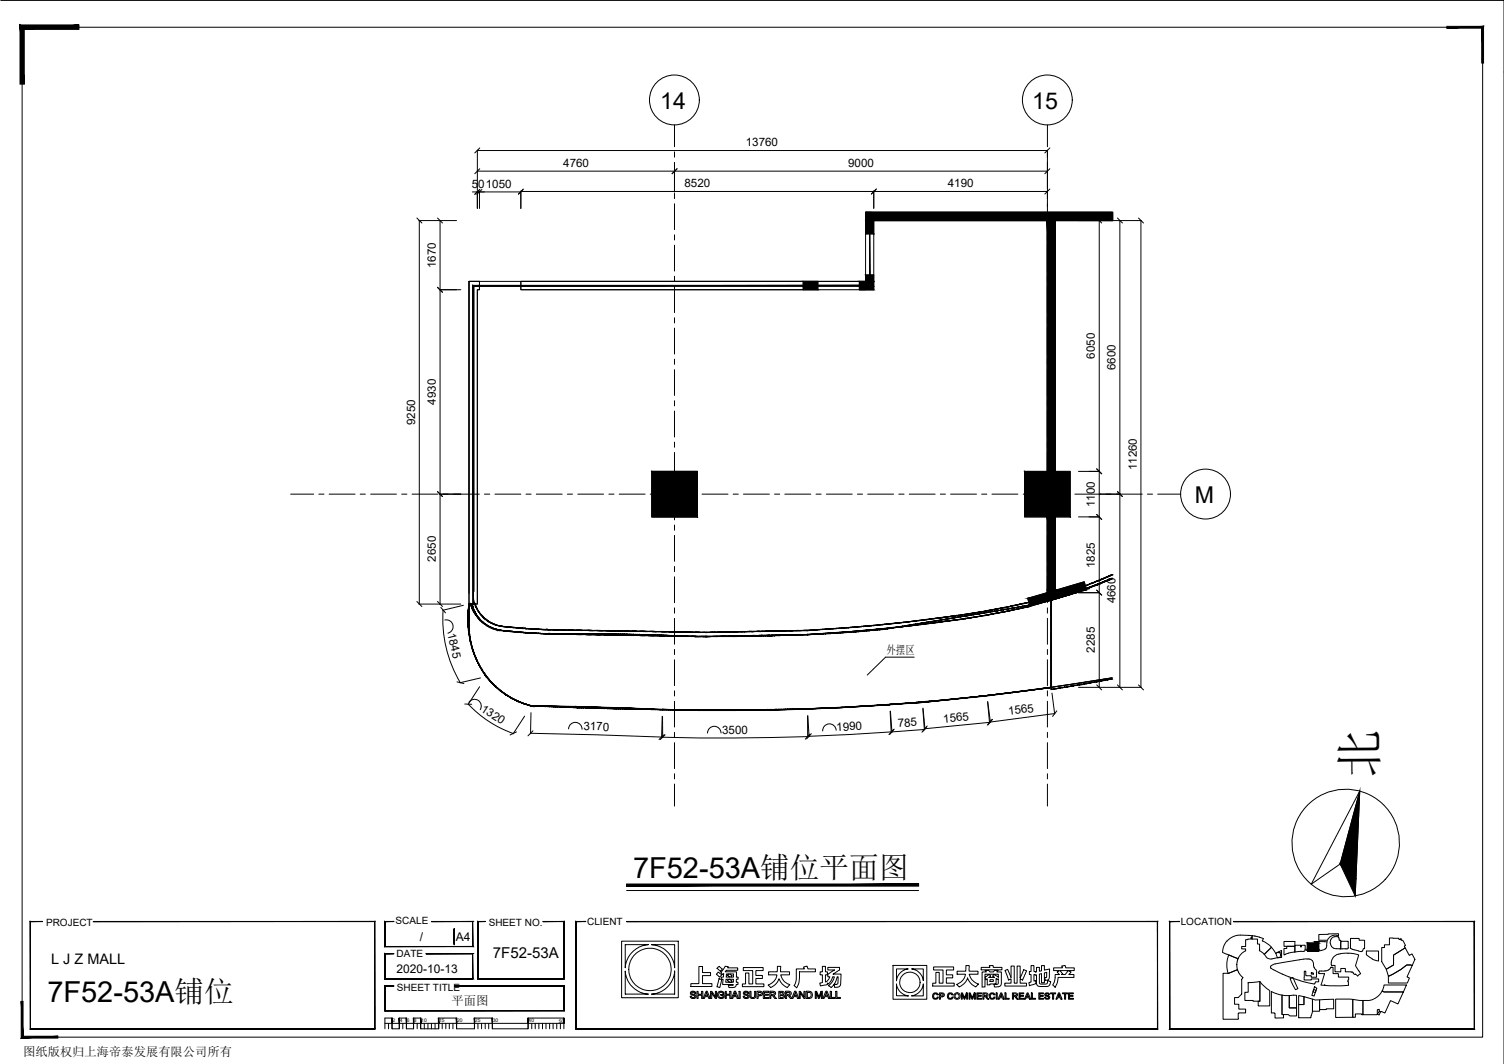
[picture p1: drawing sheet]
<svg xmlns="http://www.w3.org/2000/svg" width="420mm" height="297mm" viewBox="0 0 420 297" stroke-linecap="round" stroke-linejoin="round" font-family="sans-serif">
<defs><g id="words">
<text font-size="13.7" x="384.7" y="217.1" transform="rotate(-90 384.7 217.1)">北</text>
<g font-size="8.1">
<text x="176.9" y="245">7F52-53A铺位平面图</text>
<text x="13.3" y="279.8">7F52-53A铺位</text>
</g>
<g font-size="6.5">
<text x="184.4" y="30.5">14</text>
<text x="288.4" y="30.5">15</text>
<text x="333.8" y="140.4">M</text>
</g>
<text font-size="4.2" x="137.7" y="267.3">7F52-53A</text>
<text font-size="4" x="14.3" y="269.1">L J Z MALL</text>
<g font-size="3.4">
<text x="117.3" y="262.7">/</text>
<text x="127.3" y="262.7">A4</text>
<text x="110.8" y="271.6">2020-10-13</text>
<text x="126.2" y="280.7">平面图</text>
<text x="6.5" y="294.8">图纸版权归上海帝泰发展有限公司所有</text>
</g>
<text font-size="3.3" x="247.6" y="182.7">外摆区</text>
<g font-size="3.2">
<text x="208.4" y="40.8">13760</text>
<text x="157.4" y="46.6">4760</text>
<text x="236.9" y="46.6">9000</text>
<text x="131.8" y="52.4">501050</text>
<text x="191.2" y="52.3">8520</text>
<text x="264.8" y="52.3">4190</text>
<text x="121.7" y="74.9" transform="rotate(-90 121.7 74.9)">1670</text>
<text x="305.9" y="100.1" transform="rotate(-90 305.9 100.1)">6050</text>
<text x="311.7" y="103.3" transform="rotate(-90 311.7 103.3)">6600</text>
<text x="121.7" y="113" transform="rotate(-90 121.7 113)">4930</text>
<text x="116" y="118.7" transform="rotate(-90 116 118.7)">9250</text>
<text x="317.5" y="131.3" transform="rotate(-90 317.5 131.3)">11260</text>
<text x="305.9" y="141.6" transform="rotate(-90 305.9 141.6)">1100</text>
<text x="121.7" y="156.8" transform="rotate(-90 121.7 156.8)">2650</text>
<text x="305.9" y="158.6" transform="rotate(-90 305.9 158.6)">1825</text>
<text x="311.7" y="168.5" transform="rotate(-90 311.7 168.5)">4660</text>
<text x="125" y="176.9" transform="rotate(76 125 176.9)">1845</text>
<text x="305.9" y="182.2" transform="rotate(-90 305.9 182.2)">2285</text>
<text x="134.2" y="198.4" transform="rotate(33 134.2 198.4)">1320</text>
<text x="163" y="203.8" transform="rotate(2 163 203.8)">3170</text>
<text x="250.9" y="203" transform="rotate(-4 250.9 203)">785</text>
<text x="263.6" y="201.7" transform="rotate(-6 263.6 201.7)">1565</text>
<text x="281.8" y="199.7" transform="rotate(-8 281.8 199.7)">1565</text>
<text x="201.8" y="204.8">3500</text>
<text x="233.7" y="204.1" transform="rotate(-3 233.7 204.1)">1990</text>
</g>
<g font-size="2.8">
<text x="12.9" y="258.6">PROJECT</text>
<text x="110.5" y="258.1">SCALE</text>
<text x="136.5" y="258.4">SHEET NO.</text>
<text x="164" y="258.3">CLIENT</text>
<text x="329.9" y="258.3">LOCATION</text>
<text x="110.8" y="267.3">DATE</text>
<text x="110.9" y="276.6">SHEET TITLE</text>
</g>
<g font-size="1.4">
<text x="109.7" y="285.4">2</text>
<text x="111.7" y="285.4">4</text>
<text x="113.7" y="285.4">6</text>
<text x="115.7" y="285.4">8</text>
<text x="117.7" y="285.4">10</text>
<text x="122.7" y="285.4">15</text>
<text x="127.7" y="285.4">20</text>
<text x="132.7" y="285.4">25</text>
<text x="137.7" y="285.4">30</text>
<text x="147.7" y="285.4">40</text>
<text x="156.1" y="285.5">50</text>
</g>
</g></defs>
<!-- layer: 0 -->
<g fill="none" stroke="#000" stroke-width=".28">
<path d="M.2 .1h420v296.9M6.2 7.6h408v281.9h-408zM134 52.9l-1.4 1.4M134 47.1l-1.4 1.4M134 41.3l-1.4 1.4M134.6 52.9l-1.4 1.4M146.2 52.9l-1.4 1.4M146.2 52.8l-1.4 1.4M189.1 47.1l-1.4 1.4M244.8 52.8l-1.4 1.4M293.3 47.1l-1.4 1.4M293.3 41.3l-1.4 1.4"/>
<path d="M293.3 52.8l-1.4 1.4M116.5 60.9l1.4 1.4M122.2 60.9l1.4 1.4M306.4 60.9l1.4 1.4M312.2 60.9l1.4 1.4M318.1 60.9l1.3 1.4M122.2 80.2l1.4 1.4M122.2 137.2l1.4 1.4M306.4 130.9l1.4 1.4M312.2 137.2l1.4 1.4M306.4 143.6l1.4 1.4M116.5 167.9l1.4 1.4"/>
<path d="M122.2 167.9l1.4 1.4M123.1 169.6l1.4 1.5M306.4 164.7l1.4 1.4M127.7 190.4l1.9 .4M129.8 196.5l2 .1M247.4 183.5h8M295.2 198.4l-1.2 1.6M306.4 191.2l1.4 1.4M312.2 191.2l1.4 1.4M318.1 191.2l1.3 1.4M144.3 204.3l-1.8 .9M148.9 204l-1.4 1.4"/>
<path d="M185.6 205.1l-1.5 1.3M185.8 205.1l-1.4 1.4M226.3 204.9l-1.3 1.5M226.7 204.8l-1.4 1.5M249.6 203.6l-1.3 1.5M249.8 203.6l-1.3 1.4M258.9 202.9l-1.3 1.5M259 202.7l-1.2 1.5M277.1 200.9l-1.3 1.5M277.3 200.8l-1.2 1.5M379.9 220.8l-5.5 20.4-8.1 5.6zM379.9 220.8l-1.3 29.3"/>
<path d="M175 248.6h81.6M367 265.6h-.8M367 265.6h.1M367.4 265.6h-.4M368.4 265.5h-.9M368.4 265.5v-2.6h-1v.4h-2.2v1.7a.64 .64 0 0 0 .3 .6 .64 .64 0 0 0 .7 0M107.5 285.7h50v1.5M108.5 285.7v1.5M109.5 285.7v1.5M111.5 285.7v1.5M112.5 285.7v1.5M113.5 285.7v1.5"/>
<path d="M115.5 285.7v1.5M116.5 285.7v1.5M117.5 285.7v1.5M118.5 285.7v1.5M119.5 285.7v1.5M120.5 285.7v1.5M121.5 285.7v1.5M122.6 285.7v1.5M123.5 285.7v1.5M124.5 285.7v1.5M125.5 285.7v1.5M126.5 285.7v1.5"/>
<path d="M127.6 285.7v1.5M132.5 285.7v1.5M133.5 285.7v1.5M134.5 285.7v1.5M135.6 285.7v1.5M136.5 285.7v1.5M137.5 285.7v1.5M147.5 285.7v1.5M148.5 285.7v1.5M149.5 285.7v1.5M150.5 285.7v1.5M151.6 285.7v1.5"/>
<path d="M152.5 285.7v1.5M153.5 285.7v1.5M154.5 285.7v1.5M155.5 285.7v1.5M156.5 285.7v1.5M157.5 284.2h-10v3h-10v-3h-5v3h-4.9v-3h-5v3h-5.1v-3h-2v3h-2v-3h-2v3h-2v-3h-2v3"/>
<circle cx="375.9" cy="235.3" r="15"/>
</g>
<g fill="#000" stroke="#000" stroke-width=".28">
<path d="M413.9 7.9v9.7h.5zM413.9 7.9l.5-.5v10.2zM404.2 7.9h9.7l.5-.5zM404.2 7.4h10.2l-10.2 .5z"/>
<path d="M5.6 7v16.5h1.2zM5.6 7l1.2 1.2v15.3zM5.6 7l1.2 1.2 15.3-1.2zM6.8 8.2l15.3-1.2v1.2z"/>
<path d="M379.9 220.8l-1.1 24.5-4.4-4.1zM374.4 241.2l4.2 8.9 .2-4.8z"/>
<path d="M26.1 257.2h78.6zM26.1 257.3l78.6-.1zM104.7 257.2v30.1zM104.6 257.3l.1 30zM8.5 287.3h96.2zM8.5 287.3l96.1-.1zM8.5 257.2v30.1zM8.5 257.2v30zM8.5 257.2h3.4zM8.5 257.3l3.4-.1z"/>
<path d="M120.6 257.2h11.5zM120.6 257.3l11.5-.1zM132 257.3l.1 7zM132 257.3l.1 7zM107.5 264.3h24.6zM107.5 264.3l24.5-.1zM107.5 257.2v7.1zM107.5 257.2l.1 7zM107.5 257.2h2.5zM107.6 257.3l2.4-.1z"/>
<path d="M126.9 259.3v4.4zM126.9 259.3v4.4z"/>
<path d="M151.7 257.2h5.9zM151.7 257.3l5.9-.1zM157.6 257.2v16.1zM157.5 257.3l.1 16zM133.5 273.3h24.1zM133.5 273.3l24-.1zM133.5 257.2v16.1zM133.5 257.2l.1 16zM133.5 257.2h2.1zM133.6 257.3l2-.1z"/>
<path d="M175 257.2h148.4zM175 257.3l148.4-.1zM323.4 257.2v30.1zM323.3 257.3l.1 30zM160.9 287.3h162.5zM160.9 287.3l162.4-.1zM160.9 257.2v30.1zM160.9 257.2l.1 30zM160.9 257.2h2.7zM161 257.3l2.6-.1z"/>
<path d="M175 246.8v.6l81.6-.6zM175 247.4l81.6-.6v.6z"/>
<path d="M344.6 257.2h67.3zM344.6 257.3l67.3-.1zM411.9 257.2v30.1zM411.9 257.3v30zM326.7 287.3h85.2zM326.7 287.3l85.2-.1zM326.7 257.2v30.1zM326.7 257.2l.1 30zM326.7 257.2h2.8zM326.8 257.3l2.7-.1z"/>
<path d="M5.9 279.6l.5 9.7v-9.7zM5.9 279.6l.5 9.7-.5 .5zM6.4 289.3l-.5 .5 10.3-.5zM5.9 289.8l10.3-.5v.5z"/>
<path d="M119 266.2h13.1zM119 266.3l13.1-.1zM132 266.3l.1 7zM132 266.3l.1 7zM107.5 273.3h24.6zM107.5 273.3l24.5-.1zM107.5 266.2v7.1zM107.5 266.2l.1 7zM107.5 266.2h2.5zM107.6 266.3l2.4-.1z"/>
<path d="M127 275.2h30.6zM127 275.3l30.6-.1zM157.6 275.2v7zM157.5 275.3l.1 6.9zM107.5 282.2h50.1zM107.5 282.2l50-.1zM107.5 275.2v7zM107.5 275.2l.1 6.9zM107.5 275.2h2.5zM107.6 275.3l2.4-.1z"/>
<path d="M365.5 265.6h1.9zM365.5 265.6h1.5zM366.1 265.6h.9z"/>
<path d="M365.5 265.5h2zM365.5 265.5l1.9 .1z"/>
<path d="M365.5 265.5h2.2zM365.5 265.5h2.2z"/>
<path d="M365.5 265.5h2.2zM365.5 265.5h2z"/>
<path d="M365.4 265.5h2.6zM365.4 265.5h2.6z"/>
<path d="M365.4 265.5h2.6zM365.4 265.5h2.3z"/>
<path d="M367.4 262.9l1 .4v-.4zM367.4 262.9l1 .4h-1z"/>
<path d="M365.2 263.3l3.2 1.7v-1.7zM365.2 263.3l3.2 1.7h-3.2z"/>
<path d="M365.2 265l3.2 .1zM365.2 265l3.2 .1z"/>
<path d="M365.2 265.1l3.2 .1zM365.2 265.1l3.2 .1z"/>
<path d="M365.2 265.2l3.2 .1zM365.2 265.2l3.2 .1z"/>
<path d="M365.2 265.3l3.2 .1zM365.2 265.3l3.2 .1z"/>
<path d="M365.3 265.4l3.1 .1zM365.3 265.4l3.1 .1zM365.3 265.5h3.1zM365.3 265.5h3.1z"/>
<path d="M365.3 265.5h3.1zM365.3 265.5h2.7z"/>
<path d="M109.5 284.2l.1 1.5zM109.5 284.2l.1 1.5z"/>
<path d="M111.5 284.2l.1 1.5zM111.5 284.2l.1 1.5z"/>
<path d="M113.5 284.2l.1 1.5zM113.5 284.2l.1 1.5z"/>
<path d="M115.5 284.2l.1 1.5zM115.5 284.2l.1 1.5z"/>
<path d="M117.5 284.2l.1 1.5zM117.5 284.2l.1 1.5z"/>
<path d="M122.5 284.2l.1 1.5zM122.5 284.2l.1 1.5z"/>
<path d="M127.5 284.2l.1 1.5zM127.5 284.2l.1 1.5z"/>
<path d="M132.5 284.2l.1 1.5zM132.5 284.2l.1 1.5z"/>
<path d="M137.5 284.2l.1 1.5zM137.5 284.2l.1 1.5z"/>
<path d="M147.5 284.2l.1 1.5zM147.5 284.2l.1 1.5z"/>
<path d="M157.5 284.2l.1 1.5zM157.5 284.2l.1 1.5z"/>
</g>
<g fill="none" stroke="#000" stroke-width=".28">
<path d="M310.7 60.4h-17v131.5l17-2.7M341.7 271.7l1.4 .1 2.6-1.1 .5 1.1 1.1 1.1-.5 .6 .1 4-1 1h-1v1.9h1.2v1.3h1.9v1.1l-2.1 .1v1.7h-4.2zM342.7 262.7l-.8 1.5-.4 1.7M343.3 266.6l2.5 1v.2l-.3 1.1 .2 1.8-2.6 1.1a7.4 7.4 0 0 1 .2-5.2zM348 265.4a5 5 0 0 0-2.2 2.2l-4.2-1.7M348.9 261.1l.9 .1M348.9 261.2l-2.4-.1a4.9 4.9 0 0 0-3.7 1.6M349.8 261.2l.8 .1M349.8 261.2v.5h-.3v.2h.3v.3l-1.8 .1v1.9h-1.1v.7h1.1v.6M349.8 261.2v1h1.5v1.4h.6l-.1 1.8 1.4 1M350.6 261.3l2.3 .7-.3 .7M350.6 261.3v.1"/>
<path d="M351.9 274l-3.2 .3M351.9 274l1.3 1.4 1.5 1.1M352 274v5.5l-4.2-.2v-2.3h.9v-2.7M352 274.1v5.4h-.5v1.3h3.2v-4.3M352.6 262.7l1.4 .7 1.2 1M354.9 270.2l.9 .5M355 270l-.1 .2M355.1 269.6l-.2 .3M355.1 276.8l3 1M355.2 264.4l1.2 1.7M355.2 276.8v6l1 .1v1.3h2.4v-1h-.5v-5.4M355.2 264.5l-2 1.9"/>
<path d="M355.8 270.7l2.1 1.1M356.2 269.1l-1.1 .5M356.4 266.1l1.6-.8v1h-.3v.5h.3v.3l-3.1 .6-.8-.2-.9-1.1M356.4 266.1l.8-.3 .1 .3 .7-.1v1.3l-1.1 .1zM357.9 271.8l2.2 .9M358.1 277.8l2.1 .1v3.5h2v2.2h-1.8l-.5-.4h-1.8zM358.7 262.8h3v1.4h-3zM360.1 272.7l3.1 1M360.1 277.9h2.1v3.5h-2zM360.4 273.2l.8-.3 1.4 3.1-.7 .3zM362.8 277.9l1.5 .3v2.2h-1.5zM363 268l-6.8 1.1"/>
<path d="M363.3 265.6l-2.7 .3-1.5 .5M363.6 265.6h-.3M364.3 278.2l2.3 .7v3.6l-.4 1.6h-3.4v-3.7h1.5zM364.3 265.6h-.7M364.6 265.1l-.4 .5M364.6 265.2v-1.3h-1v.5h-.3v-.5h-1.6v1.9v-1.6h-2.2v.6h-.8v1.8l.5-.2M365.2 267.7l-2.2 .2M365.2 267.7h.3M365.5 267.7a1.47 1.47 0 0 1 1.5 1.7M366.3 271.5l.6 .1v.3h-.6zM366.6 278.9l.9 .3 1.1-.1v3.2h-2zM366.9 269.4l.2 .6 .7 1.2v1.6h-1.5v-.4h-1.5v-1.3h-.4l-.1 2.5h2v-.3h2.1v.8h-.9l-.3 .6-4-.9"/>
<path d="M367 276.3l.7 .2-.2 .6-.7-.2zM367.2 275.4l.7 .5-.8 2.2-.6-.2zM368.6 279.1l4-.1v2.6l-4 .2zM370.1 271.1h-.9a.55 .55 0 0 0-.8 .4v.3h1.6l-.9 3.2 3.2 .2 3.9-.1M370.1 275.1h.1M370.7 262.9v.3a1.76 1.76 0 0 1-.7 1.9l-1.6 .4v-2.6h2.4M370.8 262.5a2.36 2.36 0 0 1 3.1-1.3v-.5l-5.5 .2v1.6h2.5M371.2 270.7l-1.1 .3M371.7 270.3l-.5 .5M371.7 270.1l.7-.1v1.8h1.5v1h2.9l-.2 1.2M371.7 270.1v.1M371.9 264.2a2.16 2.16 0 0 0 2.3 .7"/>
<path d="M372 269.5h1v1.8h1.6v-.9h1.2v.9l1.7 .1M372 269.5h.1M372.3 267.5l-.4 .8 .1 1.2M373.1 278.9l4.8 .1v5h-4.8zM373.9 261.5a1.68 1.68 0 0 0-2 .6 1.68 1.68 0 0 0 .1 2.1M373.9 261.6h.1M373.9 261.6l.2 .9h.5v2.4h-.4M374.4 266.3a2.65 2.65 0 0 0-2.1 1.2M375 264.9h1.4M376.2 275.1v.1M376.4 264.9l.2-.2v-1.9h-2v2.1h.4M376.5 266.1h.3"/>
<path d="M376.5 266.1l-2.1 .2M376.5 274l.2 1.1h-.5M376.8 266.1l.8 .1M377.2 264.6l.6 .4M377.3 264.6v-2.6h2.4v.5h1.5v2.3h-.3l-.5 .8-.8-.1M377.5 271.4l.2-.1 .4 .5M377.7 266.2l1.9 .4-.9 3 1.4 2.3M377.8 265l.5 .1M377.9 279l2.8 .3v4h-.3v-.2h-1.8v.9h-.7zM378.2 271.9l.3 .2 .1-.2 .7 .6M378.3 265.1l1.2 .4M380.1 271.8l-.8 .7"/>
<path d="M380.7 279.3a4.6 4.6 0 0 0 3.7-.8l1-.8 .7-1.1 .5 .3h5.4l-1.5 3.4-2-1-1.6 3.5-1.6-.5v-.5h-.2l-.3 .1v1.3l-.2 .1h-3.9zM381.7 266.5l1.7 1.2M381.7 266.6v-1.1h3.4v2.8M383.4 267.8l1.7 .5M386.6 275h6.3l-.9 1.9h-5.4l-.5-.3zM387.9 272.5a16.3 16.3 0 0 0 5.1-3.1l1.5 .2-1.4 3.1 .6 .3-.6 1.4h-5.2zM388.2 261.9h2.6v.4h.5l.1-.3v.5h.5l.7 1.4-.3 .2 .3 .5-3.3 2v2.8l-2 1.2-1.3-2.1v-4h.8v-.7h1.4zM389.3 266.6l3.3-2 1.1 2.1 .8-.4 .8 1.5-.8 1.8-.3-.2-1.4 .1a15.4 15.4 0 0 1-4.9 3l-.6-1.9 2-1.2zM385.3 282.3l.4 .2-.4 .9-.5-.2z"/>
</g>
<!-- layer: L01 -->
<path d="M131 78.6h111.8M132.4 80h111.8" fill="none" stroke="#000" stroke-width=".28"/>
<!-- layer: L07-COL -->
<path d="M182.1 131.6h12.7v12.7h-12.7" fill="none" stroke="#000" stroke-width=".28"/>
<!-- layer: XOS -->
<path d="M131 78.6v87M132.4 80v85.1" fill="none" stroke="#000" stroke-width=".28"/>
<!-- layer: WALL -->
<g fill="#000" stroke="#000" stroke-width=".28">
<path d="M182.1 131.6l12.7 12.7v-12.7zM182.1 131.6l12.7 12.7h-12.7z"/>
<path d="M286.2 131.6l12.8 12.7v-12.7zM286.2 131.6l12.8 12.7h-12.8z"/>
</g>
<!-- layer: g -->
<path d="M286.2 131.6h12.8v12.7h-12.8z" fill="none" stroke="#000" stroke-width=".28"/>
<path d="M182.1 131.6h12.7v12.7h-12.7z" fill="none" stroke="#000" stroke-width=".28"/>
<!-- layer: L07-WAL -->
<path d="M310.7 59.3h-68v2.3h68M131 78.6h2.9v2.3h-.5v87.7h-2.4zM145.5 78.6h96.3v2.3h-96.3z" fill="none" stroke="#000" stroke-width=".28"/>
<!-- layer: I-Area-Rent -->
<g fill="#000" stroke="#000" stroke-width=".28">
<path d="M293.7 79.1v.5zM293.7 79.1v.5z"/>
<path d="M293.7 78.5v.4zM293.7 78.5v.4z"/>
<path d="M293.7 77.9v.4zM293.7 77.9v.4z"/>
<path d="M293.7 77.3v.4zM293.7 77.3v.4z"/>
<path d="M293.7 76.7v.4zM293.7 76.7v.4z"/>
<path d="M293.7 76.1v.4zM293.7 76.1v.4z"/>
<path d="M293.7 75.5v.4zM293.7 75.5v.4z"/>
<path d="M293.7 74.9v.4zM293.7 74.9v.4z"/>
<path d="M293.7 74.2v.5zM293.7 74.2v.5z"/>
<path d="M293.7 73.6v.5zM293.7 73.6v.5z"/>
<path d="M293.7 73.1v.4zM293.7 73.1v.4z"/>
<path d="M293.7 72.4v.5zM293.7 72.4v.5z"/>
<path d="M293.7 71.8v.4zM293.7 71.8v.4z"/>
<path d="M293.7 71.2v.5zM293.7 71.2v.5z"/>
<path d="M293.7 70.6v.5zM293.7 70.6v.5z"/>
<path d="M293.7 70v.4zM293.7 70v.4z"/>
<path d="M293.7 69.4v.4zM293.7 69.4v.4z"/>
<path d="M293.7 68.8v.4zM293.7 68.8v.4z"/>
<path d="M293.7 68.2v.4zM293.7 68.2v.4z"/>
<path d="M293.7 67.6v.4zM293.7 67.6v.4z"/>
<path d="M293.7 67v.4zM293.7 67v.4z"/>
<path d="M293.7 66.4v.4zM293.7 66.4v.4z"/>
<path d="M293.7 65.8v.4zM293.7 65.8v.4z"/>
<path d="M293.7 65.1v.5zM293.7 65.1v.5z"/>
<path d="M293.7 64.5v.5zM293.7 64.5v.5z"/>
<path d="M293.7 63.9v.5zM293.7 63.9v.5z"/>
<path d="M293.7 63.3v.4zM293.7 63.3v.4z"/>
<path d="M293.7 62.7v.4zM293.7 62.7v.4z"/>
<path d="M293.7 62.1v.5zM293.7 62.1v.5z"/>
<path d="M293.7 61.5v.4zM293.7 61.5v.4z"/>
<path d="M293.7 60.9v.4zM293.7 60.9v.4z"/>
<path d="M293.7 60.4v.3zM293.7 60.4v.3z"/>
<path d="M293.7 60.4h.2zM293.7 60.4h.2z"/>
<path d="M294.1 60.4h.4zM294.1 60.4h.4z"/>
<path d="M294.7 60.4h.4zM294.7 60.4h.4z"/>
<path d="M295.3 60.4h.4zM295.3 60.4h.4z"/>
<path d="M295.9 60.4h.4zM295.9 60.4h.4z"/>
<path d="M296.5 60.4h.4zM296.5 60.4h.4z"/>
<path d="M297.1 60.4h.5zM297.1 60.4h.5z"/>
<path d="M297.7 60.4h.5zM297.7 60.4h.5z"/>
<path d="M298.3 60.4h.4zM298.3 60.4h.4z"/>
<path d="M298.9 60.4h.5zM298.9 60.4h.5z"/>
<path d="M299.6 60.4h.4zM299.6 60.4h.4z"/>
<path d="M300.1 60.4h.5zM300.1 60.4h.5z"/>
<path d="M300.8 60.4h.4zM300.8 60.4h.4z"/>
<path d="M301.4 60.4h.4zM301.4 60.4h.4z"/>
<path d="M302 60.4h.4zM302 60.4h.4z"/>
<path d="M302.6 60.4h.4zM302.6 60.4h.4z"/>
<path d="M303.2 60.4h.4zM303.2 60.4h.4z"/>
<path d="M303.8 60.4h.4zM303.8 60.4h.4z"/>
<path d="M304.4 60.4h.4zM304.4 60.4h.4z"/>
<path d="M305 60.4h.4zM305 60.4h.4z"/>
<path d="M305.6 60.4h.5zM305.6 60.4h.5z"/>
<path d="M306.2 60.4h.5zM306.2 60.4h.5z"/>
<path d="M306.8 60.4h.5zM306.8 60.4h.5z"/>
<path d="M307.4 60.4h.5zM307.4 60.4h.5z"/>
<path d="M308.1 60.4h.4zM308.1 60.4h.4z"/>
<path d="M308.7 60.4h.4zM308.7 60.4h.4z"/>
<path d="M309.2 60.4h.5zM309.2 60.4h.5z"/>
<path d="M309.9 60.4h.4zM309.9 60.4h.4z"/>
<path d="M310.5 60.4h.2zM310.5 60.4h.2z"/>
<path d="M293.7 99.2v.4zM293.7 99.2v.4z"/>
<path d="M293.7 98.6v.4zM293.7 98.6v.4z"/>
<path d="M293.7 97.9v.5zM293.7 97.9v.5z"/>
<path d="M293.7 97.4v.4zM293.7 97.4v.4z"/>
<path d="M293.7 96.7v.5zM293.7 96.7v.5z"/>
<path d="M293.7 96.1v.4zM293.7 96.1v.4z"/>
<path d="M293.7 95.5v.5zM293.7 95.5v.5z"/>
<path d="M293.7 94.9v.5zM293.7 94.9v.5z"/>
<path d="M293.7 94.3v.4zM293.7 94.3v.4z"/>
<path d="M293.7 93.7v.4zM293.7 93.7v.4z"/>
<path d="M293.7 93.1v.4zM293.7 93.1v.4z"/>
<path d="M293.7 92.5v.4zM293.7 92.5v.4z"/>
<path d="M293.7 91.9v.4zM293.7 91.9v.4z"/>
<path d="M293.7 91.3v.4zM293.7 91.3v.4z"/>
<path d="M293.7 90.7v.4zM293.7 90.7v.4z"/>
<path d="M293.7 90.1v.4zM293.7 90.1v.4z"/>
<path d="M293.7 89.4v.5zM293.7 89.4v.5z"/>
<path d="M293.7 88.8v.5zM293.7 88.8v.5z"/>
<path d="M293.7 88.3v.4zM293.7 88.3v.4z"/>
<path d="M293.7 87.6v.4zM293.7 87.6v.4z"/>
<path d="M293.7 87v.4zM293.7 87v.4z"/>
<path d="M293.7 86.4v.5zM293.7 86.4v.5z"/>
<path d="M293.7 85.8v.4zM293.7 85.8v.4z"/>
<path d="M293.7 85.2v.4zM293.7 85.2v.4z"/>
<path d="M293.7 84.6v.4zM293.7 84.6v.4z"/>
<path d="M293.7 84v.4zM293.7 84v.4z"/>
<path d="M293.7 83.4v.4zM293.7 83.4v.4z"/>
<path d="M293.7 82.7v.5zM293.7 82.7v.5z"/>
<path d="M293.7 82.2v.4zM293.7 82.2v.4z"/>
<path d="M293.7 81.6v.4zM293.7 81.6v.4z"/>
<path d="M293.7 80.9v.5zM293.7 80.9v.5z"/>
<path d="M293.7 80.3v.5zM293.7 80.3v.5z"/>
<path d="M293.7 79.7v.5zM293.7 79.7v.5z"/>
<path d="M293.7 119.2v.5zM293.7 119.2v.5z"/>
<path d="M293.7 118.6v.4zM293.7 118.6v.4z"/>
<path d="M293.7 118v.4zM293.7 118v.4z"/>
<path d="M293.7 117.4v.4zM293.7 117.4v.4z"/>
<path d="M293.7 116.8v.4zM293.7 116.8v.4z"/>
<path d="M293.7 116.2v.4zM293.7 116.2v.4z"/>
<path d="M293.7 115.6v.4zM293.7 115.6v.4z"/>
<path d="M293.7 115v.4zM293.7 115v.4z"/>
<path d="M293.7 114.4v.4zM293.7 114.4v.4z"/>
<path d="M293.7 113.7v.5zM293.7 113.7v.5z"/>
<path d="M293.7 113.1v.5zM293.7 113.1v.5z"/>
<path d="M293.7 112.6v.4zM293.7 112.6v.4z"/>
<path d="M293.7 111.9v.5zM293.7 111.9v.5z"/>
<path d="M293.7 111.3v.4zM293.7 111.3v.4z"/>
<path d="M293.7 110.7v.5zM293.7 110.7v.5z"/>
<path d="M293.7 110.1v.4zM293.7 110.1v.4z"/>
<path d="M293.7 109.5v.4zM293.7 109.5v.4z"/>
<path d="M293.7 108.9v.4zM293.7 108.9v.4z"/>
<path d="M293.7 108.3v.4zM293.7 108.3v.4z"/>
<path d="M293.7 107.7v.4zM293.7 107.7v.4z"/>
<path d="M293.7 107v.5zM293.7 107v.5z"/>
<path d="M293.7 106.5v.4zM293.7 106.5v.4z"/>
<path d="M293.7 105.9v.4zM293.7 105.9v.4z"/>
<path d="M293.7 105.2v.5zM293.7 105.2v.5z"/>
<path d="M293.7 104.6v.5zM293.7 104.6v.5z"/>
<path d="M293.7 104v.5zM293.7 104v.5z"/>
<path d="M293.7 103.4v.5zM293.7 103.4v.5z"/>
<path d="M293.7 102.8v.4zM293.7 102.8v.4z"/>
<path d="M293.7 102.2v.4zM293.7 102.2v.4z"/>
<path d="M293.7 101.6v.5zM293.7 101.6v.5z"/>
<path d="M293.7 101v.4zM293.7 101v.4z"/>
<path d="M293.7 100.4v.4zM293.7 100.4v.4z"/>
<path d="M293.7 99.8v.4zM293.7 99.8v.4z"/>
<path d="M293.7 139.3v.4zM293.7 139.3v.4z"/>
<path d="M293.7 138.7v.4zM293.7 138.7v.4z"/>
<path d="M293.7 138v.5zM293.7 138v.5z"/>
<path d="M293.7 137.4v.5zM293.7 137.4v.5z"/>
<path d="M293.7 136.8v.5zM293.7 136.8v.5z"/>
<path d="M293.7 136.2v.5zM293.7 136.2v.5z"/>
<path d="M293.7 135.6v.4zM293.7 135.6v.4z"/>
<path d="M293.7 135v.5zM293.7 135v.5z"/>
<path d="M293.7 134.4v.5zM293.7 134.4v.5z"/>
<path d="M293.7 133.8v.4zM293.7 133.8v.4z"/>
<path d="M293.7 133.2v.4zM293.7 133.2v.4z"/>
<path d="M293.7 132.6v.4zM293.7 132.6v.4z"/>
<path d="M293.7 132v.4zM293.7 132v.4z"/>
<path d="M293.7 131.4v.4zM293.7 131.4v.4z"/>
<path d="M293.7 130.8v.4zM293.7 130.8v.4z"/>
<path d="M293.7 130.2v.4zM293.7 130.2v.4z"/>
<path d="M293.7 129.6v.4zM293.7 129.6v.4z"/>
<path d="M293.7 128.9v.5zM293.7 128.9v.5z"/>
<path d="M293.7 128.3v.5zM293.7 128.3v.5z"/>
<path d="M293.7 127.7v.5zM293.7 127.7v.5z"/>
<path d="M293.7 127.1v.4zM293.7 127.1v.4z"/>
<path d="M293.7 126.5v.4zM293.7 126.5v.4z"/>
<path d="M293.7 125.9v.5zM293.7 125.9v.5z"/>
<path d="M293.7 125.3v.4zM293.7 125.3v.4z"/>
<path d="M293.7 124.7v.4zM293.7 124.7v.4z"/>
<path d="M293.7 124.1v.4zM293.7 124.1v.4z"/>
<path d="M293.7 123.5v.4zM293.7 123.5v.4z"/>
<path d="M293.7 122.9v.4zM293.7 122.9v.4z"/>
<path d="M293.7 122.2v.5zM293.7 122.2v.5z"/>
<path d="M293.7 121.7v.4zM293.7 121.7v.4z"/>
<path d="M293.7 121.1v.4zM293.7 121.1v.4z"/>
<path d="M293.7 120.4v.4zM293.7 120.4v.4z"/>
<path d="M293.7 119.8v.5zM293.7 119.8v.5z"/>
<path d="M293.7 159.3v.5zM293.7 159.3v.5z"/>
<path d="M293.7 158.7v.5zM293.7 158.7v.5z"/>
<path d="M293.7 158.1v.4zM293.7 158.1v.4z"/>
<path d="M293.7 157.5v.4zM293.7 157.5v.4z"/>
<path d="M293.7 156.9v.4zM293.7 156.9v.4z"/>
<path d="M293.7 156.3v.4zM293.7 156.3v.4z"/>
<path d="M293.7 155.7v.4zM293.7 155.7v.4z"/>
<path d="M293.7 155.1v.4zM293.7 155.1v.4z"/>
<path d="M293.7 154.5v.4zM293.7 154.5v.4z"/>
<path d="M293.7 153.9v.4zM293.7 153.9v.4z"/>
<path d="M293.7 153.2v.5zM293.7 153.2v.5z"/>
<path d="M293.7 152.6v.5zM293.7 152.6v.5z"/>
<path d="M293.7 152v.5zM293.7 152v.5z"/>
<path d="M293.7 151.4v.4zM293.7 151.4v.4z"/>
<path d="M293.7 150.8v.4zM293.7 150.8v.4z"/>
<path d="M293.7 150.2v.5zM293.7 150.2v.5z"/>
<path d="M293.7 149.6v.4zM293.7 149.6v.4z"/>
<path d="M293.7 149v.4zM293.7 149v.4z"/>
<path d="M293.7 148.4v.4zM293.7 148.4v.4z"/>
<path d="M293.7 147.8v.4zM293.7 147.8v.4z"/>
<path d="M293.7 147.2v.4zM293.7 147.2v.4z"/>
<path d="M293.7 146.5v.5zM293.7 146.5v.5z"/>
<path d="M293.7 146v.4zM293.7 146v.4z"/>
<path d="M293.7 145.4v.4zM293.7 145.4v.4z"/>
<path d="M293.7 144.7v.5zM293.7 144.7v.5z"/>
<path d="M293.7 144.1v.5zM293.7 144.1v.5z"/>
<path d="M293.7 143.5v.5zM293.7 143.5v.5z"/>
<path d="M293.7 142.9v.5zM293.7 142.9v.5z"/>
<path d="M293.7 142.3v.4zM293.7 142.3v.4z"/>
<path d="M293.7 141.7v.4zM293.7 141.7v.4z"/>
<path d="M293.7 141.1v.4zM293.7 141.1v.4z"/>
<path d="M293.7 140.5v.4zM293.7 140.5v.4z"/>
<path d="M293.7 139.9v.4zM293.7 139.9v.4z"/>
<path d="M131 174.7v.2zM131.1 174.7l-.1 .2z"/>
<path d="M131 175.1v.4zM131.1 175.1l-.1 .4z"/>
<path d="M131 168.6l.1 .5zM131 168.6l.1 .5z"/>
<path d="M131 169.3l.1 .4zM131 169.3l.1 .4z"/>
<path d="M131 169.9l.1 .4zM131 169.9l.1 .4z"/>
<path d="M131 170.5l.1 .4zM131 170.5l.1 .4z"/>
<path d="M131 171.1l.1 .5zM131 171.1l.1 .5z"/>
<path d="M131 171.7l.1 .5zM131 171.7l.1 .5z"/>
<path d="M131 172.3l.1 .4zM131 172.3l.1 .4z"/>
<path d="M131 172.9l.1 .5zM131 172.9l.1 .5z"/>
<path d="M131 173.6l.1 .4zM131 173.6l.1 .4z"/>
<path d="M131 174.1l.1 .6zM131 174.1l.1 .6z"/>
<path d="M131.1 175.8v.4zM131.1 175.8v.4z"/>
<path d="M131.1 176.3v.3zM131.1 176.3v.3zM131.1 176.6v.2zM131.1 176.6v.2z"/>
<path d="M131.1 176.9l.1 .5zM131.2 176.9v.5z"/>
<path d="M131.2 177.5l.1 .5zM131.3 177.5v.5z"/>
<path d="M131.3 178.1v.4zM131.3 178.1v.4zM131.4 178.4v.2z"/>
<path d="M131 168.6h.4zM131 168.6h.4z"/>
<path d="M131.4 178.8l.1 .4zM131.4 178.8l.1 .4z"/>
<path d="M131.5 179.4l.1 .4zM131.6 179.4l.1 .4z"/>
<path d="M131.6 179.9l.1 .4zM131.7 179.9v.4z"/>
<path d="M131.8 168.6l.2 .3zM131.9 168.6l.1 .3z"/>
<path d="M131.5 168.6h.4zM131.5 168.6h.4z"/>
<path d="M132 169.1l.1 .4zM132 169.1l.2 .4z"/>
<path d="M132.2 169.8l.1 .3zM132.2 169.8l.1 .3z"/>
<path d="M132.4 170.3l.1 .4zM132.4 170.3l.1 .4z"/>
<path d="M132.7 170.8v.2zM132.7 170.8v.2zM132.7 171l.1 .2zM132.7 170.9l.1 .3z"/>
<path d="M132.9 171.4l.2 .3zM133 171.3l.1 .4z"/>
<path d="M133.2 171.9l.1 .1zM133.3 171.9v.1zM133.3 172l.2 .2zM133.4 172l.1 .2z"/>
<path d="M133.6 172.4l.3 .3zM133.6 172.3l.3 .4z"/>
<path d="M133.9 172.8l.2 .2zM134 172.8l.1 .2zM134.1 173l.1 .2zM134.1 173l.1 .2z"/>
<path d="M134.4 173.3l.3 .3zM134.4 173.3l.3 .3z"/>
<path d="M134.9 173.7l.1 .1zM134.9 173.7l.1 .1zM135 173.8l.1 .2zM135 173.8l.2 .1z"/>
<path d="M135.3 174.1l.3 .3zM135.3 174.1l.4 .2z"/>
<path d="M135.8 174.4l.2 .2zM135.8 174.4l.2 .2zM136 174.5l.1 .2zM136 174.5l.2 .2z"/>
<path d="M136.3 174.8l.4 .2zM136.3 174.7l.4 .2z"/>
<path d="M136.8 175.1l.2 .1zM136.9 175l.2 .2zM137 175.2h.2zM137.1 175.2h.1z"/>
<path d="M137.4 175.3l.4 .2zM137.4 175.3l.4 .1z"/>
<path d="M138 175.5l.2 .2zM138 175.5l.2 .2zM138.2 175.6l.1 .1zM138.2 175.6l.1 .1z"/>
<path d="M138.5 175.7l.4 .1zM138.5 175.7l.4 .1z"/>
<path d="M139.1 175.8l.3 .2zM139.1 175.8l.3 .2zM139.4 175.9l.1 .1zM139.4 175.9l.1 .1z"/>
<path d="M139.7 175.9l.4 .2zM139.7 175.9l.4 .2z"/>
<path d="M140.3 176l.3 .1zM140.3 176l.3 .1z"/>
<path d="M140.6 176.1h.4zM140.6 176.1h.4z"/>
<path d="M141.2 176.1l.4 .1zM141.2 176.1l.4 .1z"/>
<path d="M141.8 176.1l.4 .2zM141.8 176.1l.4 .2z"/>
<path d="M142.4 176.3h.4zM142.4 176.2l.4 .1z"/>
<path d="M143 176.3h.4zM143 176.3h.4z"/>
<path d="M143.6 176.3l.4 .1zM143.6 176.3l.4 .1z"/>
<path d="M144.2 176.3l.4 .2zM144.2 176.3l.5 .1z"/>
<path d="M144.8 176.4l.4 .1zM144.8 176.4l.4 .1z"/>
<path d="M145.4 176.5l.4 .1zM145.4 176.5l.4 .1z"/>
<path d="M146 176.5l.4 .1zM146 176.5l.4 .1z"/>
<path d="M146.6 176.6h.3zM146.6 176.6h.3zM146.9 176.6l.2 .1zM146.9 176.6l.2 .1z"/>
<path d="M147.2 176.6l.5 .1zM147.2 176.6l.5 .1z"/>
<path d="M147.8 176.6l.5 .1zM147.8 176.6l.5 .1z"/>
<path d="M148.4 176.7l.5 .1zM148.5 176.7l.4 .1z"/>
<path d="M149.1 176.7l.4 .1zM149.1 176.7l.4 .1z"/>
<path d="M149.6 176.8l.5 .1zM149.6 176.8l.5 .1z"/>
<path d="M150.3 176.8l.4 .1zM150.3 176.8l.4 .1z"/>
<path d="M150.9 176.8l.4 .1zM150.9 176.8l.4 .1z"/>
<path d="M151.5 176.9h.4zM151.5 176.9h.4z"/>
<path d="M152.1 176.9l.4 .1zM152.1 176.9l.4 .1z"/>
<path d="M152.7 176.9l.4 .1zM152.7 176.9l.4 .1z"/>
<path d="M153.1 176.9l.4 .1zM153.1 176.9l.4 .1z"/>
<path d="M153.7 176.9l.4 .1zM153.7 176.9l.4 .1z"/>
<path d="M154.3 176.9l.5 .1zM154.3 176.9l.5 .1z"/>
<path d="M154.9 176.9l.5 .1zM154.9 176.9l.5 .1z"/>
<path d="M155.5 176.9l.5 .1zM155.5 176.9l.5 .1z"/>
<path d="M156.2 176.9l.4 .1zM156.2 176.9l.4 .1z"/>
<path d="M156.8 176.9l.4 .1zM156.8 176.9l.4 .1z"/>
<path d="M157.4 176.9l.4 .1zM157.4 176.9l.4 .1z"/>
<path d="M158 176.9l.4 .1zM158 176.9l.4 .1z"/>
<path d="M158.6 176.9l.4 .1zM158.6 176.9l.4 .1z"/>
<path d="M159.2 176.9l.4 .1zM159.2 176.9l.4 .1z"/>
<path d="M159.8 176.9l.4 .1zM159.8 176.9l.4 .1z"/>
<path d="M160.4 176.9l.4 .1zM160.4 176.9l.4 .1z"/>
<path d="M161 176.9l.5 .1zM161 176.9l.5 .1z"/>
<path d="M161.6 176.9h.5zM161.6 176.9h.5z"/>
<path d="M162.2 176.9h.4zM162.2 176.9h.4z"/>
<path d="M162.8 176.9h.5zM162.8 176.9h.5z"/>
<path d="M163.4 176.9h.5zM163.4 176.9h.5z"/>
<path d="M164 176.9l.5 .1zM164 176.9l.5 .1z"/>
<path d="M164.7 176.9l.4 .1zM164.7 176.9l.4 .1z"/>
<path d="M165.3 176.9l.4 .1zM165.3 176.9l.4 .1z"/>
<path d="M165.9 176.9h.4zM165.9 176.9l.4 .1z"/>
<path d="M166.5 176.9l.4 .1zM166.5 176.9l.4 .1z"/>
<path d="M167.1 176.9l.4 .1zM167.1 176.9l.4 .1z"/>
<path d="M167.7 176.9l.4 .1zM167.7 176.9l.4 .1z"/>
<path d="M168.3 176.9l.4 .1zM168.3 176.9l.4 .1z"/>
<path d="M168.9 176.9l.4 .1zM168.9 176.9l.4 .1z"/>
<path d="M169.5 176.9l.5 .1zM169.5 176.9l.5 .1z"/>
<path d="M170.1 177h.5zM170.1 177h.5z"/>
<path d="M170.7 177h.5zM170.7 177h.5z"/>
<path d="M171.3 177h.5zM171.3 177h.5z"/>
<path d="M172 177l.4 .1zM172 177l.4 .1z"/>
<path d="M172.6 177l.4 .1zM172.6 177l.4 .1z"/>
<path d="M173.1 177l.5 .1zM173.1 177l.5 .1z"/>
<path d="M173.8 177l.4 .1zM173.8 177l.4 .1z"/>
<path d="M174.4 177l.4 .1zM174.4 177l.4 .1z"/>
<path d="M175 177l.4 .1zM175 177l.4 .1z"/>
<path d="M175.6 177.1h.4zM175.6 177.1h.4z"/>
<path d="M176.2 177.1l.4 .1zM176.2 177.1l.4 .1z"/>
<path d="M176.8 177.1l.4 .1zM176.8 177.1l.4 .1z"/>
<path d="M177.4 177.1l.4 .1zM177.4 177.1l.4 .1z"/>
<path d="M178 177.1h.5zM178 177.1l.4 .1z"/>
<path d="M178.6 177.1l.5 .1zM178.6 177.1l.5 .1z"/>
<path d="M179.2 177.2h.5zM179.2 177.2h.5z"/>
<path d="M179.8 177.2h.5zM179.8 177.2h.5z"/>
<path d="M180.5 177.2h.4zM180.5 177.2h.4z"/>
<path d="M181.1 177.2l.4 .1zM181.1 177.2l.4 .1z"/>
<path d="M181.7 177.2l.4 .1zM181.7 177.2l.4 .1z"/>
<path d="M182.3 177.2l.4 .1zM182.3 177.2l.4 .1z"/>
<path d="M182.9 177.2l.4 .1zM182.9 177.2l.4 .1z"/>
<path d="M183.5 177.2l.4 .1zM183.5 177.2l.4 .1z"/>
<path d="M184.1 177.3l.4 .1zM184.1 177.3l.4 .1z"/>
<path d="M184.7 177.3l.4 .1zM184.7 177.3l.4 .1z"/>
<path d="M185.3 177.3l.5 .1zM185.3 177.3l.5 .1z"/>
<path d="M185.9 177.3l.5 .1zM185.9 177.3l.5 .1z"/>
<path d="M186.5 177.4h.4zM186.5 177.4h.4z"/>
<path d="M187.1 177.4h.5zM187.1 177.4h.5z"/>
<path d="M187.7 177.4l.5 .1zM187.7 177.4l.5 .1z"/>
<path d="M188.3 177.4l.5 .1zM188.3 177.4l.5 .1z"/>
<path d="M188.9 177.4l.5 .1zM188.9 177.4l.5 .1z"/>
<path d="M189.6 177.5l.4 .1zM189.6 177.5l.4 .1z"/>
<path d="M190.2 177.5l.4 .1zM190.2 177.5l.4 .1z"/>
<path d="M190.8 177.5l.4 .1zM190.8 177.6h.4z"/>
<path d="M191.4 177.6h.4zM191.4 177.6h.4z"/>
<path d="M192 177.6l.4 .1zM192 177.6l.4 .1z"/>
<path d="M192.6 177.6l.4 .1zM192.6 177.6l.4 .1z"/>
<path d="M193.2 177.6l.4 .1zM193.2 177.6l.4 .1z"/>
<path d="M194.3 177.7h.3zM194.3 177.7h.3z"/>
<path d="M193.8 177.7h.5zM193.8 177.7h.5z"/>
<path d="M194.8 177.7h.4zM194.8 177.7h.4z"/>
<path d="M195.4 177.7h.5zM195.4 177.7h.5z"/>
<path d="M196 177.7h.5zM196 177.7h.5z"/>
<path d="M196.6 177.7h.5zM196.6 177.7h.5z"/>
<path d="M197.2 177.7h.5zM197.2 177.7h.5z"/>
<path d="M197.9 177.7h.4zM197.9 177.7h.4z"/>
<path d="M198.5 177.7h.4zM198.5 177.7h.4z"/>
<path d="M199.1 177.7h.4zM199.1 177.7h.4z"/>
<path d="M199.7 177.7h.4zM199.7 177.7h.4z"/>
<path d="M200.3 177.7h.4zM200.3 177.7h.4z"/>
<path d="M200.9 177.7h.4zM200.9 177.7h.4z"/>
<path d="M201.5 177.7h.4zM201.5 177.7h.4z"/>
<path d="M202.1 177.7h.4zM202.1 177.7h.4z"/>
<path d="M202.7 177.7h.5zM202.7 177.7h.5z"/>
<path d="M203.3 177.7h.5zM203.3 177.7h.5z"/>
<path d="M203.9 177.7h.5zM203.9 177.7h.5z"/>
<path d="M204.6 177.7h.1zM204.6 177.7h.1zM204.7 177.7h.3zM204.7 177.7h.3z"/>
<path d="M205.1 177.6l.5 .1zM205.1 177.6l.5 .1z"/>
<path d="M205.7 177.6l.5 .1zM205.7 177.6l.5 .1z"/>
<path d="M206.4 177.6l.4 .1zM206.4 177.6l.4 .1z"/>
<path d="M207 177.6l.4 .1zM207 177.6l.4 .1z"/>
<path d="M207.6 177.6l.4 .1zM207.6 177.6l.4 .1z"/>
<path d="M208.2 177.6h.4zM208.2 177.6h.4z"/>
<path d="M208.8 177.6h.4zM208.8 177.6h.4z"/>
<path d="M209.4 177.6h.4zM209.4 177.6h.4z"/>
<path d="M210 177.5l.4 .1zM210 177.5l.4 .1z"/>
<path d="M210.6 177.5l.4 .1zM210.6 177.5l.4 .1z"/>
<path d="M211.2 177.5l.5 .1zM211.2 177.5l.5 .1z"/>
<path d="M211.8 177.5l.5 .1zM211.8 177.5h.5z"/>
<path d="M212.4 177.5l.5 .1zM212.4 177.5l.5 .1z"/>
<path d="M213.1 177.5h.4zM213.1 177.5h.4z"/>
<path d="M213.7 177.5h.4zM213.7 177.5h.4z"/>
<path d="M214.2 177.5h.5zM214.2 177.5h.5z"/>
<path d="M214.9 177.4l.2 .1zM214.9 177.4l.2 .1zM215.1 177.4l.2 .1zM215.1 177.4l.2 .1z"/>
<path d="M215.5 177.4l.4 .1zM215.5 177.4l.4 .1z"/>
<path d="M216.1 177.4l.4 .1zM216.1 177.4h.4z"/>
<path d="M216.7 177.4h.4zM216.7 177.4h.4z"/>
<path d="M217.3 177.4h.4zM217.3 177.4h.4z"/>
<path d="M217.9 177.4h.5zM217.9 177.4h.5z"/>
<path d="M218.5 177.4h.4zM218.5 177.4h.4z"/>
<path d="M219.1 177.3l.4 .1zM219.1 177.3l.4 .1z"/>
<path d="M219.7 177.3l.5 .1zM219.7 177.3l.5 .1z"/>
<path d="M220.3 177.3h.5zM220.3 177.3h.5z"/>
<path d="M220.9 177.3h.5zM220.9 177.3h.5z"/>
<path d="M221.5 177.2l.5 .1zM221.5 177.2l.5 .1z"/>
<path d="M222.2 177.2l.4 .1zM222.2 177.2l.4 .1z"/>
<path d="M222.8 177.2l.4 .1zM222.8 177.2l.4 .1z"/>
<path d="M223.4 177.2h.4zM223.4 177.2h.4z"/>
<path d="M224 177.2h.4zM224 177.2h.4z"/>
<path d="M224.6 177.2h.4zM224.6 177.2h.4z"/>
<path d="M225.2 177.2h.4zM225.2 177.2h.4z"/>
<path d="M225.6 177.1l.3 .1zM225.6 177.1l.3 .1z"/>
<path d="M226.1 177.1l.4 .1zM226.1 177.1l.4 .1z"/>
<path d="M226.7 177.1h.4zM226.7 177.1h.4z"/>
<path d="M227.3 177l.5 .1zM227.3 177l.5 .1z"/>
<path d="M227.9 177l.4 .1zM227.9 177l.4 .1z"/>
<path d="M228.5 177h.4zM228.5 177h.4z"/>
<path d="M229.1 176.9l.5 .1zM229.1 176.9l.5 .1z"/>
<path d="M229.7 176.9l.5 .1zM229.7 176.9l.5 .1z"/>
<path d="M230.3 176.9h.5zM230.3 176.9h.5z"/>
<path d="M230.9 176.9h.5zM230.9 176.9h.5z"/>
<path d="M231.6 176.9h.4zM231.6 176.9h.4z"/>
<path d="M232.2 176.8l.4 .1zM232.2 176.8h.4z"/>
<path d="M232.7 176.8h.5zM232.7 176.8h.5z"/>
<path d="M233.4 176.7l.4 .1zM233.4 176.7l.4 .1z"/>
<path d="M234 176.7h.4zM234 176.7h.4z"/>
<path d="M234.6 176.6l.4 .1zM234.6 176.6l.4 .1z"/>
<path d="M235.2 176.6h.4zM235.2 176.6h.4z"/>
<path d="M235.8 176.6h.4zM235.8 176.6h.4z"/>
<path d="M236.4 176.5l.5 .1zM236.4 176.5l.5 .1z"/>
<path d="M237 176.5h.4zM237 176.5h.4z"/>
<path d="M237.6 176.4l.4 .1zM237.6 176.4l.4 .1z"/>
<path d="M238.2 176.4h.5zM238.2 176.4h.5z"/>
<path d="M238.8 176.3l.5 .1zM238.8 176.3l.5 .1z"/>
<path d="M239.4 176.3h.5zM239.4 176.3h.5z"/>
<path d="M240 176.3h.5zM240 176.3l.5-.1z"/>
<path d="M240.6 176.2h.5zM240.6 176.2h.5z"/>
<path d="M241.3 176.2h.4zM241.3 176.2l.4-.1z"/>
<path d="M241.9 176.1h.4zM241.9 176.1h.4z"/>
<path d="M242.4 176.1h.5zM242.4 176.1h.5z"/>
<path d="M243.1 176h.4zM243.1 176h.4z"/>
<path d="M243.7 176h.4zM243.7 176l.4-.1z"/>
<path d="M244.3 175.9h.4zM244.3 175.9h.4z"/>
<path d="M244.9 175.8h.4zM244.9 175.8h.4z"/>
<path d="M245.5 175.8h.4zM245.5 175.8h.4z"/>
<path d="M246.1 175.7l.4 .1zM246.1 175.7l.4 .1z"/>
<path d="M246.7 175.7h.4zM246.7 175.7h.4z"/>
<path d="M247.1 175.7l.5-.2zM247.1 175.6l.5-.1z"/>
<path d="M247.7 175.6l.5-.1zM247.7 175.5h.5z"/>
<path d="M248.3 175.5l.5-.1zM248.3 175.4h.5z"/>
<path d="M249 175.4l.4-.1zM248.9 175.3l.4-.1z"/>
<path d="M249.6 175.3l.4-.1zM249.5 175.2h.5z"/>
<path d="M250.1 175.2l.5-.1zM250.1 175.1h.5z"/>
<path d="M250.7 175.1l.5-.2zM250.7 175l.5-.1z"/>
<path d="M251.3 175l.5-.1zM251.3 174.9h.5z"/>
<path d="M251.9 174.9l.4-.1zM251.9 174.9l.4-.1z"/>
<path d="M252.6 174.8l.4-.1zM252.5 174.7h.4z"/>
<path d="M253.2 174.7l.4-.1zM253.1 174.7l.5-.1z"/>
<path d="M253.7 174.6l.5-.1zM253.7 174.6l.5-.1z"/>
<path d="M254.3 174.5l.5-.1zM254.3 174.4h.5z"/>
<path d="M254.9 174.4l.5-.1zM254.9 174.4l.5-.1z"/>
<path d="M255.5 174.3l.4-.1zM255.5 174.3l.4-.1z"/>
<path d="M256.2 174.2l.4-.1zM256.1 174.1h.4z"/>
<path d="M256.8 174.1l.4-.1zM256.7 174.1l.5-.1z"/>
<path d="M257.3 174l.5-.1zM257.3 174l.5-.1z"/>
<path d="M257.9 173.9l.5-.1zM257.9 173.8h.5z"/>
<path d="M258.5 173.8l.5-.1zM258.5 173.8l.5-.1z"/>
<path d="M259.1 173.7l.4-.1zM259.1 173.7l.4-.1z"/>
<path d="M259.8 173.6h.4zM259.7 173.6l.4-.1z"/>
<path d="M260.4 173.6l.4-.2zM260.3 173.5l.5-.1z"/>
<path d="M260.9 173.4l.5-.1zM260.9 173.4l.5-.1z"/>
<path d="M261.5 173.3l.5-.1zM261.5 173.3l.5-.1z"/>
<path d="M262.1 173.3l.5-.2zM262.1 173.2l.5-.1z"/>
<path d="M262.7 173.1l.4-.1zM262.7 173.1l.4-.1z"/>
<path d="M263.3 173h.5zM263.3 173l.4-.1z"/>
<path d="M263.9 173l.5-.2zM263.9 172.9l.5-.1z"/>
<path d="M264.5 172.8l.5-.1zM264.5 172.8l.5-.1z"/>
<path d="M265.1 172.7l.5-.1zM265.1 172.7l.5-.1z"/>
<path d="M265.7 172.7l.4-.2zM265.7 172.6l.4-.1z"/>
<path d="M266.3 172.5l.4-.1zM266.3 172.5l.4-.1z"/>
<path d="M267.4 172.3h.5zM267.4 172.3l.5-.1z"/>
<path d="M266.9 172.5l.5-.2zM266.9 172.4l.5-.1z"/>
<path d="M268.1 172.2h.4zM268.1 172.2h.4z"/>
<path d="M268.7 172.1h.4zM268.7 172.1l.4-.1z"/>
<path d="M269.3 172h.4zM269.3 172l.4-.1z"/>
<path d="M269.9 171.9h.4zM269.9 171.9h.4z"/>
<path d="M270.5 171.8h.4zM270.5 171.8l.4-.1z"/>
<path d="M271.1 171.7h.4zM271.1 171.7l.4-.1z"/>
<path d="M271.7 171.6h.4zM271.7 171.6h.4z"/>
<path d="M272.3 171.5h.4zM272.3 171.5l.4-.1z"/>
<path d="M272.9 171.4h.4zM272.9 171.4h.4z"/>
<path d="M273.5 171.4l.4-.1zM273.5 171.4l.4-.1z"/>
<path d="M274.1 171.2h.4zM274.1 171.2h.4z"/>
<path d="M274.7 171.1h.4zM274.7 171.1h.4z"/>
<path d="M275.3 171.1l.4-.1zM275.3 171.1l.4-.1z"/>
<path d="M275.9 170.9h.4zM275.9 170.9h.4z"/>
<path d="M276.5 170.8h.4zM276.5 170.8h.4z"/>
<path d="M277.1 170.8l.4-.1zM277.1 170.8l.4-.1z"/>
<path d="M277.7 170.6h.4zM277.7 170.6h.4z"/>
<path d="M278.3 170.5h.4zM278.3 170.5h.4z"/>
<path d="M278.9 170.5l.4-.1zM278.9 170.5l.4-.1z"/>
<path d="M279.5 170.3h.4zM279.5 170.3h.4z"/>
<path d="M280.1 170.3l.4-.1zM280.1 170.3l.4-.1z"/>
<path d="M280.7 170.1h.4zM280.7 170.1l.4-.1z"/>
<path d="M281.3 170h.4zM281.3 170h.4z"/>
<path d="M281.9 169.9h.4zM281.9 169.9l.4-.1z"/>
<path d="M282.5 169.8h.4zM282.5 169.8l.4-.1z"/>
<path d="M283.1 169.7h.4zM283.1 169.7l.4-.1z"/>
<path d="M283.7 169.6h.4zM283.7 169.6l.4-.1z"/>
<path d="M284.3 169.5h.4zM284.3 169.5l.4-.1z"/>
<path d="M284.9 169.4h.4zM284.9 169.4l.4-.1z"/>
<path d="M285.5 169.3l.4-.1zM285.5 169.3l.4-.1z"/>
<path d="M286 169.1h.5zM286 169.1h.5z"/>
<path d="M286.6 169.1l.5-.1zM286.6 169.1l.5-.1z"/>
<path d="M287.3 168.9h.4zM287.3 168.9h.4z"/>
<path d="M287.9 168.9l.4-.1zM287.9 168.9l.4-.1z"/>
<path d="M288.5 168.7h.4zM288.5 168.7h.4z"/>
<path d="M289.1 168.6h.4zM289.1 168.6h.4z"/>
<path d="M289.6 168.5h.6zM289.6 168.5l.6-.1z"/>
<path d="M290.2 168.5l.5-.2zM290.2 168.4l.5-.1z"/>
<path d="M290.8 168.3l.5-.2zM290.8 168.3l.5-.2z"/>
<path d="M291.4 168.2l.4-.2zM291.4 168.1l.4-.1z"/>
<path d="M292 168l.4-.1zM292 168l.4-.2z"/>
<path d="M292.6 167.9l.4-.1zM292.6 167.8l.4-.1z"/>
<path d="M293.6 169.1l.1 .5zM293.6 169.1l.1 .5z"/>
<path d="M293.6 168.6l.1 .4zM293.6 168.6l.1 .4z"/>
<path d="M293.6 168l.1 .4zM293.6 168l.1 .4z"/>
<path d="M293.6 167.5l.1 .3zM293.6 167.5l.1 .3z"/>
<path d="M293.7 167.5l.4-.1zM293.7 167.5l.4-.1z"/>
<path d="M293.7 167.2v.3zM293.7 167.2v.3z"/>
<path d="M293.7 166.6v.4zM293.7 166.6v.4z"/>
<path d="M293.7 166v.4zM293.7 166v.4z"/>
<path d="M293.7 165.4v.4zM293.7 165.4v.4z"/>
<path d="M293.7 164.8v.4zM293.7 164.8v.4z"/>
<path d="M293.7 164.2v.4zM293.7 164.2v.4z"/>
<path d="M293.7 163.6v.4zM293.7 163.6v.4z"/>
<path d="M293.7 163v.4zM293.7 163v.4z"/>
<path d="M293.7 162.4v.4zM293.7 162.4v.4z"/>
<path d="M293.7 161.7v.5zM293.7 161.7v.5z"/>
<path d="M293.7 161.1v.5zM293.7 161.1v.5z"/>
<path d="M293.7 160.5v.5zM293.7 160.5v.5z"/>
<path d="M293.7 159.9v.4zM293.7 159.9v.4z"/>
<path d="M293.7 179.5v.4zM293.7 179.5v.4z"/>
<path d="M293.7 178.9v.4zM293.7 178.9v.4z"/>
<path d="M293.7 178.3v.4zM293.7 178.3v.4z"/>
<path d="M293.7 177.7v.4zM293.7 177.7v.4z"/>
<path d="M293.7 177.1v.4zM293.7 177.1v.4z"/>
<path d="M293.7 176.5v.4zM293.7 176.5v.4z"/>
<path d="M293.7 175.8v.5zM293.7 175.8v.5z"/>
<path d="M293.7 175.2v.5zM293.7 175.2v.5z"/>
<path d="M293.7 174.7v.4zM293.7 174.7v.4z"/>
<path d="M293.7 174v.4zM293.7 174v.4z"/>
<path d="M293.7 173.4v.4zM293.7 173.4v.4z"/>
<path d="M293.7 172.8v.5zM293.7 172.8v.5z"/>
<path d="M293.7 172.2v.4zM293.7 172.2v.4z"/>
<path d="M293.7 171.6v.4zM293.7 171.6v.4z"/>
<path d="M293.7 171v.4zM293.7 171v.4z"/>
<path d="M293.7 170.4v.4zM293.7 170.4v.4z"/>
<path d="M293.6 169.8l.1 .4zM293.6 169.8l.1 .4z"/>
<path d="M293.7 167.5h.4zM293.7 167.5l.4-.1z"/>
<path d="M293.7 179.5v.4zM293.7 179.5v.4z"/>
<path d="M293.7 178.9v.4zM293.7 178.9v.4z"/>
<path d="M293.7 178.3v.4zM293.7 178.3v.4z"/>
<path d="M293.7 177.7v.4zM293.7 177.7v.4z"/>
<path d="M293.7 177.1v.4zM293.7 177.1v.4z"/>
<path d="M293.7 176.5v.4zM293.7 176.5v.4z"/>
<path d="M293.7 175.8v.5zM293.7 175.8v.5z"/>
<path d="M293.7 175.2v.5zM293.7 175.2v.5z"/>
<path d="M293.7 174.7v.4zM293.7 174.7v.4z"/>
<path d="M293.7 174v.5zM293.7 174v.5z"/>
<path d="M293.7 173.4v.4zM293.7 173.4v.4z"/>
<path d="M293.7 172.8v.5zM293.7 172.8v.5z"/>
<path d="M293.7 172.2v.5zM293.7 172.2v.5z"/>
<path d="M293.7 171.6v.4zM293.7 171.6v.4z"/>
<path d="M293.7 171v.4zM293.7 171v.4z"/>
<path d="M293.7 170.4v.4zM293.7 170.4v.4z"/>
<path d="M293.7 169.8v.4zM293.7 169.8v.4z"/>
<path d="M293.7 169.2v.4zM293.7 169.2v.4z"/>
<path d="M293.7 168.6v.4zM293.7 168.6v.4z"/>
<path d="M293.7 168v.4zM293.7 168v.4z"/>
<path d="M293.7 167.5v.3zM293.7 167.5v.3z"/>
<path d="M293.2 167.7l.5-.2zM293.2 167.7l.5-.2z"/>
<path d="M294.3 167.3h.4zM294.3 167.3l.4-.1z"/>
<path d="M294.3 167.3l.4-.1zM294.3 167.3l.4-.1z"/>
<path d="M294.9 167.1h.4zM294.9 167.1l.4-.1z"/>
<path d="M294.9 167.2l.4-.1zM294.9 167.2l.4-.1z"/>
<path d="M295.4 166.9h.5zM295.4 166.9h.5z"/>
<path d="M295.4 167l.5-.1zM295.4 167l.5-.1z"/>
<path d="M296 166.8l.5-.1zM296 166.8l.5-.1z"/>
<path d="M296 166.8h.4zM296 166.8l.4-.1z"/>
<path d="M296.6 166.7l.4-.1zM296.6 166.7l.4-.2z"/>
<path d="M296.6 166.6l.4-.1zM296.6 166.6l.4-.1z"/>
<path d="M297.2 166.4h.4zM297.2 166.4l.4-.1z"/>
<path d="M297.2 166.5l.4-.1zM297.2 166.5l.4-.1z"/>
<path d="M297.8 166.2h.2zM297.8 166.2h.2zM298 166.2l.2-.1zM298 166.2l.2-.1z"/>
<path d="M297.7 166.3h.3zM297.7 166.3h.3zM298 166.2h.2zM298 166.2h.2z"/>
<path d="M298.3 166.1h.4zM298.3 166.1l.4-.1z"/>
<path d="M298.3 166.1l.4-.1zM298.3 166.1l.4-.2z"/>
<path d="M298.9 165.8h.4zM298.9 165.8h.4z"/>
<path d="M298.9 165.9l.4-.1zM298.9 165.9l.4-.1z"/>
<path d="M299.5 165.6h.4zM299.5 165.6l.4-.1z"/>
<path d="M299.5 165.7h.4zM299.5 165.7l.4-.1z"/>
<path d="M300.1 165.5l.4-.1zM300.1 165.5l.4-.2z"/>
<path d="M300.1 165.6l.4-.1zM300.1 165.6l.4-.2z"/>
<path d="M300.6 165.3l.5-.1zM300.6 165.3l.5-.1z"/>
<path d="M300.7 165.3h.4zM300.7 165.3h.4z"/>
<path d="M301.2 165.1l.4-.1zM301.2 165.1l.4-.2z"/>
<path d="M301.2 165.2l.4-.1zM301.2 165.2l.4-.2z"/>
<path d="M301.8 164.9l.4-.1zM301.8 164.9l.4-.1z"/>
<path d="M301.8 165l.4-.1zM301.8 165l.4-.1z"/>
<path d="M302.3 164.7l.5-.1zM302.3 164.7l.5-.2z"/>
<path d="M302.3 164.8l.5-.1zM302.3 164.8l.5-.2z"/>
<path d="M302.9 164.5l.5-.1zM302.9 164.5l.5-.1z"/>
<path d="M302.9 164.6l.5-.1zM302.9 164.6l.5-.1z"/>
<path d="M303.5 164.2h.4zM303.5 164.2l.4-.1z"/>
<path d="M303.5 164.4l.4-.1zM303.5 164.4l.4-.2z"/>
<path d="M304 164l.5-.1zM304 164l.5-.1z"/>
<path d="M304.1 164.2l.4-.1zM304.1 164.2l.4-.1z"/>
<path d="M304.6 163.8l.5-.1zM304.6 163.8l.5-.1z"/>
<path d="M304.6 163.9h.5zM304.6 163.9l.5-.1z"/>
<path d="M305.2 163.6l.4-.1zM305.2 163.6l.4-.2z"/>
<path d="M305.2 163.7l.4-.1zM305.2 163.7l.4-.1z"/>
<path d="M305.8 163.4l.4-.1zM305.8 163.4l.4-.1z"/>
<path d="M305.8 163.5l.4-.1zM305.8 163.5l.4-.1z"/>
<path d="M306.3 163.2h.2zM306.3 163.2h.2zM306.5 163.1h.2zM306.5 163.1l.2-.1z"/>
<path d="M306.4 163.3h.1zM306.4 163.3h.1zM306.5 163.2h.3zM306.5 163.2h.3z"/>
<path d="M306.9 163l.4-.2zM306.9 163l.4-.2z"/>
<path d="M306.9 163.1l.4-.1zM306.9 163.1l.4-.1z"/>
<path d="M307.5 162.7l.4-.1zM307.5 162.7l.4-.1z"/>
<path d="M307.5 162.8h.4zM307.5 162.8l.4-.1z"/>
<path d="M308 162.5l.4-.1zM308 162.5l.4-.2z"/>
<path d="M308 162.6l.4-.1zM308 162.6l.4-.1z"/>
<path d="M308.6 162.2h.4zM308.6 162.2l.4-.1z"/>
<path d="M308.6 162.4l.4-.1zM308.6 162.4l.4-.1z"/>
<path d="M309.2 162l.4-.1zM309.2 162l.4-.1z"/>
<path d="M309.2 162.2l.4-.2zM309.2 162.2l.4-.2z"/>
<path d="M309.7 161.8l.4-.1zM309.7 161.8l.4-.1z"/>
<path d="M309.7 162l.4-.2zM309.7 162l.4-.2z"/>
<path d="M310.3 161.6l.4-.2zM310.3 161.6l.4-.2z"/>
<path d="M310.3 161.7l.4-.1zM310.3 161.7l.4-.1z"/>
<path d="M131.8 180.5l.1 .5zM131.8 180.5l.1 .5z"/>
<path d="M132 181.1l.1 .4zM132 181.1l.1 .4z"/>
<path d="M132.1 181.7l.1 .4zM132.2 181.7l.1 .4z"/>
<path d="M132.3 182.3l.2 .4zM132.3 182.3l.2 .4z"/>
<path d="M132.5 182.8l.2 .4zM132.6 182.8l.1 .4z"/>
<path d="M132.8 183.4l.1 .4zM132.8 183.4l.2 .4z"/>
<path d="M133 184l.1 .3zM133 184l.2 .3z"/>
<path d="M133.2 184.5l.2 .4zM133.3 184.5l.2 .4z"/>
<path d="M133.5 185.1l.2 .3zM133.6 185l.1 .4z"/>
<path d="M133.8 185.7l.2 .3zM133.8 185.6l.2 .4z"/>
<path d="M134.1 186.1l.2 .4zM134.1 186.1l.2 .4z"/>
<path d="M134.4 186.7l.2 .3zM134.5 186.6l.2 .4z"/>
<path d="M134.7 187.3l.2 .2zM134.8 187.3l.2 .2z"/>
<path d="M135.1 187.6l.2 .4zM135.1 187.6l.2 .4z"/>
<path d="M135.4 188.2l.2 .3zM135.4 188.2l.2 .3z"/>
<path d="M135.7 188.7l.1 .1zM135.8 188.6v.2zM135.8 188.8l.2 .2zM135.9 188.8l.1 .2z"/>
<path d="M136.1 189.1l.3 .4zM136.1 189.1l.3 .4z"/>
<path d="M136.5 189.6l.3 .3zM136.6 189.6l.2 .3z"/>
<path d="M136.9 190.1l.2 .2zM136.9 190l.2 .3zM137.1 190.3l.1 .1zM137.1 190.3l.1 .1z"/>
<path d="M137.3 190.5l.3 .3zM137.4 190.5l.2 .3z"/>
<path d="M137.8 191l.2 .2zM137.8 190.9l.2 .3z"/>
<path d="M138.2 191.4l.2 .3zM138.2 191.3l.2 .4z"/>
<path d="M138.6 191.8l.3 .3zM138.6 191.8l.4 .3z"/>
<path d="M139.1 192.2l.3 .3zM139.1 192.1l.3 .4z"/>
<path d="M139.5 192.6l.4 .3zM139.6 192.6l.3 .2z"/>
<path d="M140 193l.4 .2zM140 192.9l.4 .3z"/>
<path d="M140.5 193.3l.3 .3zM140.5 193.3l.4 .2z"/>
<path d="M141 193.6l.4 .3zM141 193.6l.4 .3z"/>
<path d="M141.5 194l.4 .3zM141.5 194l.4 .2z"/>
<path d="M142 194.3l.4 .2zM142 194.3l.4 .2z"/>
<path d="M142.6 194.6l.3 .3zM142.6 194.6l.3 .3z"/>
<path d="M143.1 195l.3 .1zM143.1 194.9l.4 .2z"/>
<path d="M143.6 195.2l.4 .2zM143.6 195.2l.4 .2z"/>
<path d="M144.1 195.4l.4 .3zM144.1 195.4l.5 .3z"/>
<path d="M144.7 195.7l.1 .1zM144.7 195.7l.1 .1zM144.8 195.8l.3 .1zM144.8 195.8l.3 .1z"/>
<path d="M145.2 196l.5 .2zM145.3 195.9l.4 .3z"/>
<path d="M145.8 196.2l.4 .2zM145.8 196.2l.4 .2z"/>
<path d="M146.4 196.4l.2 .1zM146.4 196.4l.2 .1zM146.6 196.5l.2 .1zM146.6 196.5h.2z"/>
<path d="M147 196.6l.4 .2zM147 196.6l.4 .1z"/>
<path d="M147.5 196.8l.5 .2zM147.5 196.8l.5 .2z"/>
<path d="M148.1 196.9l.3 .2zM148.1 196.9l.3 .2zM148.4 197l.2 .1zM148.4 197l.2 .1z"/>
<path d="M148.8 197l.5 .1zM148.8 197l.5 .1z"/>
<path d="M149.4 197l.5 .1zM149.4 197l.5 .1z"/>
<path d="M150 197.1l.5 .1zM150 197.1l.5 .1z"/>
<path d="M150.6 197.1l.5 .1zM150.6 197.1l.5 .1z"/>
<path d="M151.3 197.1l.4 .1zM151.3 197.1l.4 .1z"/>
<path d="M151.8 197.2l.5 .1zM151.8 197.2l.5 .1z"/>
<path d="M152.4 197.2l.5 .1zM152.4 197.2l.5 .1z"/>
<path d="M153.1 197.2l.4 .1zM153.1 197.2l.4 .1z"/>
<path d="M153.7 197.2l.4 .1zM153.7 197.2l.4 .1z"/>
<path d="M154.3 197.3h.4zM154.3 197.3h.4z"/>
<path d="M154.9 197.3h.4zM154.9 197.3h.4z"/>
<path d="M155.5 197.3l.4 .1zM155.5 197.3l.4 .1z"/>
<path d="M156.1 197.4h.4zM156.1 197.3l.4 .1z"/>
<path d="M156.7 197.3l.4 .1zM156.7 197.3l.4 .1z"/>
<path d="M157.3 197.4l.4 .1zM157.3 197.4l.4 .1z"/>
<path d="M157.9 197.4l.5 .1zM157.9 197.4l.5 .1z"/>
<path d="M158.5 197.4l.5 .1zM158.5 197.4l.5 .1z"/>
<path d="M159.1 197.5h.5zM159.1 197.5h.5z"/>
<path d="M159.8 197.5l.4 .1zM159.8 197.5l.4 .1z"/>
<path d="M160.4 197.5l.4 .1zM160.4 197.5l.4 .1z"/>
<path d="M161 197.5l.3 .1zM161 197.5l.3 .1z"/>
<path d="M161.6 197.6h.4zM161.6 197.6h.4z"/>
<path d="M162.2 197.6h.4zM162.2 197.6h.4z"/>
<path d="M162.8 197.6h.4zM162.8 197.6h.4z"/>
<path d="M163.4 197.6l.4 .1zM163.4 197.6l.4 .1z"/>
<path d="M164 197.6l.4 .1zM164 197.6l.4 .1z"/>
<path d="M164.6 197.6l.5 .1zM164.6 197.6l.5 .1z"/>
<path d="M165.2 197.6l.5 .1zM165.2 197.6l.5 .1z"/>
<path d="M165.8 197.7h.4zM165.8 197.7h.4z"/>
<path d="M166.4 197.7l.5 .1zM166.4 197.7l.5 .1z"/>
<path d="M167 197.7l.5 .1zM167 197.7l.5 .1z"/>
<path d="M167.6 197.7l.5 .1zM167.6 197.7l.5 .1z"/>
<path d="M168.2 197.7l.5 .1zM168.2 197.7l.5 .1z"/>
<path d="M168.9 197.8h.4zM168.9 197.8h.4z"/>
<path d="M169.5 197.8l.4 .1zM169.5 197.8l.4 .1z"/>
<path d="M170.1 197.8l.4 .1zM170.1 197.8l.4 .1z"/>
<path d="M170.7 197.8l.4 .1zM170.7 197.8l.4 .1z"/>
<path d="M171.3 197.8l.4 .1zM171.3 197.8l.4 .1z"/>
<path d="M171.9 197.9h.4zM171.9 197.9h.4z"/>
<path d="M172.5 197.9h.4zM172.5 197.9h.4z"/>
<path d="M173.1 197.9h.4zM173.1 197.9h.4z"/>
<path d="M173.7 197.9h.4zM173.7 197.9h.4z"/>
<path d="M174.3 197.9l.5 .1zM174.3 197.9l.5 .1z"/>
<path d="M174.9 197.9l.4 .1zM174.9 197.9l.4 .1z"/>
<path d="M175.6 197.9l.4 .1zM175.6 197.9l.4 .1z"/>
<path d="M176.1 197.9l.5 .1zM176.1 197.9l.5 .1z"/>
<path d="M176.7 197.9l.5 .1zM176.7 197.9l.5 .1z"/>
<path d="M177.4 197.9l.4 .1zM177.4 197.9l.4 .1z"/>
<path d="M178 198h.4zM178 198h.4z"/>
<path d="M178.6 198h.4zM178.6 198h.4z"/>
<path d="M179.2 198l.4 .1zM179.2 198l.4 .1z"/>
<path d="M179.8 198l.4 .1zM179.8 198l.4 .1z"/>
<path d="M180.4 198l.4 .1zM180.4 198l.4 .1z"/>
<path d="M181 198l.4 .1zM181 198l.4 .1z"/>
<path d="M181.6 198l.4 .1zM181.6 198l.4 .1z"/>
<path d="M182.2 198l.5 .1zM182.2 198l.5 .1z"/>
<path d="M182.8 198.1h.5zM182.8 198.1h.5z"/>
<path d="M183.4 198.1h.5zM183.4 198.1h.5z"/>
<path d="M184 198.1h.5zM184 198.1h.5z"/>
<path d="M184.7 198.1h.4zM184.7 198.1h.4z"/>
<path d="M185.3 198.1h.4zM185.3 198.1h.4z"/>
<path d="M185.9 198.1h.4zM185.9 198.1h.4z"/>
<path d="M186.5 198.1l.4 .1zM186.5 198.1l.4 .1z"/>
<path d="M187.1 198.1l.4 .1zM187.1 198.1l.4 .1z"/>
<path d="M187.7 198.1l.4 .1zM187.7 198.1l.4 .1z"/>
<path d="M188.3 198.1l.4 .1zM188.3 198.1l.4 .1z"/>
<path d="M188.9 198.1l.5 .1zM188.9 198.1l.5 .1z"/>
<path d="M189.5 198.1l.4 .1zM189.5 198.1l.4 .1z"/>
<path d="M190.1 198.1l.4 .1zM190.1 198.1l.4 .1z"/>
<path d="M190.7 198.1l.5 .1zM190.7 198.1l.5 .1z"/>
<path d="M191.3 198.1l.5 .1zM191.3 198.1l.5 .1z"/>
<path d="M191.9 198.1l.5 .1zM191.9 198.1l.5 .1z"/>
<path d="M192.5 198.1l.5 .1zM192.5 198.1l.5 .1z"/>
<path d="M193.2 198.1l.4 .1zM193.2 198.1l.4 .1z"/>
<path d="M193.8 198.1l.4 .1zM193.8 198.1l.4 .1z"/>
<path d="M194.4 198.1l.4 .1zM194.4 198.1l.4 .1z"/>
<path d="M195 198.1l.4 .1zM195 198.1l.4 .1z"/>
<path d="M195.6 198.1l.4 .1zM195.6 198.1l.4 .1z"/>
<path d="M196.2 198.1l.4 .1zM196.2 198.1l.4 .1z"/>
<path d="M196.8 198.1l.4 .1zM196.8 198.1l.4 .1z"/>
<path d="M197.4 198.2h.4zM197.4 198.2h.4z"/>
<path d="M198 198.2h.5zM198 198.2h.5z"/>
<path d="M198.6 198.2h.5zM198.6 198.2h.5z"/>
<path d="M199.2 198.2h.5zM199.2 198.2h.5z"/>
<path d="M199.9 198.2h.4zM199.9 198.2h.4z"/>
<path d="M200.4 198.2h.5zM200.4 198.2h.5z"/>
<path d="M201 198.2h.5zM201 198.2h.5z"/>
<path d="M201.7 198.2h.4zM201.7 198.2h.4z"/>
<path d="M202.3 198.2h.4zM202.3 198.2l.4-.1z"/>
<path d="M202.9 198.1l.4 .1zM202.9 198.1l.4 .1z"/>
<path d="M203.5 198.1l.4 .1zM203.5 198.1l.4 .1z"/>
<path d="M204.1 198.1l.4 .1zM204.1 198.1l.4 .1z"/>
<path d="M204.7 198.1l.4 .1zM204.7 198.1l.4 .1z"/>
<path d="M205.3 198.1l.4 .1zM205.3 198.1l.4 .1z"/>
<path d="M205.9 198.1l.4 .1zM205.9 198.1l.4 .1z"/>
<path d="M206.5 198.1l.5 .1zM206.5 198.1l.5 .1z"/>
<path d="M207.1 198.1l.5 .1zM207.1 198.1l.5 .1z"/>
<path d="M207.7 198.1l.5 .1zM207.7 198.1l.5 .1z"/>
<path d="M208.4 198.1l.4 .1zM208.4 198.1l.4 .1z"/>
<path d="M209 198.1l.4 .1zM209 198.1l.4 .1z"/>
<path d="M209.6 198.1l.4 .1zM209.6 198.1l.4 .1z"/>
<path d="M210.2 198.1l.4 .1zM210.2 198.1l.4 .1z"/>
<path d="M210.8 198.1l.4 .1zM210.8 198.1l.4 .1z"/>
<path d="M211.4 198.1l.4 .1zM211.4 198.1l.4 .1z"/>
<path d="M212 198.1h.4zM212 198.1h.4z"/>
<path d="M212.7 198.1h.3zM212.7 198.1h.3z"/>
<path d="M213.2 198.1h.5zM213.2 198.1h.5z"/>
<path d="M213.8 198.1h.4zM213.8 198.1h.4z"/>
<path d="M214.4 198.1h.4zM214.4 198.1h.4z"/>
<path d="M215 198.1h.5zM215 198.1h.5z"/>
<path d="M215.6 198.1h.5zM215.6 198.1h.5z"/>
<path d="M216.2 198.1h.5zM216.2 198.1h.5z"/>
<path d="M216.8 198l.5 .1zM216.8 198l.5 .1z"/>
<path d="M217.5 198l.4 .1zM217.5 198l.4 .1z"/>
<path d="M218.1 198l.4 .1zM218.1 198l.4 .1z"/>
<path d="M218.7 198l.4 .1zM218.7 198l.4 .1z"/>
<path d="M219.3 198l.4 .1zM219.3 198l.4 .1z"/>
<path d="M219.9 198h.4zM219.9 198h.4z"/>
<path d="M220.5 198h.4zM220.5 198h.4z"/>
<path d="M221.1 198h.4zM221.1 198h.4z"/>
<path d="M221.7 197.9l.5 .1zM221.7 197.9l.5 .1z"/>
<path d="M222.3 197.9l.5 .1zM222.3 197.9l.5 .1z"/>
<path d="M222.9 197.9l.5 .1zM222.9 197.9l.5 .1z"/>
<path d="M223.5 197.9l.5 .1zM223.5 197.9l.5 .1z"/>
<path d="M224.2 197.9l.4 .1zM224.2 197.9l.4 .1z"/>
<path d="M224.7 197.9h.5zM224.7 197.9h.5z"/>
<path d="M225.3 197.9h.3zM225.3 197.9h.3zM225.6 197.9h.4zM225.6 197.9h.4z"/>
<path d="M226.1 197.9h.5zM226.1 197.9h.5z"/>
<path d="M226.7 197.9h.5zM226.7 197.9l.5-.1z"/>
<path d="M227.4 197.8l.4 .1zM227.4 197.8l.4 .1z"/>
<path d="M228 197.8h.4zM228 197.8h.4z"/>
<path d="M228.6 197.8h.4zM228.6 197.8l.4-.1z"/>
<path d="M229.2 197.7l.4 .1zM229.2 197.7l.4 .1z"/>
<path d="M229.8 197.7h.4zM229.8 197.7h.4z"/>
<path d="M230.4 197.7h.4zM230.4 197.7h.4z"/>
<path d="M231 197.6l.4 .1zM231 197.6l.4 .1z"/>
<path d="M231.6 197.6l.4 .1zM231.6 197.6l.4 .1z"/>
<path d="M232.2 197.6h.5zM232.2 197.6h.5z"/>
<path d="M232.8 197.6h.5zM232.8 197.6h.5z"/>
<path d="M233.4 197.6h.4zM233.4 197.6l.4-.1z"/>
<path d="M234 197.5l.5 .1zM234 197.5l.5 .1z"/>
<path d="M234.7 197.5l.4 .1zM234.7 197.5l.4 .1z"/>
<path d="M235.3 197.5h.4zM235.3 197.5l.4-.1z"/>
<path d="M235.8 197.4l.5 .1zM235.8 197.4l.5 .1z"/>
<path d="M236.5 197.4h.4zM236.5 197.4h.4z"/>
<path d="M237.1 197.3l.4 .1zM237.1 197.3l.4 .1z"/>
<path d="M237.7 197.3h.4zM237.7 197.3h.4z"/>
<path d="M238.3 197.3h.4zM238.3 197.3h.4z"/>
<path d="M238.9 197.3h.4zM238.9 197.3h.4z"/>
<path d="M239.5 197.2l.4 .1zM239.5 197.2l.4 .1z"/>
<path d="M240.1 197.2h.4zM240.1 197.2h.4z"/>
<path d="M240.7 197.1l.4 .1zM240.7 197.1l.4 .1z"/>
<path d="M241.3 197.1h.5zM241.3 197.1h.5z"/>
<path d="M241.9 197.1h.5zM241.9 197.1h.5z"/>
<path d="M242.5 197l.5 .1zM242.5 197l.5 .1z"/>
<path d="M243.1 197h.5zM243.1 197h.5z"/>
<path d="M243.8 197h.4zM243.8 197h.4z"/>
<path d="M244.3 196.9l.5 .1zM244.3 196.9l.5 .1z"/>
<path d="M244.9 196.9l.2 .1zM244.9 196.9h.2zM245.1 196.9h.3zM245.1 196.9h.3z"/>
<path d="M245.6 196.9h.4zM245.6 196.9l.4-.1z"/>
<path d="M246.2 196.8h.4zM246.2 196.8h.4z"/>
<path d="M246.8 196.8h.4zM246.8 196.8h.4z"/>
<path d="M247.4 196.7l.4 .1zM247.4 196.7l.4 .1z"/>
<path d="M248 196.7h.4zM248 196.7h.4z"/>
<path d="M248.6 196.6l.4 .1zM248.6 196.6l.4 .1z"/>
<path d="M249.2 196.6h.4zM249.2 196.6h.4z"/>
<path d="M249.8 196.5l.4 .1zM249.8 196.5l.4 .1z"/>
<path d="M250.4 196.5h.4zM250.4 196.5h.4z"/>
<path d="M251 196.5h.5zM251 196.5h.5z"/>
<path d="M251.6 196.4l.5 .1zM251.6 196.4l.5 .1z"/>
<path d="M252.2 196.4h.4zM252.2 196.4h.4z"/>
<path d="M252.8 196.3l.5 .1zM252.8 196.3l.5 .1z"/>
<path d="M253.4 196.3h.5zM253.4 196.3l.5-.1z"/>
<path d="M254 196.2l.5 .1zM254 196.2l.5 .1z"/>
<path d="M254.6 196.2h.2zM254.6 196.2h.2zM254.8 196.2h.3zM254.8 196.2h.3z"/>
<path d="M255.3 196.2h.4zM255.3 196.2l.4-.1z"/>
<path d="M255.9 196.1h.4zM255.9 196.1h.4z"/>
<path d="M256.5 196l.4 .1zM256.5 196l.4 .1z"/>
<path d="M257.1 196h.4zM257.1 196l.4-.1z"/>
<path d="M257.7 195.9h.4zM257.7 195.9h.4z"/>
<path d="M258.3 195.9h.4zM258.3 195.9l.4-.1z"/>
<path d="M258.9 195.8l.4 .1zM258.9 195.8l.4 .1z"/>
<path d="M259.5 195.8h.4zM259.5 195.8l.4-.1z"/>
<path d="M260.1 195.7h.4zM260.1 195.7h.4z"/>
<path d="M260.7 195.7h.5zM260.7 195.7h.5z"/>
<path d="M261.3 195.6l.4 .1zM261.3 195.6l.4 .1z"/>
<path d="M261.9 195.6h.4zM261.9 195.6l.4-.1z"/>
<path d="M262.5 195.5h.5zM262.5 195.5h.5z"/>
<path d="M263.1 195.4l.5 .1zM263.1 195.4l.5 .1z"/>
<path d="M263.7 195.4h.5zM263.7 195.4h.5z"/>
<path d="M264.3 195.4h.3zM264.3 195.4h.3zM264.6 195.3l.2 .1zM264.6 195.3l.2 .1z"/>
<path d="M264.9 195.3h.5zM264.9 195.3h.5z"/>
<path d="M265.6 195.2h.4zM265.6 195.2h.4z"/>
<path d="M266.1 195.1l.5 .1zM266.1 195.1l.5 .1z"/>
<path d="M266.7 195.1h.5zM266.7 195.1h.5z"/>
<path d="M267.3 195l.5 .1zM267.3 195h.5z"/>
<path d="M268 195h.4zM268 195l.4-.1z"/>
<path d="M268.6 194.9h.4zM268.6 194.9h.4z"/>
<path d="M269.2 194.8h.4zM269.2 194.8h.4z"/>
<path d="M269.8 194.8h.4zM269.8 194.8h.4z"/>
<path d="M270.4 194.7h.4zM270.4 194.7h.4z"/>
<path d="M271 194.7h.4zM271 194.7l.4-.1z"/>
<path d="M271.6 194.6h.4zM271.6 194.6l.4-.1z"/>
<path d="M272.2 194.5h.4zM272.2 194.5h.4z"/>
<path d="M272.8 194.5h.4zM272.8 194.5l.4-.1z"/>
<path d="M273.4 194.4h.5zM273.4 194.4h.5z"/>
<path d="M274 194.3l.3 .1zM274 194.3l.3 .1zM274.3 194.3h.1zM274.3 194.3h.1z"/>
<path d="M274.6 194.3h.4zM274.6 194.3l.4-.1z"/>
<path d="M275.2 194.2h.4zM275.2 194.2h.4z"/>
<path d="M275.8 194.1h.5zM275.8 194.1h.5z"/>
<path d="M276.4 194l.5 .1zM276.4 194h.5z"/>
<path d="M277 194h.5zM277 194h.5z"/>
<path d="M277.6 193.9h.4zM277.6 193.9h.4z"/>
<path d="M278.2 193.8l.5 .1zM278.2 193.8l.5 .1z"/>
<path d="M278.8 193.8h.5zM278.8 193.8l.5-.1z"/>
<path d="M279.4 193.7h.5zM279.4 193.7h.5z"/>
<path d="M280 193.6h.5zM280 193.6h.5z"/>
<path d="M280.6 193.6h.5zM280.6 193.6h.5z"/>
<path d="M281.3 193.5h.4zM281.3 193.5l.4-.1z"/>
<path d="M281.9 193.4h.4zM281.9 193.4h.4z"/>
<path d="M282.4 193.3l.5 .1zM282.4 193.3h.5z"/>
<path d="M283 193.3h.5zM283 193.3h.5z"/>
<path d="M283.7 193.2h.3zM283.7 193.2h.3z"/>
<path d="M284.3 193.1h.4zM284.3 193.1h.4z"/>
<path d="M284.9 193h.4zM284.9 193h.4z"/>
<path d="M285.5 192.9h.4zM285.5 192.9h.4z"/>
<path d="M286 192.9h.5zM286 192.9l.5-.1z"/>
<path d="M286.7 192.8h.4zM286.7 192.8l.4-.1z"/>
<path d="M287.3 192.7h.4zM287.3 192.7l.4-.1z"/>
<path d="M287.9 192.6h.4zM287.9 192.6h.4z"/>
<path d="M288.5 192.6h.4zM288.5 192.6h.4z"/>
<path d="M289.1 192.5h.4zM289.1 192.5l.4-.1z"/>
<path d="M289.7 192.4h.4zM289.7 192.4l.4-.1z"/>
<path d="M290.3 192.3h.4zM290.3 192.3h.4z"/>
<path d="M290.9 192.2h.4zM290.9 192.2h.4z"/>
<path d="M291.5 192.1h.4zM291.5 192.1h.4z"/>
<path d="M292.1 192.1h.4zM292.1 192.1l.4-.1z"/>
<path d="M292.7 192h.4zM292.7 192l.4-.1z"/>
<path d="M293.3 191.9h.4zM293.3 191.9l.4-.1z"/>
<path d="M293.7 192.4h.3zM293.7 192.4h.3z"/>
<path d="M293.7 192.3v.2zM293.7 192.3v.2z"/>
<path d="M293.7 191.6v.5zM293.7 191.6v.5z"/>
<path d="M293.7 191v.5zM293.7 191v.5z"/>
<path d="M293.7 190.4v.5zM293.7 190.4v.5z"/>
<path d="M293.7 189.8v.5zM293.7 189.8v.5z"/>
<path d="M293.7 189.2v.4zM293.7 189.2v.4z"/>
<path d="M293.7 188.6v.4zM293.7 188.6v.4z"/>
<path d="M293.7 188v.5zM293.7 188v.5z"/>
<path d="M293.7 187.4v.4zM293.7 187.4v.4z"/>
<path d="M293.7 186.8v.4zM293.7 186.8v.4z"/>
<path d="M293.7 186.2v.4zM293.7 186.2v.4z"/>
<path d="M293.7 185.6v.4zM293.7 185.6v.4z"/>
<path d="M293.7 185v.4zM293.7 185v.4z"/>
<path d="M293.7 184.3v.5zM293.7 184.3v.5z"/>
<path d="M293.7 183.8v.4zM293.7 183.8v.4z"/>
<path d="M293.7 183.1v.5zM293.7 183.1v.5z"/>
<path d="M293.7 182.5v.5zM293.7 182.5v.5z"/>
<path d="M293.7 181.9v.5zM293.7 181.9v.5z"/>
<path d="M293.7 181.3v.5zM293.7 181.3v.5z"/>
<path d="M293.7 180.7v.4zM293.7 180.7v.4z"/>
<path d="M293.7 180.1v.4zM293.7 180.1v.4z"/>
<path d="M293.7 191.7v.2zM293.7 191.7v.2z"/>
<path d="M293.7 191v.5zM293.7 191v.5z"/>
<path d="M293.7 190.4v.5zM293.7 190.4v.5z"/>
<path d="M293.7 189.9v.4zM293.7 189.9v.4z"/>
<path d="M293.7 189.2v.4zM293.7 189.2v.4z"/>
<path d="M293.7 188.6v.4zM293.7 188.6v.4z"/>
<path d="M293.7 188v.5zM293.7 188v.5z"/>
<path d="M293.7 187.4v.4zM293.7 187.4v.4z"/>
<path d="M293.7 186.8v.4zM293.7 186.8v.4z"/>
<path d="M293.7 186.2v.4zM293.7 186.2v.4z"/>
<path d="M293.7 185.6v.4zM293.7 185.6v.4z"/>
<path d="M293.7 185v.4zM293.7 185v.4z"/>
<path d="M293.7 184.3v.5zM293.7 184.3v.5z"/>
<path d="M293.7 183.8v.4zM293.7 183.8v.4z"/>
<path d="M293.7 183.2v.4zM293.7 183.2v.4z"/>
<path d="M293.7 182.5v.5zM293.7 182.5v.5z"/>
<path d="M293.7 181.9v.5zM293.7 181.9v.5z"/>
<path d="M293.7 181.3v.5zM293.7 181.3v.5z"/>
<path d="M293.7 180.7v.4zM293.7 180.7v.4z"/>
<path d="M293.7 180.1v.4zM293.7 180.1v.4z"/>
<path d="M294.2 192.3h.4zM294.2 192.3h.4z"/>
<path d="M294.8 192.3h.4zM294.8 192.3l.4-.1z"/>
<path d="M295.4 192.2l.4-.1zM295.4 192.2l.4-.1z"/>
<path d="M296 192.1h.4zM296 192.1l.4-.1z"/>
<path d="M296.6 192h.4zM296.6 192l.4-.1z"/>
<path d="M297.2 191.9l.4-.1zM297.2 191.9l.4-.1z"/>
<path d="M297.8 191.8h.4zM297.8 191.8h.4z"/>
<path d="M298.4 191.7h.4zM298.4 191.7l.4-.1z"/>
<path d="M299 191.6l.4-.1zM299 191.6l.4-.1z"/>
<path d="M299.6 191.5h.4zM299.6 191.5l.4-.1z"/>
<path d="M300.2 191.4h.4zM300.2 191.4l.4-.1z"/>
<path d="M300.8 191.3l.4-.1zM300.8 191.3l.4-.1z"/>
<path d="M301.4 191.2h.4zM301.4 191.2h.4z"/>
<path d="M302 191.1h.2zM302 191.1h.2zM302.2 191l.2 .1zM302.2 191l.2 .1z"/>
<path d="M302.6 191h.4zM302.6 191l.4-.1z"/>
<path d="M303.2 190.9h.4zM303.2 190.9l.4-.1z"/>
<path d="M303.8 190.8l.4-.1zM303.8 190.8l.4-.1z"/>
<path d="M304.4 190.7h.4zM304.4 190.7l.4-.1z"/>
<path d="M305 190.5h.4zM305 190.5h.4z"/>
<path d="M305.6 190.4h.4zM305.6 190.4h.4z"/>
<path d="M306.2 190.3h.4zM306.2 190.3h.4z"/>
<path d="M306.7 190.2h.5zM306.7 190.2h.5z"/>
<path d="M307.4 190.1h.4zM307.4 190.1l.4-.1z"/>
<path d="M308 190h.4zM308 190l.4-.1z"/>
<path d="M308.6 189.9h.4zM308.6 189.9l.4-.1z"/>
<path d="M309.2 189.8h.4zM309.2 189.8l.4-.1z"/>
<path d="M309.8 189.7h.4zM309.8 189.7l.4-.1z"/>
<path d="M310.3 189.6h.4zM310.3 189.6h.4z"/>
</g>
<path d="M293.7 60.4h.1M310.7 60.4h.1M131 168.6h.1M131 174.7h.1M225.5 177.2h.1M247.1 175.6v.1M290.2 168.4v.1M293.6 167.5h.1M133.8 185.6h.1M143.1 194.9v.1M174.2 197.9h.1M199.9 198.2h.1" fill="none" stroke="#000" stroke-width=".28"/>
<g fill="none" stroke="#000" stroke-width=".28">
<path d="M148.4 197h.3M148.8 197h.1M148.9 197l.5 .1M149.5 197.1h.5M150.1 197.1h.4M150.5 197.1h.1M150.7 197.1h.3M151.1 197.1h.1M151.3 197.1h.3M151.7 197.1h.5M152.3 197.1h.5M152.9 197.1h.1"/>
<path d="M153 197.1h.4M153.5 197.1h.1M153.6 197.2h.5M154.2 197.2h.5M154.8 197.2h.5M155.4 197.2h.3M155.8 197.2h.1M156 197.2h.3M156.4 197.2h.1M156.6 197.2h.3M157 197.2h.5M157.6 197.2h.5"/>
<path d="M158.2 197.3h.1M158.3 197.3h.4M158.8 197.3h.1M158.9 197.3h.5M159.5 197.3h.5M160.1 197.3h.4M160.5 197.3h.1M160.7 197.3h.3M161.1 197.3h.1M161.3 197.3h.3M161.7 197.3h.5M162.3 197.3h.5"/>
<path d="M162.9 197.3h.5M163.5 197.3v.1M163.6 197.4h.4M164.1 197.4h.1M164.2 197.4h.5M164.8 197.4h.4M165.2 197.4h.1M165.4 197.4h.3M165.8 197.4h.1M166 197.4h.3M166.4 197.4l.1 .1M166.6 197.5h.3"/>
<path d="M167 197.5h.5M167.6 197.5h.1M167.7 197.5h.4M168.2 197.5h.1M168.3 197.5h.4M168.8 197.5h.1M168.9 197.5h.5M169.5 197.6h.5M170.1 197.6h.5M170.7 197.6h.3M171.1 197.6h.1M171.3 197.6h.3"/>
<path d="M171.7 197.6h.5M172.3 197.6h.1M172.4 197.6h.4M172.9 197.6h.5M173.5 197.6h.1M173.6 197.6l.4 .1M174.1 197.7h.1M174.2 197.7h.5M174.8 197.7h.5M175.4 197.7h.3M175.8 197.7l.1 .1M176 197.8h.3"/>
<path d="M176.4 197.8h.1M176.6 197.8h.3M177 197.8h.5M177.6 197.8h.5M178.2 197.9h.1M178.3 197.9h.4M178.8 197.9h.1M178.9 197.9h.4M179.3 197.9h.1M179.5 197.9h.5M180.1 197.9h.3M180.5 197.9h.1"/>
<path d="M180.7 197.9h.3M181.1 197.9h.1M181.3 197.9l.3 .1M181.7 198h.5M182.3 198h.1M182.4 198h.4M182.9 198h.1M183 198h.4M183.5 198h.1M183.6 198l.4 .1M184 198.1h.1M184.2 198.1h.5"/>
<path d="M184.8 198.1h.6M185.5 198.1h.1M185.6 198.1h.5M186.2 198.1h.5M186.8 198.1h.5M187.4 198.1h.3M187.8 198.1h.1M188 198.1h.3M188.4 198.1h.1M188.6 198.1l.3 .1M189 198.2h.5M189.6 198.2h.5"/>
<path d="M190.2 198.2h.1M190.3 198.2h.4M190.8 198.2h.1M190.9 198.2h.4M191.3 198.2h.1M191.5 198.2h.5M192.1 198.2h.3M192.5 198.2h.1M192.7 198.2h.3M193.1 198.2h.1M193.3 198.2l.3 .1M193.7 198.3h.5"/>
<path d="M194.3 198.3h.1M194.4 198.3h.4M194.9 198.3h.5M195.5 198.3h.1M195.6 198.3h.4M196.1 198.3h.1M196.2 198.3h.5M196.8 198.3h.5M197.4 198.3h.3M197.8 198.3h.1M198 198.3h.3M198.4 198.3h.1"/>
<path d="M198.6 198.3h.3M199 198.3h.5M199.6 198.3h.5M200.2 198.3h.5M200.8 198.3h.1M200.9 198.3h.4M201.4 198.3h.1M201.5 198.3h.5M202.1 198.3h.5M202.7 198.3h.3M203.1 198.3h.1M203.3 198.3h.3"/>
<path d="M203.7 198.3h.1M203.9 198.3h.3M204.3 198.3h.1M204.4 198.3h.4M204.9 198.3h.5M205.5 198.3h.5M206.1 198.3h.1M206.2 198.3h.4M206.7 198.3h.1M207.2 198.3h-.4M207.2 198.3h.1M207.4 198.3h.5"/>
<path d="M208 198.3h.3M208.4 198.3h.1M208.6 198.3h.3M209 198.3h.1M209.2 198.3h.3M209.6 198.3h.5M210.2 198.3h.5M210.8 198.3h.1M211.3 198.2l-.4 .1M211.4 198.2h.1M211.5 198.2h.4M212 198.2h.1"/>
<path d="M212.1 198.2h.5M212.7 198.2h.5M213.3 198.2h.3M213.7 198.2h.1M213.9 198.2h.3M214.3 198.2h.1M214.8 198.2h-.3M214.9 198.2h.5M215.5 198.2h.5M216.1 198.2h.1M216.6 198.1l-.4 .1M216.7 198.1h.1"/>
<path d="M216.8 198.1h.4M217.3 198.1h.1M217.4 198.1h.4M217.9 198.1h-.1M218 198.1h.5M218.6 198.1h.3M219 198.1h.1M219.2 198.1h.3M219.6 198.1h.1M219.8 198.1h.3M220.2 198.1h.5M220.8 198.1h.1"/>
<path d="M221.3 198l-.4 .1M221.4 198h.1M221.5 198h.4M222 198h.1M222.1 198h.5M223.2 198h-.5M223.3 198h.3M223.7 198h.1M223.9 198h.3M224.3 197.9h.1M224.5 197.9h.3M224.9 197.9h.1"/>
<path d="M225.4 197.9h-.4M225.5 197.9h.5M226.1 197.9h.1M226.6 197.9h-.4M226.7 197.9h.1M226.8 197.9h.5M227.8 197.8l-.4 .1M227.8 197.8h.1M228.5 197.8h-.5M228.6 197.8h.3M229 197.8h.1M229.2 197.8h.3"/>
<path d="M229.6 197.7h.5M230.7 197.7h-.5M230.8 197.7h.1M230.9 197.7h.4M231.4 197.7h.1M231.9 197.6l-.4 .1M231.9 197.6h.1M232.1 197.6h.5M232.7 197.6h.5M233.3 197.6h.3M233.7 197.6h.1M233.8 197.6h.4"/>
<path d="M234.8 197.5l-.5 .1M234.9 197.5h.1M235.4 197.5h-.4M235.5 197.5h.1M236 197.4l-.4 .1M236.1 197.4h.1M236.2 197.4h.5M236.8 197.4h.5M237.7 197.3l-.3 .1M237.8 197.3h.1M238.3 197.3h-.3M238.4 197.3h.1"/>
<path d="M238.5 197.3h.4M239.1 197.3h-.1M239.1 197.3h.4M239.6 197.3h.1M240.1 197.2l-.4 .1M240.2 197.2h.1M240.7 197.2h-.4M240.7 197.2h.1M241.4 197.1l-.5 .1M241.5 197.1h.5M242.4 197.1h-.3M242.5 197.1h.1"/>
<path d="M243 197l-.3 .1M243.6 197h-.5M243.7 197h.1M244.2 197h-.4M244.3 197h.1M244.8 196.9l-.4 .1M244.9 196.9h.1M245.4 196.9h-.4M245.4 196.9h.1M246.1 196.8l-.5 .1M246.5 196.8h-.3M246.6 196.8h.1"/>
<path d="M246.8 196.8h.3M247.2 196.8h.5M247.8 196.7h.5M248.4 196.7h.1M248.5 196.7h.4M249 196.6h.1M249.6 196.6h-.5M250.2 196.5l-.5 .1M250.3 196.5h.3M250.8 196.5h-.1M250.9 196.5h.3M251.4 196.5h-.1"/>
<path d="M251.4 196.5h.4M252.4 196.4l-.5 .1M252.5 196.4h.1M252.6 196.4h.4M253.1 196.3v.1M253.2 196.3h.4M253.6 196.3h.1M254.1 196.2l-.3 .1M254.2 196.2h.1M254.7 196.2h-.3M254.8 196.2h.1M255.3 196.2h-.3"/>
<path d="M255.4 196.2h.1M255.9 196.1l-.4 .1M256 196.1h.1M256.1 196.1h.4M256.6 196h.1M257.1 196h-.4M257.1 196h.1M257.8 195.9l-.5 .1M258.2 195.9h-.3M258.3 195.9h.1M258.8 195.9h-.3M259.4 195.8l-.5 .1"/>
<path d="M259.5 195.8h.1M259.6 195.8h.4M260.1 195.7h.1M260.6 195.7h-.4M260.6 195.7h.1M261.2 195.7h-.4M261.2 195.7h.1M261.7 195.6l-.3 .1M261.8 195.6h.1M262.3 195.6h-.3M262.9 195.5l-.5 .1M263 195.5h.1"/>
<path d="M263.5 195.4l-.4 .1M263.6 195.4h.1M264.2 195.4h-.5M264.7 195.3l-.4 .1M264.8 195.3h.1M265.3 195.3h-.4M265.3 195.3h.1M265.5 195.2h.4M265.9 195.2h.1M266.4 195.1l-.3 .1M266.5 195.1h.1M267.2 195.1h-.5"/>
<path d="M267.6 195l-.3 .1M267.7 195h.1M268.2 195h-.4M268.3 195h.1M268.4 194.9h.4M269.4 194.8l-.5 .1M269.5 194.8h.1M270 194.8h-.4M270.1 194.8h-.1M270.7 194.7l-.5 .1M271.1 194.7h-.3M271.2 194.7h.1"/>
<path d="M271.7 194.6l-.3 .1M271.8 194.6h.1M272.3 194.5l-.4 .1M272.4 194.5h.1M272.9 194.5h-.4M273 194.5h.1M273.6 194.4l-.5 .1M274.1 194.3l-.4 .1M274.1 194.3h.1M274.6 194.3h-.3M274.8 194.3h-.1M275.2 194.2l-.4 .1"/>
<path d="M275.3 194.2h.1M275.8 194.2h-.4M275.9 194.1h.1M276.5 194.1h-.5M277 194h-.4M277 194h.1M277.5 194h-.3M277.6 194h.1M278.1 193.9h-.4M278.7 193.8l-.5 .1M278.8 193.8h.1M279.3 193.7l-.4 .1"/>
<path d="M279.4 193.7h.1M279.9 193.7h-.4M280 193.7h.1M280.5 193.6l-.4 .1M280.5 193.6h.1M281.1 193.5l-.4 .1M281.6 193.5h-.5M281.8 193.4l-.1 .1M282.2 193.4h-.3M282.3 193.4h.1M282.8 193.3l-.4 .1M282.9 193.3h.1"/>
<path d="M283.4 193.2l-.4 .1M283.5 193.2h.1M284 193.2h-.4M284.1 193.2h.1M284.7 193.1l-.5 .1M285.2 193l-.4 .1M285.2 193h.1M285.7 192.9l-.3 .1M285.8 192.9h.1M286.3 192.9h-.4M286.9 192.8l-.5 .1M287 192.8h.1"/>
<path d="M287.5 192.7l-.4 .1M287.6 192.7h-.1M288 192.6l-.3 .1M288.1 192.6h.1M288.6 192.6h-.3M288.7 192.6h.1M289.2 192.5l-.4 .1M289.3 192.5h.1M289.9 192.4l-.5 .1M290.4 192.3l-.4 .1M290.5 192.3h-.1M291 192.3h-.4"/>
<path d="M291 192.3h.1M291.5 192.2h-.3M291.6 192.2h.1M292.1 192.1h-.3M292.2 192.1h.1M292.7 192l-.3 .1M292.8 192h.1M293.3 191.9l-.4 .1M293.4 191.9h.1M293.9 191.8l-.4 .1M294 191.8h.1M294.5 191.8h-.4"/>
<path d="M294.5 191.8h.1M295 191.7h-.3M295.1 191.7h.1M295.6 191.6h-.3M295.7 191.6h.1M296.2 191.5h-.4M296.3 191.5h.1M296.9 191.4l-.5 .1M297.3 191.3l-.3 .1M297.4 191.3h.1M297.9 191.2l-.3 .1M298 191.2h.1"/>
<path d="M298.5 191.2h-.3M298.6 191.2h.1M299.1 191.1h-.4M299.2 191.1h.1M299.7 191h-.4M299.8 191h.1M300.3 190.9l-.4 .1M300.4 190.9h.1M300.9 190.8l-.4 .1M300.9 190.8h.1M301.5 190.7l-.4 .1M301.6 190.7h-.1"/>
<path d="M302 190.7h-.3M302.6 190.6h-.5M302.7 190.5h.1M303.2 190.4l-.4 .1M303.2 190.4h.1M303.7 190.4h-.3M303.8 190.4h.1M304.3 190.3h-.3M304.5 190.2l-.1 .1M304.9 190.2h-.4M305 190.1h.1M305.6 190.1h-.5"/>
<path d="M306.1 190l-.4 .1M306.7 189.9l-.5 .1M306.8 189.9h-.1M307.3 189.8l-.4 .1M307.4 189.8h-.1M307.8 189.7l-.3 .1M307.9 189.7h.1M308.4 189.6l-.3 .1M308.5 189.6h.1M309 189.5l-.4 .1M309.1 189.5h.1M309.7 189.4l-.5 .1"/>
<path d="M310.1 189.3l-.3 .1M310.2 189.3h.1M310.7 189.3h-.4"/>
</g>
<path d="M310.7 189.3a649.1 649.1 0 0 1-137.9 8.3l-24.4-.6" fill="none" stroke="#000" stroke-width=".28"/>
<g fill="#000" stroke="#000" stroke-width=".28">
<path d="M240.1 78.6h4v2.3zM241.8 76.8h2.3zM294.9 61.6h16z"/>
<path d="M241.8 59.3l69.1 2.3v-2.3zM241.8 59.3l69.1 2.3h-69.1z"/>
<path d="M224.4 78.6l4.1 2.3v-2.3zM224.4 78.6l4.1 2.3h-4.1z"/>
<path d="M241.8 61.6h53.1zM241.8 61.6h53.1z"/>
<path d="M241.8 61.6l2.3 3.7v-3.7zM241.8 61.6l2.3 3.7h-2.3z"/>
<path d="M241.8 76.8l2.3 1.8v-1.8zM241.8 76.8l2.3 1.8h-2.3z"/>
<path d="M292.5 61.6l2.4 70v-70zM292.5 61.6l2.4 70h-2.4z"/>
<path d="M240.1 80.9h4zM240.1 78.6l4 2.3h-4z"/>
</g>
<path d="M241.8 59.3h69.1v2.3h-16v70h-2.4v-70h-48.4v3.7h-2.3zM224.4 78.6h4.1v2.3h-4.1zM240.1 78.6h1.7v-1.8h2.3v4.1h-4zM241.8 65.3h2.3v11.5h-2.3zM292.5 144.3h2.4v20.5l8-2.4 .6 2.3-15.8 4.6-.6-2.3 5.4-1.5z" fill="none" stroke="#000" stroke-width=".28"/>
<g fill="#000" stroke="#000" stroke-width=".28">
<path d="M292.5 165.5h8.3l-5.4 1.5zM295.3 164.7l7.6-2.3 .6 2.3z"/>
<path d="M292.5 144.3l2.4 20.4v-20.4zM292.5 144.3l2.4 20.4h-2.4z"/>
<path d="M287.1 167h8.3l-2.9-1.5zM287.1 167h8.3l-7.7 2.3z"/>
<path d="M292.5 164.7l2.4 .1zM292.5 164.7l2.4 .1z"/>
<path d="M292.5 164.8l8.3 .7 2.3-.7zM292.5 164.8l8.3 .7h-8.3z"/>
<path d="M295.3 164.7h8.2zM294.9 164.8h8.2z"/>
</g>
<!-- layer: I-Part-Glas-FhNw -->
<g fill="#000" stroke="#000" stroke-width=".28">
<path d="M131.4 168.6l.1 .3zM131.5 168.6v.3z"/>
<path d="M131.5 168.9l.1 .2zM131.6 168.9v.2z"/>
<path d="M131.7 169.2v.2zM131.7 169.2l.1 .2z"/>
<path d="M131.7 169.5l.1 .2zM131.8 169.5l.1 .2z"/>
<path d="M131.9 169.9l.1 .1zM131.9 169.8l.1 .2z"/>
<path d="M132 170.2l.1 .1zM132.1 170.1v.2z"/>
<path d="M132.2 170.4v.2zM132.2 170.4v.2z"/>
<path d="M132.3 170.7l.1 .2zM132.4 170.7v.2z"/>
<path d="M132.5 171l.1 .2zM132.5 171l.1 .2z"/>
<path d="M132.5 168.3l.1 .2zM132.6 168.3v.2z"/>
<path d="M132.6 168.6l.1 .2zM132.7 168.6l.1 .2z"/>
<path d="M132.7 171.3l.1 .2zM132.7 171.3l.1 .2z"/>
<path d="M132.8 168.9v.2zM132.8 168.9l.1 .2z"/>
<path d="M132.8 171.6l.2 .1zM132.9 171.5l.1 .2z"/>
<path d="M132.8 169.2l.1 .2zM132.9 169.1v.3z"/>
<path d="M133 169.5l.1 .2zM133 169.4l.1 .3z"/>
<path d="M133.1 171.8v.2zM133.1 171.8v.2z"/>
<path d="M133.1 169.8l.1 .2zM133.2 169.7l.1 .3z"/>
<path d="M133.2 172.1l.2 .1zM133.3 172l.1 .2z"/>
<path d="M133.3 170.1l.1 .2zM133.4 170v.3z"/>
<path d="M133.4 172.3l.2 .2zM133.5 172.3l.1 .2z"/>
<path d="M133.4 170.3l.1 .2zM133.5 170.3v.2z"/>
<path d="M133.6 170.6l.1 .2zM133.6 170.6l.1 .2z"/>
<path d="M133.6 172.6l.2 .1zM133.7 172.5l.1 .2z"/>
<path d="M133.8 170.9l.1 .2zM133.8 170.8l.1 .3z"/>
<path d="M134 171.1l.1 .3zM134 171.1l.1 .3z"/>
<path d="M134.1 173l.1 .2zM134.1 173l.1 .2z"/>
<path d="M134.2 171.4l.1 .2zM134.2 171.4l.1 .2z"/>
<path d="M134.3 173.3l.2 .1zM134.4 173.2l.1 .2z"/>
<path d="M134.4 171.7l.1 .1zM134.4 171.6l.1 .2z"/>
<path d="M134.5 173.5l.2 .1zM134.6 173.5l.1 .1z"/>
<path d="M134.6 171.9l.1 .2zM134.6 171.9l.1 .2z"/>
<path d="M134.8 172.2l.2 .1zM134.9 172.1l.1 .2z"/>
<path d="M135.1 173.8l.1 .3zM135.1 173.8l.1 .3z"/>
<path d="M135 172.4l.1 .1zM135.1 172.3v.2z"/>
<path d="M135.3 174.1l.2 .1zM135.3 174.1l.2 .1z"/>
<path d="M135.3 172.6l.2 .1zM135.3 172.6l.2 .1z"/>
<path d="M135.6 172.8l.1 .2zM135.6 172.7l.1 .3z"/>
<path d="M135.6 174.2l.2 .2zM135.6 174.2l.2 .2z"/>
<path d="M135.8 173l.2 .1zM135.8 173l.2 .1z"/>
<path d="M135.9 174.5l.1 .1zM135.9 174.5l.1 .1z"/>
<path d="M136.1 173.3h.1zM136.1 173.2l.1 .1z"/>
<path d="M136.1 174.6l.2 .1zM136.1 174.6l.3 .1z"/>
<path d="M136.3 173.4l.2 .1zM136.4 173.3l.1 .2z"/>
<path d="M136.4 174.8l.2 .1zM136.4 174.7l.2 .2z"/>
<path d="M136.6 173.5l.2 .2zM136.6 173.5l.2 .1z"/>
<path d="M136.7 174.9l.2 .2zM136.7 174.9l.2 .2z"/>
<path d="M136.9 173.7l.2 .1zM136.9 173.7l.2 .1z"/>
<path d="M137 175.1l.2 .1zM137 175.1l.2 .1z"/>
<path d="M137.2 173.8l.1 .2zM137.2 173.8l.2 .1z"/>
<path d="M137.3 175.2l.2 .1zM137.3 175.2l.2 .1z"/>
<path d="M137.5 174l.1 .1zM137.5 174l.1 .1z"/>
<path d="M137.6 175.3l.2 .2zM137.6 175.3l.2 .2z"/>
<path d="M137.8 174.1l.2 .2zM137.8 174.1l.2 .2z"/>
<path d="M137.9 175.4l.2 .1zM137.9 175.4l.2 .1z"/>
<path d="M138 174.2l.3 .2zM138 174.2l.3 .2z"/>
<path d="M138.2 175.6l.2 .1zM138.2 175.5l.2 .1z"/>
<path d="M138.3 174.4l.3 .1zM138.3 174.4l.3 .1z"/>
<path d="M138.5 175.6l.2 .2zM138.5 175.6l.2 .2z"/>
<path d="M138.7 174.4l.2 .2zM138.7 174.4l.2 .1z"/>
<path d="M138.8 175.8h.2zM138.9 175.7l.1 .1z"/>
<path d="M139 174.6l.2 .1zM139 174.6l.2 .1z"/>
<path d="M139.1 175.8l.3 .1zM139.1 175.8l.3 .1z"/>
<path d="M139.3 174.7h.2zM139.3 174.7h.2z"/>
<path d="M139.4 175.9l.3 .1zM139.4 175.9l.3 .1z"/>
<path d="M139.6 174.7l.2 .1zM139.6 174.7l.2 .1z"/>
<path d="M139.8 175.9l.2 .1zM139.8 175.9l.2 .1z"/>
<path d="M139.9 174.8l.2 .1zM139.9 174.8l.2 .1z"/>
<path d="M140.1 176l.2 .1zM140.1 176h.2z"/>
<path d="M140.3 174.8l.2 .1zM140.3 174.8l.2 .1z"/>
<path d="M140.4 176l.2 .1zM140.4 176l.2 .1z"/>
<path d="M140.5 174.9h.2zM140.5 174.9h.3z"/>
<path d="M140.6 176.1h.2zM140.6 176.1h.2z"/>
<path d="M140.9 176.1h.2zM140.9 176.1h.2z"/>
<path d="M141 174.9l.2 .1zM141 174.9l.2 .1z"/>
<path d="M141.2 176.1l.2 .1zM141.2 176.1l.2 .1z"/>
<path d="M141.3 174.9l.2 .1zM141.3 174.9l.2 .1z"/>
<path d="M141.6 176.1l.2 .1zM141.6 176.1l.2 .1z"/>
<path d="M141.6 174.9l.2 .1zM141.6 174.9l.2 .1z"/>
<path d="M141.9 176.1l.2 .1zM141.9 176.1l.2 .1z"/>
<path d="M141.9 175l.3 .1zM141.9 175l.3 .1z"/>
<path d="M142.2 176.2l.2 .1zM142.2 176.2l.2 .1z"/>
<path d="M142.2 175.1h.3zM142.3 175l.2 .1z"/>
<path d="M142.5 176.2l.2 .1zM142.5 176.2l.2 .1z"/>
<path d="M142.6 175l.2 .1zM142.6 175l.2 .1z"/>
<path d="M142.8 176.2l.2 .1zM142.8 176.2l.2 .1z"/>
<path d="M142.9 175.1l.2 .1zM142.9 175.1l.2 .1z"/>
<path d="M143.2 176.3h.2zM143.2 176.3h.2z"/>
<path d="M143.2 175.2h.3zM143.3 175.1l.2 .1z"/>
<path d="M143.5 176.3l.2 .1zM143.5 176.3l.2 .1z"/>
<path d="M143.6 175.2h.2zM143.6 175.2h.2z"/>
<path d="M143.8 176.3l.2 .1zM143.8 176.3l.2 .1z"/>
<path d="M143.9 175.2h.2zM143.9 175.2h.2z"/>
<path d="M144.1 176.3l.3 .1zM144.1 176.3l.3 .1z"/>
<path d="M144.2 175.2l.2 .1zM144.2 175.2l.2 .1z"/>
<path d="M144.4 176.4l.3 .1zM144.5 176.4l.2 .1z"/>
<path d="M144.5 175.2l.2 .1zM144.5 175.2l.2 .1z"/>
<path d="M144.8 176.4l.2 .1zM144.8 176.4l.2 .1z"/>
<path d="M144.9 175.2l.2 .1zM144.9 175.2l.2 .1z"/>
<path d="M145.1 176.4l.2 .1zM145.1 176.4l.2 .1z"/>
<path d="M145.2 175.3l.2 .1zM145.2 175.3h.2z"/>
<path d="M145.4 176.5l.2 .1zM145.4 176.5h.3z"/>
<path d="M145.5 175.3l.2 .1zM145.5 175.3l.2 .1z"/>
<path d="M145.8 176.5l.2 .1zM145.8 176.5l.2 .1z"/>
<path d="M145.8 175.3l.3 .1zM145.8 175.3l.3 .1z"/>
<path d="M146.1 176.5l.2 .1zM146.1 176.5l.2 .1z"/>
<path d="M146.1 175.4l.2 .1zM146.1 175.4h.3z"/>
<path d="M146.4 176.6h.2zM146.4 176.6h.2z"/>
<path d="M146.5 175.4l.2 .1zM146.5 175.4l.2 .1z"/>
<path d="M147.1 176.6l.2 .1zM147.1 176.6l.2 .1z"/>
<path d="M147.1 175.5h.2zM147.1 175.5h.3z"/>
<path d="M147.4 176.6l.2 .1zM147.4 176.6h.2z"/>
<path d="M147.4 175.5h.3zM147.4 175.5h.3z"/>
<path d="M147.7 176.6l.2 .1zM147.7 176.6l.2 .1z"/>
<path d="M147.8 175.5h.2zM147.8 175.5h.2z"/>
<path d="M148 176.6l.3 .1zM148 176.6l.3 .1z"/>
<path d="M148.1 175.5l.2 .1zM148.1 175.5l.2 .1z"/>
<path d="M148.3 176.7l.3 .1zM148.3 176.7l.3 .1z"/>
<path d="M148.4 175.5l.2 .1zM148.4 175.5l.2 .1z"/>
<path d="M148.7 176.7l.2 .1zM148.7 176.7l.2 .1z"/>
<path d="M148.8 175.5l.2 .1zM148.8 175.5l.2 .1z"/>
<path d="M149 176.7l.2 .1zM149 176.7l.2 .1z"/>
<path d="M149.1 175.5l.2 .1zM149.1 175.5l.2 .1z"/>
<path d="M149.4 176.7l.2 .1zM149.4 176.7l.2 .1z"/>
<path d="M149.4 175.6l.2 .1zM149.4 175.6l.2 .1z"/>
<path d="M149.6 176.8h.3zM149.6 176.8h.3z"/>
<path d="M149.7 175.6l.2 .1zM149.7 175.6l.2 .1z"/>
<path d="M150 176.8l.2 .1zM150 176.8l.2 .1z"/>
<path d="M150 175.7h.3zM150.1 175.6l.2 .1z"/>
<path d="M150.3 176.8l.2 .1zM150.3 176.8l.2 .1z"/>
<path d="M150.4 175.6l.2 .1zM150.4 175.6l.2 .1z"/>
<path d="M150.6 176.8l.2 .1zM150.6 176.8l.2 .1z"/>
<path d="M150.7 175.7h.2zM150.7 175.7h.2z"/>
<path d="M151 176.8l.2 .1zM151 176.8l.2 .1z"/>
<path d="M151 175.7l.3 .1zM151 175.7l.3 .1z"/>
<path d="M151.3 176.9h.2zM151.3 176.9h.2z"/>
<path d="M151.3 175.7l.3 .1zM151.3 175.7l.3 .1z"/>
<path d="M151.6 176.9h.2zM151.6 176.9h.2z"/>
<path d="M151.7 175.7l.2 .1zM151.7 175.7l.2 .1z"/>
<path d="M151.9 176.9h.2zM151.9 176.9h.2z"/>
<path d="M152 175.7l.2 .1zM152 175.7l.2 .1z"/>
<path d="M152.3 176.9l.2 .1zM152.3 176.9l.2 .1z"/>
<path d="M152.3 175.8h.2zM152.3 175.8h.2z"/>
<path d="M152.6 176.9l.2 .1zM152.6 176.9l.2 .1z"/>
<path d="M152.7 175.8h.2zM152.7 175.8h.2z"/>
<path d="M152.9 176.9l.2 .1zM152.9 176.9l.2 .1z"/>
<path d="M153.1 176.9l.2 .1zM153.1 176.9l.2 .1z"/>
<path d="M153.1 175.8h.2zM153.1 175.8h.2z"/>
<path d="M153.4 176.9l.2 .1zM153.4 176.9l.2 .1z"/>
<path d="M153.4 175.8h.2zM153.4 175.8h.2z"/>
<path d="M153.7 176.9l.2 .1zM153.7 176.9l.2 .1z"/>
<path d="M153.7 175.8h.2zM153.7 175.8h.2z"/>
<path d="M154.1 176.9l.2 .1zM154.1 176.9l.2 .1z"/>
<path d="M154.1 175.8h.2zM154.1 175.8h.2z"/>
<path d="M154.3 176.9l.3 .1zM154.3 176.9l.3 .1z"/>
<path d="M154.4 175.8l.2 .1zM154.4 175.8l.2 .1z"/>
<path d="M154.7 177h.2zM154.7 177h.2z"/>
<path d="M154.7 175.8l.2 .1zM154.7 175.8h.2z"/>
<path d="M155 177h.2zM155 177h.2z"/>
<path d="M155 175.8l.2 .1zM155 175.8l.2 .1z"/>
<path d="M155.3 177h.3zM155.3 177h.3z"/>
<path d="M155.4 175.8l.2 .1zM155.4 175.8l.2 .1z"/>
<path d="M155.7 177h.2zM155.7 177h.2z"/>
<path d="M155.7 175.8l.2 .1zM155.7 175.8l.2 .1z"/>
<path d="M156 177l.2 .1zM156 177l.2 .1z"/>
<path d="M156 175.8l.2 .1zM156 175.8l.2 .1z"/>
<path d="M156.3 177l.2 .1zM156.3 177l.2 .1z"/>
<path d="M156.3 175.8l.2 .1zM156.3 175.8l.2 .1z"/>
<path d="M156.6 177l.2 .1zM156.6 177l.2 .1z"/>
<path d="M156.7 175.8l.2 .1zM156.7 175.8l.2 .1z"/>
<path d="M157 177l.2 .1zM157 177l.2 .1z"/>
<path d="M157 175.8l.2 .1zM157 175.8l.2 .1z"/>
<path d="M157.3 177l.2 .1zM157.3 177l.2 .1z"/>
<path d="M157.3 175.8l.2 .1zM157.3 175.8l.2 .1z"/>
<path d="M157.6 177l.2 .1zM157.6 177l.2 .1z"/>
<path d="M157.6 175.8l.3 .1zM157.6 175.8l.3 .1z"/>
<path d="M157.9 177l.3 .1zM157.9 177l.3 .1z"/>
<path d="M157.9 175.9h.3zM157.9 175.9h.3z"/>
<path d="M158.3 177l.2 .1zM158.3 177l.2 .1z"/>
<path d="M158.3 175.9h.2zM158.3 175.9h.2z"/>
<path d="M158.6 177l.2 .1zM158.6 177l.2 .1z"/>
<path d="M158.6 175.9h.2zM158.6 175.9h.2z"/>
<path d="M158.9 177l.2 .1zM158.9 177l.2 .1z"/>
<path d="M158.9 175.9h.2zM158.9 175.9h.2z"/>
<path d="M159.3 177l.2 .1zM159.3 177l.2 .1z"/>
<path d="M159.3 175.9l.2 .1zM159.3 175.9l.2 .1z"/>
<path d="M159.6 177.1h.2zM159.6 177.1h.2z"/>
<path d="M159.6 175.9l.2 .1zM159.6 175.9l.2 .1z"/>
<path d="M159.9 177.1h.2zM159.9 177.1h.2z"/>
<path d="M159.9 175.9l.2 .1zM159.9 175.9l.2 .1z"/>
<path d="M160.2 177.1h.2zM160.2 177.1h.2z"/>
<path d="M160.2 175.9l.2 .1zM160.2 175.9l.2 .1z"/>
<path d="M160.5 177.1h.3zM160.5 177.1h.3z"/>
<path d="M160.6 175.9l.2 .1zM160.6 175.9l.2 .1z"/>
<path d="M160.9 177.1l.2 .1zM160.9 177.1l.2 .1z"/>
<path d="M160.9 175.9l.2 .1zM160.9 175.9l.2 .1z"/>
<path d="M161.2 177.1l.2 .1zM161.2 177.1l.2 .1z"/>
<path d="M161.2 175.9l.2 .1zM161.2 175.9l.2 .1z"/>
<path d="M161.5 177.1l.3 .1zM161.5 177.1l.3 .1z"/>
<path d="M161.5 175.9l.3 .1zM161.5 175.9l.3 .1z"/>
<path d="M161.8 177.1l.3 .1zM161.8 177.1l.3 .1z"/>
<path d="M161.9 175.9l.2 .1zM161.9 175.9l.2 .1z"/>
<path d="M162.2 177.1l.2 .1zM162.2 177.1l.2 .1z"/>
<path d="M162.2 175.9l.2 .1zM162.2 175.9l.2 .1z"/>
<path d="M162.5 177.1l.2 .1zM162.5 177.1l.2 .1z"/>
<path d="M162.5 175.9l.2 .1zM162.5 175.9l.2 .1z"/>
<path d="M162.8 177.1l.2 .1zM162.8 177.1l.2 .1z"/>
<path d="M162.9 176h.2zM162.9 176h.2z"/>
<path d="M163.2 177.1l.2 .1zM163.2 177.1l.2 .1z"/>
<path d="M163.2 176h.2zM163.2 176h.2z"/>
<path d="M163.5 177.1l.2 .1zM163.5 177.1l.2 .1z"/>
<path d="M163.5 176h.2zM163.5 176h.2z"/>
<path d="M163.8 177.1l.2 .1zM163.8 177.1l.2 .1z"/>
<path d="M163.8 176h.2zM163.8 176h.2z"/>
<path d="M164.1 177.1l.2 .1zM164.1 177.1l.2 .1z"/>
<path d="M164.1 176h.2zM164.1 176h.2z"/>
<path d="M164.5 177.1l.2 .1zM164.5 177.1l.2 .1z"/>
<path d="M164.5 176l.2 .1zM164.5 176l.2 .1z"/>
<path d="M164.8 177.2h.2zM164.8 177.2h.2z"/>
<path d="M164.8 176l.2 .1zM164.8 176l.2 .1z"/>
<path d="M165.1 177.2h.2zM165.1 177.2h.2z"/>
<path d="M165.1 176l.3 .1zM165.1 176l.3 .1z"/>
<path d="M165.4 177.2h.3zM165.4 177.2h.3z"/>
<path d="M165.4 176l.3 .1zM165.4 176l.3 .1z"/>
<path d="M165.7 177.2h.3zM165.7 177.2h.3z"/>
<path d="M165.8 176l.2 .1zM165.8 176l.2 .1z"/>
<path d="M166.1 177.2h.2zM166.1 177.2h.2z"/>
<path d="M166.1 176l.2 .1zM166.1 176l.2 .1z"/>
<path d="M166.4 177.2h.2zM166.4 177.2h.2z"/>
<path d="M166.4 176l.2 .1zM166.4 176l.2 .1z"/>
<path d="M166.8 177.2h.2zM166.8 177.2h.2z"/>
<path d="M166.8 176l.2 .1zM166.8 176l.2 .1z"/>
<path d="M167 177.2h.3zM167 177.2h.3z"/>
<path d="M167.1 176l.2 .1zM167.1 176l.2 .1z"/>
<path d="M167.4 177.2h.2zM167.4 177.2h.2z"/>
<path d="M167.4 176l.2 .1zM167.4 176l.2 .1z"/>
<path d="M167.7 177.2h.2zM167.7 177.2h.2z"/>
<path d="M167.7 176l.2 .1zM167.7 176l.2 .1z"/>
<path d="M168 177.2h.2zM168 177.2h.2z"/>
<path d="M168.1 176.1h.2zM168.1 176.1h.2z"/>
<path d="M168.4 177.2h.2zM168.4 177.2h.2z"/>
<path d="M168.4 176.1h.2zM168.4 176.1h.2z"/>
<path d="M168.7 177.2l.2 .1zM168.7 177.2l.2 .1z"/>
<path d="M168.7 176.1h.2zM168.7 176.1h.2z"/>
<path d="M169 177.2l.2 .1zM169 177.2l.2 .1z"/>
<path d="M169 176.1h.2zM169 176.1h.2z"/>
<path d="M169.3 177.2l.2 .1zM169.3 177.2l.2 .1z"/>
<path d="M169.3 176.1h.2zM169.3 176.1h.2z"/>
<path d="M169.7 177.2l.2 .1zM169.7 177.2l.2 .1z"/>
<path d="M169.7 176.1h.2zM169.7 176.1h.2z"/>
<path d="M170 177.2l.2 .1zM170 177.2l.2 .1z"/>
<path d="M170 176.1h.2zM170 176.1h.2z"/>
<path d="M170.3 177.2l.2 .1zM170.3 177.2l.2 .1z"/>
<path d="M170.3 176.1h.3zM170.3 176.1h.3z"/>
<path d="M170.6 177.2l.3 .1zM170.6 177.2l.3 .1z"/>
<path d="M170.6 176.1h.3zM170.6 176.1h.3z"/>
<path d="M170.9 177.2l.3 .1zM170.9 177.2l.3 .1z"/>
<path d="M171 176.1h.2zM171 176.1h.2z"/>
<path d="M171.3 177.2l.2 .1zM171.3 177.2l.2 .1z"/>
<path d="M171.3 176.1h.2zM171.3 176.1h.2z"/>
<path d="M171.6 177.2l.2 .1zM171.6 177.2l.2 .1z"/>
<path d="M171.6 176.1h.2zM171.6 176.1h.2z"/>
<path d="M172 177.2l.2 .1zM172 177.2l.2 .1z"/>
<path d="M172 176.1l.2 .1zM172 176.1l.2 .1z"/>
<path d="M172.3 177.3h.2zM172.3 177.3h.2z"/>
<path d="M172.3 176.1l.2 .1zM172.3 176.1l.2 .1z"/>
<path d="M172.6 177.3h.2zM172.6 177.3h.2z"/>
<path d="M172.6 176.1l.2 .1zM172.6 176.1l.2 .1z"/>
<path d="M172.9 177.3h.2zM172.9 177.3h.2z"/>
<path d="M172.9 176.1l.2 .1zM172.9 176.1l.2 .1z"/>
<path d="M173.2 177.3h.2zM173.2 177.3h.2z"/>
<path d="M173.3 176.1l.2 .1zM173.3 176.1l.2 .1z"/>
<path d="M173.6 177.3l.2 .1zM173.6 177.3l.2 .1z"/>
<path d="M173.6 176.1l.2 .1zM173.6 176.1l.2 .1z"/>
<path d="M173.9 177.3l.2 .1zM173.9 177.3l.2 .1z"/>
<path d="M173.9 176.1l.2 .1zM173.9 176.1l.2 .1z"/>
<path d="M174.2 177.3l.2 .1zM174.2 177.3l.2 .1z"/>
<path d="M174.2 176.1l.3 .1zM174.2 176.1l.3 .1z"/>
<path d="M174.5 177.3l.3 .1zM174.5 177.3l.3 .1z"/>
<path d="M174.5 176.1l.3 .1zM174.5 176.1h.3z"/>
<path d="M174.9 177.3l.2 .1zM174.9 177.3l.2 .1z"/>
<path d="M174.9 176.1l.2 .1zM174.9 176.1l.2 .1z"/>
<path d="M175.2 177.3l.2 .1zM175.2 177.3l.2 .1z"/>
<path d="M175.2 176.1l.2 .1zM175.2 176.1l.2 .1z"/>
<path d="M175.5 177.3l.2 .1zM175.5 177.3l.2 .1z"/>
<path d="M175.5 176.2h.3zM175.5 176.2h.3z"/>
<path d="M175.9 177.3l.2 .1zM175.9 177.3l.2 .1z"/>
<path d="M175.9 176.2h.2zM175.9 176.2h.2z"/>
<path d="M176.1 177.3l.3 .1zM176.1 177.3l.3 .1z"/>
<path d="M176.2 176.2h.2zM176.2 176.2h.2z"/>
<path d="M176.5 177.3l.2 .1zM176.5 177.3l.2 .1z"/>
<path d="M176.5 176.2h.2zM176.5 176.2h.2z"/>
<path d="M176.8 177.3l.2 .1zM176.8 177.3l.2 .1z"/>
<path d="M176.8 176.2l.2 .1zM176.8 176.2l.2 .1z"/>
<path d="M177.2 177.4h.2zM177.2 177.4h.2z"/>
<path d="M177.2 176.2l.2 .1zM177.2 176.2l.2 .1z"/>
<path d="M177.5 177.4h.2zM177.5 177.4h.2z"/>
<path d="M177.5 176.2l.2 .1zM177.5 176.2l.2 .1z"/>
<path d="M177.8 177.4h.2zM177.8 177.4h.2z"/>
<path d="M177.8 176.2l.2 .1zM177.8 176.2l.2 .1z"/>
<path d="M178.1 177.4h.3zM178.1 177.4h.3z"/>
<path d="M178.1 176.2l.3 .1zM178.1 176.2l.3 .1z"/>
<path d="M178.4 177.4h.2zM178.4 177.4h.2z"/>
<path d="M178.5 176.2l.2 .1zM178.5 176.2l.2 .1z"/>
<path d="M178.8 177.4h.2zM178.8 177.4h.2z"/>
<path d="M178.8 176.2l.2 .1zM178.8 176.2l.2 .1z"/>
<path d="M179.1 177.4h.2zM179.1 177.4h.2z"/>
<path d="M179.1 176.2l.2 .1zM179.1 176.2l.2 .1z"/>
<path d="M179.4 177.4h.2zM179.4 177.4h.3z"/>
<path d="M179.5 176.2l.2 .1zM179.5 176.2l.2 .1z"/>
<path d="M179.7 177.4h.3zM179.7 177.4h.3z"/>
<path d="M179.7 176.2l.3 .1zM179.7 176.2h.3z"/>
<path d="M180.1 177.4h.2zM180.1 177.4h.2z"/>
<path d="M180.1 176.2l.2 .1zM180.1 176.2l.2 .1z"/>
<path d="M180.4 177.4h.2zM180.4 177.4h.2z"/>
<path d="M180.4 176.2l.2 .1zM180.4 176.2l.2 .1z"/>
<path d="M180.7 177.4h.2zM180.7 177.4h.2z"/>
<path d="M180.7 176.3h.3zM180.7 176.3h.3z"/>
<path d="M181.1 177.4l.2 .1zM181.1 177.4l.2 .1z"/>
<path d="M181.1 176.3h.2zM181.1 176.3h.2z"/>
<path d="M181.4 177.4l.2 .1zM181.4 177.4l.2 .1z"/>
<path d="M181.4 176.3h.2zM181.4 176.3h.2z"/>
<path d="M181.7 177.4l.2 .1zM181.7 177.4l.2 .1z"/>
<path d="M181.7 176.3h.2zM181.7 176.3h.2z"/>
<path d="M182 177.4l.2 .1zM182 177.4l.2 .1z"/>
<path d="M182 176.3h.2zM182 176.3h.2z"/>
<path d="M182.4 177.4l.2 .1zM182.4 177.4l.2 .1z"/>
<path d="M182.4 176.3h.2zM182.4 176.3h.2z"/>
<path d="M182.7 177.4l.2 .1zM182.7 177.4l.2 .1z"/>
<path d="M182.7 176.3h.2zM182.7 176.3h.2z"/>
<path d="M183 177.4l.2 .1zM183 177.4l.2 .1z"/>
<path d="M183 176.3h.2zM183 176.3h.2z"/>
<path d="M183.3 177.4l.3 .1zM183.3 177.4l.3 .1z"/>
<path d="M183.3 176.3h.3zM183.3 176.3h.3z"/>
<path d="M183.6 177.4l.3 .1zM183.6 177.4l.3 .1z"/>
<path d="M183.7 176.3h.2zM183.7 176.3h.2z"/>
<path d="M184 177.4l.2 .1zM184 177.4l.2 .1z"/>
<path d="M184 176.3h.2zM184 176.3h.2z"/>
<path d="M184.3 177.4l.2 .1zM184.3 177.4l.2 .1z"/>
<path d="M184.3 176.3h.2zM184.3 176.3h.2z"/>
<path d="M184.6 177.4l.2 .1zM184.6 177.4l.3 .1z"/>
<path d="M184.7 176.3l.2 .1zM184.7 176.3l.2 .1z"/>
<path d="M185 177.5h.2zM185 177.5h.2z"/>
<path d="M185 176.3l.2 .1zM185 176.3h.2z"/>
<path d="M185.3 177.5h.2zM185.3 177.5h.2z"/>
<path d="M185.3 176.3l.2 .1zM185.3 176.3l.2 .1z"/>
<path d="M185.6 177.5h.2zM185.6 177.5h.2z"/>
<path d="M185.6 176.3l.2 .1zM185.6 176.3l.2 .1z"/>
<path d="M185.9 177.5h.2zM185.9 177.5h.2z"/>
<path d="M185.9 176.3l.3 .1zM185.9 176.3l.3 .1z"/>
<path d="M186.3 177.5l.2 .1zM186.3 177.5l.2 .1z"/>
<path d="M186.3 176.3l.2 .1zM186.3 176.3l.2 .1z"/>
<path d="M186.6 177.5l.2 .1zM186.6 177.5l.2 .1z"/>
<path d="M186.6 176.3l.2 .1zM186.6 176.3l.2 .1z"/>
<path d="M186.9 177.5l.2 .1zM186.9 177.5l.2 .1z"/>
<path d="M186.9 176.3l.3 .1zM186.9 176.3l.3 .1z"/>
<path d="M187.2 177.5l.3 .1zM187.2 177.5l.3 .1z"/>
<path d="M187.2 176.3l.3 .1zM187.2 176.3l.3 .1z"/>
<path d="M187.6 177.5l.2 .1zM187.6 177.5l.2 .1z"/>
<path d="M187.6 176.3l.2 .1zM187.6 176.3l.2 .1z"/>
<path d="M187.9 177.5l.2 .1zM187.9 177.5l.2 .1z"/>
<path d="M187.9 176.3l.2 .1zM187.9 176.3l.2 .1z"/>
<path d="M188.2 177.5l.2 .1zM188.2 177.5l.2 .1z"/>
<path d="M188.2 176.4h.2zM188.2 176.4h.2z"/>
<path d="M188.6 177.5l.2 .1zM188.6 177.5l.2 .1z"/>
<path d="M188.6 176.4h.2zM188.6 176.4h.2z"/>
<path d="M188.8 177.5l.3 .1zM188.8 177.5l.3 .1z"/>
<path d="M188.9 176.4h.2zM188.9 176.4h.2z"/>
<path d="M189.2 177.5l.2 .1zM189.2 177.5l.2 .1z"/>
<path d="M189.2 176.4h.2zM189.2 176.4h.2z"/>
<path d="M189.5 177.5l.2 .1zM189.5 177.5l.2 .1z"/>
<path d="M189.5 176.4l.2 .1zM189.5 176.4l.2 .1z"/>
<path d="M189.8 177.6h.2zM189.8 177.6h.3z"/>
<path d="M189.9 176.4l.2 .1zM189.9 176.4l.2 .1z"/>
<path d="M190.2 177.6h.2zM190.2 177.6h.2z"/>
<path d="M190.2 176.4l.2 .1zM190.2 176.4l.2 .1z"/>
<path d="M190.5 177.6h.2zM190.5 177.6h.2z"/>
<path d="M190.5 176.4l.2 .1zM190.5 176.4l.2 .1z"/>
<path d="M190.8 177.6h.3zM190.8 177.6h.3z"/>
<path d="M190.8 176.4l.3 .1zM190.8 176.4l.3 .1z"/>
<path d="M191.1 177.6l.2 .1zM191.1 177.6l.2 .1z"/>
<path d="M191.1 176.4l.3 .1zM191.1 176.4l.3 .1z"/>
<path d="M191.5 177.6l.2 .1zM191.5 177.6l.2 .1z"/>
<path d="M191.5 176.4l.2 .1zM191.5 176.4l.2 .1z"/>
<path d="M191.8 177.6l.2 .1zM191.8 177.6l.2 .1z"/>
<path d="M191.8 176.4l.2 .1zM191.8 176.4l.2 .1z"/>
<path d="M192.1 177.6l.2 .1zM192.1 177.6l.2 .1z"/>
<path d="M192.2 176.4l.2 .1zM192.2 176.4l.2 .1z"/>
<path d="M192.4 177.6l.3 .1zM192.4 177.6l.3 .1z"/>
<path d="M192.4 176.4l.3 .1zM192.4 176.4l.3 .1z"/>
<path d="M192.8 177.6l.2 .1zM192.8 177.6l.2 .1z"/>
<path d="M192.8 176.4l.2 .1zM192.8 176.4l.2 .1z"/>
<path d="M193.1 177.6l.2 .1zM193.1 177.6l.2 .1z"/>
<path d="M193.1 176.5h.2zM193.1 176.5h.2z"/>
<path d="M193.4 177.6l.2 .1zM193.4 177.6l.2 .1z"/>
<path d="M193.4 176.5h.2zM193.4 176.5h.2z"/>
<path d="M193.8 177.6l.2 .1zM193.8 177.6l.2 .1z"/>
<path d="M193.8 176.5h.2zM193.8 176.5h.2z"/>
<path d="M194.1 177.6l.2 .1zM194.1 177.6l.2 .1z"/>
<path d="M194.1 176.5h.2zM194.1 176.5h.2z"/>
<path d="M194.4 177.6l.2 .1zM194.4 177.6l.2 .1z"/>
<path d="M194.4 176.5h.2zM194.4 176.5h.2z"/>
<path d="M194.7 177.7h.2zM194.7 177.7h.2z"/>
<path d="M194.7 176.5l.2 .1zM194.7 176.5l.2 .1z"/>
<path d="M195 177.7h.3zM195 177.7h.3z"/>
<path d="M195.1 176.5l.2 .1zM195.1 176.5l.2 .1z"/>
<path d="M195.4 177.7h.2zM195.4 177.7h.2z"/>
<path d="M195.4 176.5l.2 .1zM195.4 176.5l.2 .1z"/>
<path d="M195.7 177.7h.2zM195.7 177.7h.2z"/>
<path d="M195.7 176.5l.2 .1zM195.7 176.5l.2 .1z"/>
<path d="M196 177.7h.3zM196 177.7h.3z"/>
<path d="M196 176.5l.3 .1zM196 176.5l.3 .1z"/>
<path d="M196.3 177.7h.3zM196.3 177.7h.3z"/>
<path d="M196.3 176.5l.3 .1zM196.3 176.5l.3 .1z"/>
<path d="M196.7 177.7h.2zM196.7 177.7h.2z"/>
<path d="M196.7 176.5l.2 .1zM196.7 176.5l.2 .1z"/>
<path d="M197 177.7h.2zM197 177.7h.2z"/>
<path d="M197 176.5l.2 .1zM197 176.5l.2 .1z"/>
<path d="M197.2 176.5l.3 .1zM197.2 176.5l.3 .1z"/>
<path d="M197.4 177.7h.3zM197.4 177.7h.3z"/>
<path d="M197.6 176.5l.2 .1zM197.6 176.5l.2 .1z"/>
<path d="M197.8 177.7h.2zM197.8 177.7h.2z"/>
<path d="M197.9 176.5l.2 .1zM197.9 176.5l.2 .1z"/>
<path d="M198.1 177.7h.2zM198.1 177.7h.2z"/>
<path d="M198.2 176.5l.3 .1zM198.2 176.5l.3 .1z"/>
<path d="M198.4 177.7h.2zM198.4 177.7h.2z"/>
<path d="M198.5 176.5h.3zM198.5 176.5l.3 .1z"/>
<path d="M198.8 177.7h.2zM198.8 177.7h.2z"/>
<path d="M198.9 176.5l.2 .1zM198.9 176.5l.2 .1z"/>
<path d="M199.1 177.7h.2zM199.1 177.7h.2z"/>
<path d="M199.2 176.5l.2 .1zM199.2 176.5l.2 .1z"/>
<path d="M199.4 177.7l.2-.1zM199.4 177.7h.2z"/>
<path d="M199.5 176.5h.2zM199.5 176.5h.2z"/>
<path d="M199.7 177.6l.2 .1zM199.7 177.6l.2 .1z"/>
<path d="M199.9 176.5h.2zM199.9 176.5h.2z"/>
<path d="M200 177.6l.3 .1zM200 177.6l.3 .1z"/>
<path d="M200.2 176.5h.2zM200.2 176.5h.2z"/>
<path d="M200.4 177.6l.2 .1zM200.4 177.6l.2 .1z"/>
<path d="M200.5 176.5h.2zM200.5 176.5h.2z"/>
<path d="M200.7 177.6l.2 .1zM200.7 177.6l.2 .1z"/>
<path d="M200.8 176.4l.2 .1zM200.8 176.4l.2 .1z"/>
<path d="M201 177.6l.3 .1zM201 177.6l.3 .1z"/>
<path d="M201.2 176.4l.2 .1zM201.2 176.4l.2 .1z"/>
<path d="M201.3 177.6l.2 .1zM201.3 177.6l.2 .1z"/>
<path d="M201.5 176.4l.2 .1zM201.5 176.4l.2 .1z"/>
<path d="M201.7 177.6l.2 .1zM201.7 177.6l.2 .1z"/>
<path d="M201.8 176.4l.2 .1zM201.8 176.4l.2 .1z"/>
<path d="M202 177.6l.2 .1zM202 177.6l.2 .1z"/>
<path d="M202.1 176.4l.3 .1zM202.1 176.4l.3 .1z"/>
<path d="M202.3 177.6h.2zM202.3 177.6h.2z"/>
<path d="M202.4 176.4l.3 .1zM202.4 176.4l.3 .1z"/>
<path d="M202.6 177.6h.3zM202.6 177.6h.3z"/>
<path d="M202.8 176.4l.2 .1zM202.8 176.4l.2 .1z"/>
<path d="M203 177.6h.2zM203 177.6h.2z"/>
<path d="M203.1 176.4l.2 .1zM203.1 176.4l.2 .1z"/>
<path d="M203.3 177.6h.2zM203.3 177.6h.2z"/>
<path d="M203.4 176.4l.3 .1zM203.4 176.4l.3 .1z"/>
<path d="M203.6 177.6l.2-.1zM203.6 177.6h.2z"/>
<path d="M203.8 176.4h.2zM203.8 176.4h.2z"/>
<path d="M204 177.5l.2 .1zM204 177.5l.2 .1z"/>
<path d="M204.1 176.4h.2zM204.1 176.4h.2z"/>
<path d="M204.3 177.5l.2 .1zM204.3 177.5l.2 .1z"/>
<path d="M204.4 176.4h.2zM204.4 176.4h.2z"/>
<path d="M204.6 177.5l.2 .1zM204.6 177.5l.2 .1z"/>
<path d="M204.7 176.4h.2zM204.7 176.4h.2z"/>
<path d="M204.9 177.5l.2 .1zM204.9 177.5l.2 .1z"/>
<path d="M205.1 176.4l.2-.1zM205.1 176.4h.2z"/>
<path d="M205.2 177.5l.3 .1zM205.2 177.5l.3 .1z"/>
<path d="M205.4 176.3l.2 .1zM205.4 176.3l.2 .1z"/>
<path d="M205.6 177.5l.2 .1zM205.6 177.5l.2 .1z"/>
<path d="M205.7 176.3l.2 .1zM205.7 176.3l.2 .1z"/>
<path d="M205.9 177.5h.2zM205.9 177.5l.2 .1z"/>
<path d="M206 176.3l.2 .1zM206 176.3l.2 .1z"/>
<path d="M206.2 177.5l.3 .1zM206.2 177.5l.3 .1z"/>
<path d="M206.4 176.3l.2 .1zM206.4 176.3l.2 .1z"/>
<path d="M206.5 177.5h.3zM206.5 177.5h.3z"/>
<path d="M206.7 176.3l.2 .1zM206.7 176.3l.2 .1z"/>
<path d="M206.9 177.5h.2zM206.9 177.5h.2z"/>
<path d="M207 176.3l.2 .1zM207 176.3l.2 .1z"/>
<path d="M207.2 177.5h.2zM207.2 177.5h.2z"/>
<path d="M207.3 176.3h.3zM207.3 176.3l.3 .1z"/>
<path d="M207.5 177.5h.2zM207.5 177.5h.2z"/>
<path d="M207.6 176.3l.3 .1zM207.6 176.3l.3 .1z"/>
<path d="M207.9 177.5h.2zM207.9 177.5h.2z"/>
<path d="M208 176.3h.2zM208 176.3h.2z"/>
<path d="M208.2 177.4l.2 .1zM208.2 177.4l.2 .1z"/>
<path d="M208.3 176.3h.2zM208.3 176.3h.2z"/>
<path d="M208.5 177.4l.2 .1zM208.5 177.4l.2 .1z"/>
<path d="M208.6 176.3h.3zM208.6 176.3h.3z"/>
<path d="M208.8 177.4l.2 .1zM208.8 177.4l.2 .1z"/>
<path d="M209 176.3h.2zM209 176.3h.2z"/>
<path d="M209.2 177.4l.2 .1zM209.2 177.4l.2 .1z"/>
<path d="M209.3 176.3h.2zM209.3 176.3h.2z"/>
<path d="M209.5 177.4l.2 .1zM209.5 177.4l.2 .1z"/>
<path d="M209.6 176.3h.2zM209.6 176.3h.2z"/>
<path d="M209.8 177.4l.2 .1zM209.8 177.4l.2 .1z"/>
<path d="M209.9 176.3h.2zM209.9 176.3h.2z"/>
<path d="M210.1 177.4h.3zM210.1 177.4l.3 .1z"/>
<path d="M210.3 176.3h.2zM210.3 176.3h.2z"/>
<path d="M210.4 177.4l.3 .1zM210.4 177.4l.3 .1z"/>
<path d="M210.6 176.3h.2zM210.6 176.3h.2z"/>
<path d="M210.8 177.4l.2 .1zM210.8 177.4l.2 .1z"/>
<path d="M210.9 176.3h.2zM210.9 176.3h.2z"/>
<path d="M211.1 177.4h.2zM211.1 177.4h.2z"/>
<path d="M211.2 176.3h.3zM211.2 176.3h.3z"/>
<path d="M211.4 177.4h.3zM211.4 177.4h.3z"/>
<path d="M211.6 176.3l.2-.1zM211.6 176.3h.2z"/>
<path d="M211.8 177.4h.2zM211.8 177.4h.2z"/>
<path d="M211.9 176.2l.2 .1zM211.9 176.2l.2 .1z"/>
<path d="M212.1 177.4h.2zM212.1 177.4h.2z"/>
<path d="M212.2 176.2l.2 .1zM212.2 176.2l.2 .1z"/>
<path d="M212.4 177.4h.2zM212.4 177.4h.2z"/>
<path d="M212.6 176.2l.2 .1zM212.6 176.2l.2 .1z"/>
<path d="M212.7 177.4h.2zM212.7 177.4h.2z"/>
<path d="M212.9 176.2l.2 .1zM212.9 176.2l.2 .1z"/>
<path d="M213.1 177.4h.2zM213.1 177.4h.2z"/>
<path d="M213.2 176.2l.2 .1zM213.2 176.2l.2 .1z"/>
<path d="M213.4 177.4h.2zM213.4 177.4h.2z"/>
<path d="M213.5 176.2l.2 .1zM213.5 176.2l.2 .1z"/>
<path d="M213.7 177.4h.2zM213.7 177.4h.2z"/>
<path d="M213.8 176.2l.3 .1zM213.8 176.2l.3 .1z"/>
<path d="M214 177.4h.2zM214 177.4h.2z"/>
<path d="M214.2 176.2l.2 .1zM214.2 176.2l.2 .1z"/>
<path d="M214.4 177.4h.2zM214.4 177.4h.2z"/>
<path d="M214.5 176.2l.2 .1zM214.5 176.2l.2 .1z"/>
<path d="M214.7 177.3l.2 .1zM214.7 177.3l.2 .1z"/>
<path d="M214.8 176.2h.3zM214.8 176.2h.3z"/>
<path d="M215 177.3l.2 .1zM215 177.3l.2 .1z"/>
<path d="M215.1 176.2h.2zM215.1 176.2h.2z"/>
<path d="M215.3 177.3l.3 .1zM215.3 177.3l.3 .1z"/>
<path d="M215.5 176.2h.2zM215.5 176.2h.2z"/>
<path d="M215.6 177.3l.3 .1zM215.6 177.3l.3 .1z"/>
<path d="M215.8 176.2h.2zM215.8 176.2h.2z"/>
<path d="M216 177.3l.2 .1zM216 177.3l.2 .1z"/>
<path d="M216.1 176.1l.2 .1zM216.1 176.1l.2 .1z"/>
<path d="M216.3 177.3l.2 .1zM216.3 177.3l.2 .1z"/>
<path d="M216.5 176.1l.2 .1zM216.5 176.1l.2 .1z"/>
<path d="M216.6 177.3h.3zM216.6 177.3l.3 .1z"/>
<path d="M216.8 176.1l.2 .1zM216.8 176.1l.2 .1z"/>
<path d="M217 177.3l.2 .1zM217 177.3l.2 .1z"/>
<path d="M217.1 176.1l.2 .1zM217.1 176.1l.2 .1z"/>
<path d="M217.3 177.3l.2 .1zM217.3 177.3l.2 .1z"/>
<path d="M217.4 176.1l.2 .1zM217.4 176.1l.2 .1z"/>
<path d="M217.6 177.3h.2zM217.6 177.3h.2z"/>
<path d="M217.8 176.1l.2 .1zM217.8 176.1l.2 .1z"/>
<path d="M217.9 177.3h.2zM217.9 177.3h.2z"/>
<path d="M218.1 176.1l.2 .1zM218.1 176.1l.2 .1z"/>
<path d="M218.3 177.3h.2zM218.3 177.3h.2z"/>
<path d="M218.4 176.1l.2 .1zM218.4 176.1l.2 .1z"/>
<path d="M218.6 177.3h.2zM218.6 177.3h.2z"/>
<path d="M218.7 176.1l.2 .1zM218.7 176.1l.2 .1z"/>
<path d="M218.9 177.3l.2-.1zM218.9 177.3h.2z"/>
<path d="M219 176.1h.3zM219 176.1h.3z"/>
<path d="M219.2 177.2l.3 .1zM219.2 177.2l.3 .1z"/>
<path d="M219.4 176.1h.2zM219.4 176.1h.2z"/>
<path d="M219.6 177.2l.2 .1zM219.6 177.2l.2 .1z"/>
<path d="M219.7 176.1h.2zM219.7 176.1h.2z"/>
<path d="M219.9 177.2l.2 .1zM219.9 177.2l.2 .1z"/>
<path d="M220 176.1h.3zM220 176.1h.3z"/>
<path d="M220.2 177.2l.2 .1zM220.2 177.2l.2 .1z"/>
<path d="M220.3 176.1h.3zM220.3 176.1h.3z"/>
<path d="M220.6 177.2l.2 .1zM220.6 177.2l.2 .1z"/>
<path d="M220.7 176.1h.2zM220.7 176.1h.2z"/>
<path d="M220.9 177.2l.2 .1zM220.9 177.2l.2 .1z"/>
<path d="M221 176.1h.2zM221 176.1h.2z"/>
<path d="M221.2 177.2h.2zM221.2 177.2l.2 .1z"/>
<path d="M221.3 176.1h.2zM221.3 176.1h.2z"/>
<path d="M221.5 177.2l.2 .1zM221.5 177.2l.2 .1z"/>
<path d="M221.7 176.1h.2zM221.7 176.1h.2z"/>
<path d="M221.8 177.2h.3zM221.8 177.2h.3z"/>
<path d="M222 176.1h.2zM222 176.1h.2z"/>
<path d="M222.2 177.2h.2zM222.2 177.2h.2z"/>
<path d="M222.3 176.1h.2zM222.3 176.1h.2z"/>
<path d="M222.5 177.2h.2zM222.5 177.2h.2z"/>
<path d="M222.6 176.1l.2-.1zM222.6 176.1h.2z"/>
<path d="M222.8 177.2h.3zM222.8 177.2h.3z"/>
<path d="M223 176l.2 .1zM223 176l.2 .1z"/>
<path d="M223.1 177.2h.3zM223.1 177.2h.3z"/>
<path d="M223.3 176l.2 .1zM223.3 176l.2 .1z"/>
<path d="M223.5 177.2h.2zM223.5 177.2h.2z"/>
<path d="M223.6 176l.2 .1zM223.6 176l.2 .1z"/>
<path d="M223.8 177.2h.2zM223.8 177.2h.2z"/>
<path d="M223.9 176l.3 .1zM223.9 176l.3 .1z"/>
<path d="M224.1 177.2h.2zM224.1 177.2h.2z"/>
<path d="M224.2 176l.3 .1zM224.2 176l.3 .1z"/>
<path d="M224.5 177.2h.2zM224.5 177.2h.2z"/>
<path d="M224.6 176l.2 .1zM224.6 176l.2 .1z"/>
<path d="M224.8 177.2h.2zM224.8 177.2h.2z"/>
<path d="M224.9 176l.2 .1zM224.9 176l.2 .1z"/>
<path d="M225.1 177.2h.2zM225.1 177.2h.2z"/>
<path d="M225.3 176l.2 .1zM225.3 176l.2 .1z"/>
<path d="M225.5 176h.3zM225.5 176h.3z"/>
<path d="M225.8 177.1l.2 .1zM225.8 177.1l.2 .1z"/>
<path d="M225.8 176l.3-.1zM225.8 176h.3z"/>
<path d="M226.1 177.1l.2 .1zM226.1 177.1l.2 .1z"/>
<path d="M226.2 175.9l.2 .1zM226.2 175.9l.2 .1z"/>
<path d="M226.4 177.1h.2zM226.4 177.1h.2z"/>
<path d="M226.5 175.9h.2zM226.5 175.9l.2 .1z"/>
<path d="M226.7 177.1l.2-.1zM226.7 177.1h.2z"/>
<path d="M226.8 175.9h.2zM226.8 175.9h.2z"/>
<path d="M227.1 177l.2 .1zM227.1 177l.2 .1z"/>
<path d="M227.2 175.9l.2-.1zM227.2 175.9h.2z"/>
<path d="M227.4 177h.2zM227.4 177l.2 .1z"/>
<path d="M227.5 175.8l.2 .1zM227.5 175.8l.2 .1z"/>
<path d="M227.7 177h.2zM227.7 177h.2z"/>
<path d="M227.8 175.8l.2 .1zM227.8 175.8l.2 .1z"/>
<path d="M228 177l.3-.1zM228 177h.3z"/>
<path d="M228.1 175.8h.2zM228.1 175.8h.2z"/>
<path d="M228.3 176.9l.3 .1zM228.3 176.9l.3 .1z"/>
<path d="M228.4 175.8h.3zM228.4 175.8h.3z"/>
<path d="M228.7 176.9l.2 .1zM228.7 176.9l.2 .1z"/>
<path d="M228.8 175.8h.2zM228.8 175.8h.2z"/>
<path d="M229 176.9h.2zM229 176.9h.2z"/>
<path d="M229.1 175.7l.2 .1zM229.1 175.7l.2 .1z"/>
<path d="M229.3 176.9h.2zM229.3 176.9h.2z"/>
<path d="M229.4 175.7l.3 .1zM229.4 175.7l.3 .1z"/>
<path d="M229.7 176.9h.2zM229.7 176.9h.2z"/>
<path d="M229.7 175.7h.3zM229.7 175.7h.3z"/>
<path d="M230 176.8l.2 .1zM230 176.8l.2 .1z"/>
<path d="M230.1 175.7h.2zM230.1 175.7h.2z"/>
<path d="M230.3 176.8l.2 .1zM230.3 176.8l.2 .1z"/>
<path d="M230.4 175.6l.2 .1zM230.4 175.6l.2 .1z"/>
<path d="M230.6 176.8h.2zM230.6 176.8h.2z"/>
<path d="M230.7 175.6h.2zM230.7 175.6l.2 .1z"/>
<path d="M231 176.8h.2zM231 176.8h.2z"/>
<path d="M231.1 175.6h.2zM231.1 175.6h.2z"/>
<path d="M231.3 176.7l.2 .1zM231.3 176.7l.2 .1z"/>
<path d="M231.4 175.6h.2zM231.4 175.6h.2z"/>
<path d="M231.6 176.7h.2zM231.6 176.7l.2 .1z"/>
<path d="M231.7 175.5l.2 .1zM231.7 175.5l.2 .1z"/>
<path d="M231.9 176.7h.3zM231.9 176.7h.3z"/>
<path d="M232 175.5h.2zM232 175.5l.2 .1z"/>
<path d="M232.2 176.7l.3-.1zM232.2 176.7h.3z"/>
<path d="M232.4 175.5h.2zM232.4 175.5h.2z"/>
<path d="M232.6 176.6l.2 .1zM232.6 176.6l.2 .1z"/>
<path d="M232.7 175.5h.2zM232.7 175.5h.2z"/>
<path d="M232.9 176.6h.2zM232.9 176.6l.2 .1z"/>
<path d="M233 175.5h.2zM233 175.5h.2z"/>
<path d="M233.2 176.6h.2zM233.2 176.6h.2z"/>
<path d="M233.3 175.5l.3-.1zM233.3 175.5h.3z"/>
<path d="M233.6 176.6h.2zM233.6 176.6h.2z"/>
<path d="M233.6 175.4l.2 .1zM233.6 175.4l.2 .1z"/>
<path d="M233.9 176.6h.2zM233.9 176.6h.2z"/>
<path d="M234 175.4h.2zM234 175.4l.2 .1z"/>
<path d="M234.2 176.6h.2zM234.2 176.6h.2z"/>
<path d="M234.3 175.4h.2zM234.3 175.4h.2z"/>
<path d="M234.5 176.5l.2 .1zM234.5 176.5l.2 .1z"/>
<path d="M234.6 175.4l.2-.1zM234.6 175.4h.2z"/>
<path d="M234.9 176.5h.2zM234.9 176.5l.2 .1z"/>
<path d="M235 175.3l.2 .1zM235 175.3l.2 .1z"/>
<path d="M235.2 176.5h.2zM235.2 176.5h.2z"/>
<path d="M235.3 175.3h.2zM235.3 175.3l.2 .1z"/>
<path d="M235.5 176.5h.2zM235.5 176.5h.2z"/>
<path d="M235.6 175.3h.2zM235.6 175.3h.2z"/>
<path d="M235.8 176.4l.3 .1zM235.8 176.4l.3 .1z"/>
<path d="M235.9 175.3l.2-.1zM235.9 175.3h.2z"/>
<path d="M236.1 176.4l.3 .1zM236.1 176.4l.3 .1z"/>
<path d="M236.3 175.2l.2 .1zM236.3 175.2l.2 .1z"/>
<path d="M236.5 176.4h.2zM236.5 176.4h.2z"/>
<path d="M236.6 175.2h.3zM236.6 175.2h.3z"/>
<path d="M236.8 175.2h.3zM236.8 175.2h.3z"/>
<path d="M237.2 176.3l.2 .1zM237.2 176.3l.2 .1z"/>
<path d="M237.2 175.2h.2zM237.2 175.2h.2z"/>
<path d="M237.5 176.3h.2zM237.5 176.3h.2z"/>
<path d="M237.5 175.2h.2zM237.5 175.2h.2z"/>
<path d="M237.8 176.3h.2zM237.8 176.3h.2z"/>
<path d="M237.8 175.1l.3 .1zM237.8 175.1l.3 .1z"/>
<path d="M238.1 176.3h.2zM238.1 176.3l.2-.1z"/>
<path d="M238.2 175.1h.2zM238.2 175.1h.2z"/>
<path d="M238.5 176.2l.2 .1zM238.5 176.2l.2 .1z"/>
<path d="M238.5 175.1h.2zM238.5 175.1h.2z"/>
<path d="M238.8 176.2h.2zM238.8 176.2h.2z"/>
<path d="M238.8 175l.3 .1zM238.8 175l.3 .1z"/>
<path d="M239.1 176.2h.2zM239.1 176.2l.2-.1z"/>
<path d="M239.1 175h.3zM239.1 175h.3z"/>
<path d="M239.4 176.1l.2 .1zM239.4 176.1l.2 .1z"/>
<path d="M239.5 175h.2zM239.5 175l.2-.1z"/>
<path d="M239.7 176.1h.2zM239.7 176.1h.2z"/>
<path d="M239.8 174.9l.2 .1zM239.8 174.9l.2 .1z"/>
<path d="M240.1 176.1h.2zM240.1 176.1h.2z"/>
<path d="M240.1 174.9h.2zM240.1 174.9h.2z"/>
<path d="M240.4 176.1h.2zM240.4 176.1h.2z"/>
<path d="M240.5 174.9h.2zM240.5 174.9h.2z"/>
<path d="M240.7 176.1h.2zM240.7 176.1l.2-.1z"/>
<path d="M240.7 174.9h.3zM240.7 174.9h.3z"/>
<path d="M241 176l.3 .1zM241 176l.3 .1z"/>
<path d="M241.1 174.8l.2 .1zM241.1 174.8l.2 .1z"/>
<path d="M241.4 176h.2zM241.4 176h.2z"/>
<path d="M241.4 174.8l.2 .1zM241.4 174.8l.2 .1z"/>
<path d="M241.7 176h.2zM241.7 176l.2-.1z"/>
<path d="M241.7 174.8h.3zM241.7 174.8h.3z"/>
<path d="M242 175.9l.2 .1zM242 175.9h.2z"/>
<path d="M242.1 174.7l.2 .1zM242.1 174.7l.2 .1z"/>
<path d="M242.3 175.9h.3zM242.3 175.9h.3z"/>
<path d="M242.4 174.7l.2 .1zM242.4 174.7l.2 .1z"/>
<path d="M242.7 175.9h.2zM242.7 175.9l.2-.1z"/>
<path d="M242.7 174.7h.3zM242.7 174.7h.3z"/>
<path d="M243 175.8l.2 .1zM243 175.8l.2 .1z"/>
<path d="M243 174.7h.2zM243 174.7h.2z"/>
<path d="M243.3 175.8h.2zM243.3 175.8h.2z"/>
<path d="M243.4 174.7h.2zM243.4 174.7l.2-.1z"/>
<path d="M243.6 175.8h.2zM243.6 175.8h.2z"/>
<path d="M243.7 174.6l.2 .1zM243.7 174.6l.2 .1z"/>
<path d="M244 175.8h.2zM244 175.8h.2z"/>
<path d="M244 174.6h.2zM244 174.6h.2z"/>
<path d="M244.3 175.7l.2 .1zM244.3 175.7l.2 .1z"/>
<path d="M244.3 174.6h.3zM244.3 174.6h.3z"/>
<path d="M244.6 175.7l.2 .1zM244.6 175.7l.2 .1z"/>
<path d="M244.6 174.5l.3 .1zM244.6 174.5l.3 .1z"/>
<path d="M244.9 175.7h.3zM244.9 175.7h.3z"/>
<path d="M245 174.5h.2zM245 174.5h.2z"/>
<path d="M245.3 174.5h.2zM245.3 174.5h.2z"/>
<path d="M245.6 175.6h.2zM245.6 175.6h.2z"/>
<path d="M245.6 174.4l.2 .1zM245.6 174.4l.2 .1z"/>
<path d="M245.9 175.6h.2zM245.9 175.6h.2z"/>
<path d="M246 174.4h.2zM246 174.4h.2z"/>
<path d="M246.2 175.5l.3 .1zM246.2 175.5l.3 .1z"/>
<path d="M246.3 174.4h.2zM246.3 174.4h.2z"/>
<path d="M246.5 175.5h.3zM246.5 175.5h.3z"/>
<path d="M246.6 174.3l.2 .1zM246.6 174.3l.2 .1z"/>
<path d="M246.9 175.5h.2zM246.9 175.5h.2z"/>
<path d="M246.9 174.3h.2zM246.9 174.3h.2z"/>
<path d="M247.2 175.4l.2 .1zM247.2 175.4l.2 .1z"/>
<path d="M247.2 174.3h.3zM247.2 174.3l.3-.1z"/>
<path d="M247.5 175.4h.2zM247.5 175.4h.2z"/>
<path d="M247.6 174.2l.2 .1zM247.6 174.2l.2 .1z"/>
<path d="M247.9 175.4h.2zM247.9 175.4h.2z"/>
<path d="M247.9 174.2h.2zM247.9 174.2h.2z"/>
<path d="M248.2 175.3l.2 .1zM248.2 175.3l.2 .1z"/>
<path d="M248.2 174.1l.3 .1zM248.2 174.1l.3 .1z"/>
<path d="M248.5 175.3h.2zM248.5 175.3h.2z"/>
<path d="M248.5 174.1h.3zM248.5 174.1h.3z"/>
<path d="M248.8 175.2l.2 .1zM248.8 175.2l.2 .1z"/>
<path d="M248.9 174.1h.2zM248.9 174.1h.2z"/>
<path d="M249.1 175.2h.2zM249.1 175.2h.2z"/>
<path d="M249.2 174.1h.2zM249.2 174.1h.2z"/>
<path d="M249.5 175.2h.2zM249.5 175.2h.2z"/>
<path d="M249.5 174l.2 .1zM249.5 174l.2 .1z"/>
<path d="M249.8 175.2h.2zM249.8 175.2h.2z"/>
<path d="M249.9 174h.2zM249.9 174h.2z"/>
<path d="M250.1 175.1l.2 .1zM250.1 175.1l.2 .1z"/>
<path d="M250.1 174h.3zM250.1 174h.3z"/>
<path d="M250.4 175.1h.3zM250.4 175.1h.3z"/>
<path d="M250.5 173.9l.2 .1zM250.5 173.9l.2 .1z"/>
<path d="M250.7 175.1h.3zM250.7 175.1l.3-.1z"/>
<path d="M250.8 173.9h.2zM250.8 173.9h.2z"/>
<path d="M251.1 175l.2 .1zM251.1 175l.2 .1z"/>
<path d="M251.1 173.8l.2 .1zM251.1 173.8l.2 .1z"/>
<path d="M251.4 175h.2zM251.4 175l.2-.1z"/>
<path d="M251.5 173.8h.2zM251.5 173.8h.2z"/>
<path d="M251.7 174.9l.3 .1zM251.7 174.9l.3 .1z"/>
<path d="M251.8 173.8h.2zM251.8 173.8h.2z"/>
<path d="M252.1 174.9h.2zM252.1 174.9h.2z"/>
<path d="M252.1 173.8h.2zM252.1 173.8h.2z"/>
<path d="M252.4 174.9h.2zM252.4 174.9h.2z"/>
<path d="M252.4 173.7l.2 .1zM252.4 173.7h.2z"/>
<path d="M252.7 174.9h.2zM252.7 174.9h.2z"/>
<path d="M252.7 173.7h.3zM252.7 173.7h.3z"/>
<path d="M253 174.8l.2 .1zM253 174.8l.2 .1z"/>
<path d="M253.1 173.6l.2 .1zM253.1 173.6l.2 .1z"/>
<path d="M253.4 174.8h.2zM253.4 174.8h.2z"/>
<path d="M253.4 173.6h.2zM253.4 173.6h.2z"/>
<path d="M253.7 173.6h.3zM253.7 173.6h.3z"/>
<path d="M254 174.7h.2zM254 174.7h.2z"/>
<path d="M254 173.6h.3zM254 173.6l.3-.1z"/>
<path d="M254.3 174.7h.3zM254.3 174.7h.3z"/>
<path d="M254.4 173.5h.2zM254.4 173.5h.2z"/>
<path d="M254.6 174.6l.2 .1zM254.6 174.6l.2 .1z"/>
<path d="M254.7 173.5h.2zM254.7 173.5h.2z"/>
<path d="M255 174.6h.2zM255 174.6h.2z"/>
<path d="M255 173.4l.2 .1zM255 173.4l.2 .1z"/>
<path d="M255.3 174.6h.2zM255.3 174.6h.2z"/>
<path d="M255.4 173.4h.2zM255.4 173.4l.2-.1z"/>
<path d="M255.6 174.5h.2zM255.6 174.5h.2z"/>
<path d="M255.7 173.3l.2 .1zM255.7 173.3l.2 .1z"/>
<path d="M255.9 174.5h.3zM255.9 174.5l.3-.1z"/>
<path d="M256 173.3h.2zM256 173.3h.2z"/>
<path d="M256.2 174.4h.3zM256.2 174.4h.3z"/>
<path d="M256.3 173.3h.2zM256.3 173.3h.2z"/>
<path d="M256.6 174.4h.2zM256.6 174.4h.2z"/>
<path d="M256.6 173.2l.2 .1zM256.6 173.2l.2 .1z"/>
<path d="M256.9 174.4h.2zM256.9 174.4l.2-.1z"/>
<path d="M257 173.2h.2zM257 173.2h.2z"/>
<path d="M257.2 174.3l.2 .1zM257.2 174.3l.2 .1z"/>
<path d="M257.3 173.1l.2 .1zM257.3 173.1l.2 .1z"/>
<path d="M257.6 174.3h.2zM257.6 174.3l.2-.1z"/>
<path d="M257.6 173.1h.2zM257.6 173.1h.2z"/>
<path d="M257.9 174.2l.2 .1zM257.9 174.2l.2 .1z"/>
<path d="M257.9 173l.2 .1zM257.9 173l.2 .1z"/>
<path d="M258.2 174.2h.2zM258.2 174.2h.2z"/>
<path d="M258.2 173h.2zM258.2 173h.2z"/>
<path d="M258.5 174.1l.2 .1zM258.5 174.1l.2 .1z"/>
<path d="M258.6 173h.2zM258.6 173h.2z"/>
<path d="M258.8 174.1h.3zM258.8 174.1h.3z"/>
<path d="M258.9 172.9l.2 .1zM258.9 172.9l.2 .1z"/>
<path d="M259.2 174.1h.2zM259.2 174.1h.2z"/>
<path d="M259.2 172.9h.2zM259.2 172.9h.2z"/>
<path d="M259.5 174l.2 .1zM259.5 174l.2 .1z"/>
<path d="M259.5 172.8l.3 .1zM259.5 172.8l.3 .1z"/>
<path d="M259.8 174h.2zM259.8 174h.2z"/>
<path d="M259.8 172.8h.3zM259.8 172.8h.3z"/>
<path d="M260.1 173.9l.3 .1zM260.1 173.9l.3 .1z"/>
<path d="M260.2 172.8h.2zM260.2 172.8l.2-.1z"/>
<path d="M260.4 173.9h.3zM260.4 173.9h.3z"/>
<path d="M260.5 172.7h.2zM260.5 172.7h.2z"/>
<path d="M260.8 173.8l.2 .1zM260.8 173.8l.2 .1z"/>
<path d="M260.8 172.7h.2zM260.8 172.7h.2z"/>
<path d="M261.1 173.8h.2zM261.1 173.8h.2z"/>
<path d="M261.2 172.7h.2zM261.2 172.7l.2-.1z"/>
<path d="M261.4 173.8h.3zM261.4 173.8h.3z"/>
<path d="M261.5 172.6h.2zM261.5 172.6h.2z"/>
<path d="M261.7 173.7l.3 .1zM261.7 173.7l.3 .1z"/>
<path d="M261.8 172.6h.2zM261.8 172.6l.2-.1z"/>
<path d="M262 172.5l.2 .1zM262 172.5l.2 .1z"/>
<path d="M262.2 173.7h.2zM262.2 173.7h.2z"/>
<path d="M262.3 172.5h.3zM262.3 172.5h.3z"/>
<path d="M262.5 173.6l.3 .1zM262.5 173.6l.3 .1z"/>
<path d="M262.6 172.5h.2zM262.6 172.5h.2z"/>
<path d="M262.8 173.6h.3zM262.8 173.6h.3z"/>
<path d="M263 172.4l.2 .1zM263 172.4l.2 .1z"/>
<path d="M263.2 173.6h.2zM263.2 173.6h.2z"/>
<path d="M263.3 172.4h.2zM263.3 172.4h.2z"/>
<path d="M263.5 173.5l.2 .1zM263.5 173.5l.2 .1z"/>
<path d="M263.6 172.3l.2 .1zM263.6 172.3l.2 .1z"/>
<path d="M263.8 173.5h.2zM263.8 173.5h.2z"/>
<path d="M263.9 172.3h.3zM263.9 172.3h.3z"/>
<path d="M264.1 173.4l.3 .1zM264.1 173.4l.3 .1z"/>
<path d="M264.2 172.2l.3 .1zM264.2 172.2l.3 .1z"/>
<path d="M264.5 173.4h.2zM264.5 173.4l.2-.1z"/>
<path d="M264.6 172.2h.2zM264.6 172.2h.2z"/>
<path d="M264.8 173.3l.2 .1zM264.8 173.3l.2 .1z"/>
<path d="M264.9 172.2h.2zM264.9 172.2h.2z"/>
<path d="M265.1 173.3h.2zM265.1 173.3h.2z"/>
<path d="M265.2 172.1l.2 .1zM265.2 172.1h.2z"/>
<path d="M265.4 173.3h.2zM265.4 173.3h.2z"/>
<path d="M265.6 172.1h.2zM265.6 172.1h.2z"/>
<path d="M265.8 173.2l.2 .1zM265.8 173.2l.2 .1z"/>
<path d="M265.9 172l.2 .1zM265.9 172l.2 .1z"/>
<path d="M266.1 173.2h.2zM266.1 173.2h.2z"/>
<path d="M266.2 172h.2zM266.2 172h.2z"/>
<path d="M266.4 173.1l.2 .1zM266.4 173.1l.2 .1z"/>
<path d="M266.5 171.9l.2 .1zM266.5 171.9l.2 .1z"/>
<path d="M266.7 173.1h.3zM266.7 173.1h.3z"/>
<path d="M266.8 171.9h.2zM266.8 171.9h.2z"/>
<path d="M267 173l.3 .1zM267 173l.3 .1z"/>
<path d="M267.2 171.9h.2zM267.2 171.9h.2z"/>
<path d="M267.4 173h.2zM267.4 173h.2z"/>
<path d="M267.5 171.8l.2 .1zM267.5 171.8h.2z"/>
<path d="M267.7 173h.2zM267.7 173h.2z"/>
<path d="M267.8 171.8h.2zM267.8 171.8h.2z"/>
<path d="M268 172.9l.2 .1zM268 172.9l.2 .1z"/>
<path d="M268.1 171.7l.3 .1zM268.1 171.7h.3z"/>
<path d="M268.4 172.9h.2zM268.4 172.9h.2z"/>
<path d="M268.4 171.7h.3zM268.4 171.7h.3z"/>
<path d="M268.6 172.8h.3zM268.6 172.8h.3z"/>
<path d="M268.8 171.6h.2zM268.8 171.6h.2z"/>
<path d="M269 172.8h.2zM269 172.8l.2-.1z"/>
<path d="M269.1 171.6h.2zM269.1 171.6h.2z"/>
<path d="M269.3 172.7h.2zM269.3 172.7h.2z"/>
<path d="M269.4 171.5l.2 .1zM269.4 171.5l.2 .1z"/>
<path d="M269.6 172.7h.2zM269.6 172.7h.2z"/>
<path d="M269.7 171.5h.3zM269.7 171.5l.3-.1z"/>
<path d="M269.9 172.6l.3 .1zM269.9 172.6l.3 .1z"/>
<path d="M270 171.4h.3zM270 171.4h.3z"/>
<path d="M270.3 172.6h.2zM270.3 172.6l.2-.1z"/>
<path d="M270.4 171.4h.2zM270.4 171.4h.2z"/>
<path d="M270.6 172.5h.2zM270.6 172.5h.2z"/>
<path d="M270.7 171.3l.2 .1zM270.7 171.3l.2 .1z"/>
<path d="M270.9 172.5h.2zM270.9 172.5h.2z"/>
<path d="M271 171.3h.2zM271 171.3h.2z"/>
<path d="M271.2 172.4l.2 .1zM271.2 172.4l.2 .1z"/>
<path d="M271.4 171.2l.2 .1zM271.4 171.2l.2 .1z"/>
<path d="M271.5 172.4h.3zM271.5 172.4h.3z"/>
<path d="M271.7 171.2h.2zM271.7 171.2h.2z"/>
<path d="M271.9 172.3h.2zM271.9 172.3h.2z"/>
<path d="M272 171.1h.2zM272 171.1h.2z"/>
<path d="M272.2 172.2l.2 .1zM272.2 172.2l.2 .1z"/>
<path d="M272.3 171.1h.2zM272.3 171.1h.2z"/>
<path d="M272.5 172.2h.2zM272.5 172.2h.2z"/>
<path d="M272.6 171l.2 .1zM272.6 171l.2 .1z"/>
<path d="M272.8 172.2h.3zM272.8 172.2h.3z"/>
<path d="M273 171h.2zM273 171l.2-.1z"/>
<path d="M273.1 172.1h.3zM273.1 172.1h.3z"/>
<path d="M273.3 170.9h.2zM273.3 170.9h.2z"/>
<path d="M273.5 172.1h.2zM273.5 172.1l.2-.1z"/>
<path d="M273.6 170.8l.2 .1zM273.6 170.8l.2 .1z"/>
<path d="M273.8 172h.2zM273.8 172h.2z"/>
<path d="M273.9 170.8h.3zM273.9 170.8h.3z"/>
<path d="M274.1 171.9l.2 .1zM274.1 171.9l.2 .1z"/>
<path d="M274.2 170.8h.2zM274.2 170.8h.2z"/>
<path d="M274.4 171.9h.3zM274.4 171.9h.3z"/>
<path d="M274.6 170.7h.2zM274.6 170.7h.2z"/>
<path d="M274.7 171.9h.3zM274.7 171.9h.3z"/>
<path d="M274.9 170.7h.2zM274.9 170.7l.2-.1z"/>
<path d="M275.1 171.8h.2zM275.1 171.8h.2z"/>
<path d="M275.2 170.6h.2zM275.2 170.6h.2z"/>
<path d="M275.4 171.7h.2zM275.4 171.7h.2z"/>
<path d="M275.5 170.5h.3zM275.5 170.5h.3z"/>
<path d="M275.7 171.7h.2zM275.7 171.7l.2-.1z"/>
<path d="M275.8 170.5h.3zM275.8 170.5l.3-.1z"/>
<path d="M276.1 171.6h.2zM276.1 171.6h.2z"/>
<path d="M276.1 170.4h.3zM276.1 170.4h.3z"/>
<path d="M276.4 171.6h.2zM276.4 171.6l.2-.1z"/>
<path d="M276.5 170.3l.2 .1zM276.5 170.3l.2 .1z"/>
<path d="M276.7 171.5h.2zM276.7 171.5l.2-.1z"/>
<path d="M276.8 170.3h.2zM276.8 170.3h.2z"/>
<path d="M277 171.4h.2zM277 171.4h.2z"/>
<path d="M277.1 170.3h.2zM277.1 170.3l.2-.1z"/>
<path d="M277.3 171.4h.2zM277.3 171.4h.2z"/>
<path d="M277.5 170.2h.2zM277.5 170.2h.2z"/>
<path d="M277.6 171.3h.3zM277.6 171.3h.3z"/>
<path d="M277.7 170.1h.3zM277.7 170.1h.3z"/>
<path d="M278 171.3h.2zM278 171.3l.2-.1z"/>
<path d="M278.1 170l.2 .1zM278.1 170l.2 .1z"/>
<path d="M278.3 171.2h.2zM278.3 171.2l.2-.1z"/>
<path d="M278.4 170h.2zM278.4 170h.2z"/>
<path d="M278.6 171.1h.2zM278.6 171.1h.2z"/>
<path d="M278.7 169.9l.2 .1zM278.7 169.9l.2 .1z"/>
<path d="M278.9 171.1h.2zM278.9 171.1h.2z"/>
<path d="M279 169.9h.3zM279 169.9h.3z"/>
<path d="M279.2 171h.2zM279.2 171h.2z"/>
<path d="M279.4 169.8h.2zM279.4 169.8h.2z"/>
<path d="M279.6 171h.2zM279.6 171l.2-.1z"/>
<path d="M279.7 169.7l.2 .1zM279.7 169.7l.2 .1z"/>
<path d="M279.9 170.9h.2zM279.9 170.9h.2z"/>
<path d="M280 169.7h.2zM280 169.7h.2z"/>
<path d="M280.2 170.8h.2zM280.2 170.8h.2z"/>
<path d="M280.3 169.6l.2 .1zM280.3 169.6l.2 .1z"/>
<path d="M280.5 170.8h.3zM280.5 170.8h.3z"/>
<path d="M280.6 169.6h.2zM280.6 169.6l.2-.1z"/>
<path d="M280.8 170.7h.3zM280.8 170.7h.3z"/>
<path d="M281 169.5h.2zM281 169.5h.2z"/>
<path d="M281.1 170.6l.3 .1zM281.1 170.6l.3 .1z"/>
<path d="M281.3 169.4h.2zM281.3 169.4h.2z"/>
<path d="M281.5 170.6h.2zM281.5 170.6l.2-.1z"/>
<path d="M281.6 169.4h.2zM281.6 169.4h.2z"/>
<path d="M281.8 170.5h.2zM281.8 170.5h.2z"/>
<path d="M281.9 169.3h.3zM281.9 169.3h.3z"/>
<path d="M282.1 170.5h.2zM282.1 170.5l.2-.1z"/>
<path d="M282.2 169.2h.2zM282.2 169.2h.2z"/>
<path d="M282.4 170.4h.3zM282.4 170.4l.3-.1z"/>
<path d="M282.5 169.2h.3zM282.5 169.2h.3z"/>
<path d="M282.7 170.3h.3zM282.7 170.3h.3z"/>
<path d="M282.9 169.1h.2zM282.9 169.1h.2z"/>
<path d="M283.1 170.3h.2zM283.1 170.3l.2-.1z"/>
<path d="M283.2 169l.2 .1zM283.2 169l.2 .1z"/>
<path d="M283.4 170.2h.2zM283.4 170.2l.2-.1z"/>
<path d="M283.5 169h.2zM283.5 169l.2-.1z"/>
<path d="M283.7 170.1h.2zM283.7 170.1h.2z"/>
<path d="M283.8 168.9h.3zM283.8 168.9h.3z"/>
<path d="M284 170h.2zM284 170h.2z"/>
<path d="M284.1 168.8l.3 .1zM284.1 168.8l.3 .1z"/>
<path d="M284.4 170h.2zM284.4 170h.2z"/>
<path d="M284.4 168.8h.3zM284.4 168.8h.3z"/>
<path d="M284.6 169.9h.3zM284.6 169.9h.3z"/>
<path d="M284.8 168.7h.2zM284.8 168.7l.2-.1z"/>
<path d="M285 169.8h.2zM285 169.8h.2z"/>
<path d="M285.1 168.6h.2zM285.1 168.6h.2z"/>
<path d="M285.3 169.7l.2 .1zM285.3 169.7l.2 .1z"/>
<path d="M285.4 168.6h.2zM285.4 168.6l.2-.1z"/>
<path d="M285.6 169.7h.2zM285.6 169.7h.2z"/>
<path d="M285.7 168.5h.3zM285.7 168.5h.3z"/>
<path d="M285.9 169.6h.3zM285.9 169.6h.3z"/>
<path d="M286 168.4h.3zM286 168.4h.3z"/>
<path d="M286.3 169.6h.2zM286.3 169.6l.2-.1z"/>
<path d="M286.3 168.3h.3zM286.3 168.3h.3z"/>
<path d="M286.6 169.5h.2zM286.6 169.5h.2z"/>
<path d="M286.7 168.3h.2zM286.7 168.3h.2z"/>
<path d="M286.9 169.4h.2zM286.9 169.4h.2z"/>
<path d="M287 168.2h.2zM287 168.2h.2z"/>
<path d="M287.2 169.4h.2zM287.2 169.4h.2z"/>
<path d="M287.3 168.1l.2 .1zM287.3 168.1l.2 .1z"/>
<path d="M287.5 169.3h.2zM287.5 169.3l.2-.1z"/>
<path d="M303.1 163.5l.2 .1zM303.1 163.5l.2 .1z"/>
<path d="M303.3 163.4h.3zM303.3 163.4h.3z"/>
<path d="M303.7 163.4l.2-.1zM303.7 163.4l.2-.1z"/>
<path d="M304 163.2h.2zM304 163.2l.2-.1z"/>
<path d="M304.2 163.1h.3zM304.2 163.1l.3-.1z"/>
<path d="M304.5 163l.3-.1zM304.5 163l.3-.1z"/>
<path d="M304.8 162.8h.3zM304.8 162.8h.3z"/>
<path d="M305.1 162.7h.3zM305.1 162.7h.3z"/>
<path d="M305.5 162.6h.2zM305.5 162.6h.2z"/>
<path d="M305.8 162.5h.2zM305.8 162.5h.2z"/>
<path d="M306.1 162.4l.2-.1zM306.1 162.4l.2-.1z"/>
<path d="M306.4 162.2h.2zM306.4 162.2h.2z"/>
<path d="M306.7 162.1h.2zM306.7 162.1l.2-.1z"/>
<path d="M307 162h.2zM307 162h.2z"/>
<path d="M307.3 161.9h.2zM307.3 161.9h.2z"/>
<path d="M307.6 161.7h.2zM307.6 161.7h.2z"/>
<path d="M307.8 161.6h.3zM307.8 161.6h.3z"/>
<path d="M308.2 161.5h.2zM308.2 161.5h.2z"/>
<path d="M308.5 161.4h.2zM308.5 161.4h.2z"/>
<path d="M308.8 161.2h.2zM308.8 161.2h.2z"/>
<path d="M309.1 161.1h.2zM309.1 161.1h.2z"/>
<path d="M309.4 161h.2zM309.4 161l.2-.1z"/>
<path d="M309.7 160.9h.2zM309.7 160.9l.2-.1z"/>
<path d="M310 160.7h.2zM310 160.7l.2-.1z"/>
<path d="M310.3 160.6h.2zM310.3 160.6l.2-.1z"/>
<path d="M310.6 160.5h.1zM310.6 160.5h.1z"/>
</g>
<path d="M133.2 171.9l-.1 .1M134.3 171.6h.1M137 175.1h.1M137.2 173.8v.1M281.2 169.5h.1" fill="none" stroke="#000" stroke-width=".28"/>
<!-- layer: L07-WALL -->
<path d="M131 78.6h2.9v2.3h-.5v87.7h-2.4zM145.5 78.6h78.9v2.3h-78.9zM225.5 197.9h.1" fill="none" stroke="#000" stroke-width=".28"/>
<g fill="#000" stroke="#000" stroke-width=".28">
<path d="M242.9 60.4l.1 19.4zM242.9 60.4l.1 19.4zM132.2 79.8h110.8zM132.1 79.7h110.8zM132.1 79.7l.1 89zM132.1 79.7l.1 89zM131 168.7h1.2zM131 168.6h1.1z"/>
<path d="M131 168.6l-.3 2.2zM131.1 168.6l-.4 2.2zM130.7 170.8l-.1 2.1zM130.9 170.8l-.3 2.1zM130.6 172.9l.1 2.1zM130.8 172.9l.1 2.1zM130.7 175l.3 2.2zM130.9 175l.1 2.2zM131 177.2l.4 2zM131.1 177.1l.3 2.1zM131.4 179.2l.6 2.1zM131.5 179.2l.5 2.1zM132 181.3l.7 2zM132.1 181.3l.6 2zM132.7 183.3l.9 1.9zM132.8 183.2l.8 2zM133.6 185.2l1 1.9zM133.7 185.2l1 1.9zM134.6 187.1l1.2 1.8zM134.7 187.1l1.1 1.8 .1-.1zM135.8 188.9l.1-.1 1.1 1.6zM135.9 188.8l1.1 1.6zM137 190.4l1.4 1.3zM137.1 190.3l1.3 1.4zM138.4 191.7l1.4 1.2zM138.5 191.6l1.4 1.3zM139.8 192.9l1.6 1.2zM139.9 192.9l1.5 1.2 .1-.1zM141.5 194l1.5 1.1-1.6-1zM141.5 194l1.5 1.1zM143.1 194.9l1.7 1zM143.1 194.9l1.7 1zM144.8 195.8l1.8 .8zM144.8 195.8l1.8 .8zM146.6 196.5l1.8 .6zM146.6 196.5l1.8 .6z"/>
<path d="M215.5 198.1l10.1-.2zM215.5 198.1l10.1-.1zM205.3 198.3l10.2-.2zM205.3 198.3h10.2zM195.2 198.2l10.1 .2zM195.2 198.2l10.1 .2zM185.1 198l10.1 .4zM185.1 198l10.1 .4zM172.8 197.6l12.3 .5zM172.8 197.6l12.3 .5zM160.7 197.2l12.1 .5zM160.7 197.2l12.1 .5zM148.4 197l12.3 .3zM148.4 197l12.3 .3z"/>
<path d="M225.6 197.9l11.5-.4zM225.6 197.9l11.5-.6zM237.1 197.3l11.5-.5zM237.1 197.3l11.5-.7zM248.6 196.6l9.1-.5zM248.6 196.6l9.1-.6z"/>
<path d="M257.7 196l18-1.8zM257.7 196.1l18-1.9z"/>
<path d="M275.7 194.2l18-2.2zM275.7 194.2l18-2.4z"/>
<path d="M293.6 60.5l.2 131.4zM293.6 60.5l.2-.1v131.5zM243 60.5l50.8-.1zM242.9 60.4h50.9z"/>
</g>
<!-- layer: DIM -->
<g fill="none" stroke="#000" stroke-width=".28">
<path d="M132 53.6h1.9M133.4 41.9v16.3M133.4 53.6h12.1M133.4 47.8h159.2M133.4 42h159.2M133.9 53.5v4.7M145.5 53.3v4.9M145.5 53.5h147.1M188.4 47.7v5.9M244.1 53.3v4.9M292.6 41.9v15.8M117 61.6h10.6"/>
<path d="M117.1 61.5v107.1M122.9 61.5v107.1M301.3 61.6h17.6M307.1 61.5v130.4M312.8 61.5v130.4M318.7 61.5v130.4M122.8 80.9h5.9M122.8 138h5.9M301.3 131.6h5.9M307.1 138h5.9M301.3 144.3h5.9M117 168.6h11.7"/>
<path d="M123.8 170.3a34.7 34.7 0 0 0 4.8 20.3M124.3 173.1a1.88 1.88 0 0 1 2.2 1.4 1.88 1.88 0 0 1-1.4 2.3M129.5 169l-5.8 1.4M301.3 165.5h5.9M130.8 196.6a31.7 31.7 0 0 0 12.6 8.2M131 196.1a1.88 1.88 0 0 1 2.6-.6 1.88 1.88 0 0 1 .5 2.6M134 191.7l-3.2 5M134.2 189.3l-5.7 1.3M146.6 199.9l-3.3 5M148.3 199l-.1 5.8M185 200l-.2 5.9M225.6 199.8v6"/>
<path d="M225.7 199.8l.3 5.9M247.4 183.5l-5.1 5M248.7 198.6l.3 5.9M248.8 198.5l.4 5.9M257.8 197.9l.4 5.9M257.9 197.7l.5 5.9M275.9 195.9l.5 5.8M275.9 195.9l.8 5.8M293.9 193.5l.7 5.8M294.6 199.2l-18 2.4M301.3 191.9h17.6M148.2 204.7l36.7 1.1"/>
<path d="M158.8 203.5a1.88 1.88 0 0 1 2-1.8 1.88 1.88 0 0 1 1.8 1.9M185.1 200v5.9M201.4 204.6a1.88 1.88 0 0 0-1.9-1.8 1.88 1.88 0 0 0-1.8 1.9M225.6 205.6a692.7 692.7 0 0 1-40.5 .2M233.6 203.9a1.88 1.88 0 0 0-2-1.8 1.88 1.88 0 0 0-1.8 2M249 204.3l-23 1.3M258.2 203.7l-9 .6M276.4 201.7l-18 1.7"/>
<circle cx="188.4" cy="27.9" r="7"/>
<circle cx="292.6" cy="27.9" r="7"/>
<circle cx="336.8" cy="137.9" r="7"/>
</g>
<g fill="none" stroke="#000" stroke-width=".28">
<path d="M188.4 34.9v6.1M292.6 34.9v6.1M188.4 42.4v1.5M188.4 45.3v7.3M188.4 54v1.4M188.4 56.9v7.2M292.6 42.4v1.5M292.6 45.3v7.3M292.6 54v1.4M292.6 56.9v7.2M188.4 65.6v1.4M188.4 68.4v7.3"/>
<path d="M188.4 77.1v1.5M292.6 65.6v1.4M292.6 68.4v7.3M292.6 77.1v1.5M188.4 80v7.3M188.4 88.7v1.5M188.4 91.6v7.2M292.6 80v7.3M292.6 88.7v1.5M292.6 91.6v7.2M188.4 100.3v1.4M188.4 103.2v7.2"/>
<path d="M188.4 111.9v1.4M188.4 114.8v7.2M292.6 100.3v1.4M292.6 103.2v7.2M292.6 111.9v1.4M292.6 114.8v7.2M81.2 138h6.4M89.1 138h1.4M91.9 138h7.3M100.6 138h1.5M103.5 138h7.2M112.2 138h1.5"/>
<path d="M115.1 138h7.2M123.8 138h1.4M126.7 138h7.2M135.3 138h1.5M138.3 138h7.2M146.9 138h1.5M149.8 138h7.3M158.5 138h1.4M161.4 138h7.2M170.1 138h1.4M173 138h7.2M181.7 138h1.4"/>
<path d="M184.5 138h7.3M188.4 123.4v1.5M188.4 126.3v7.2M188.4 135v1.5M188.4 137.9v7.2M193.2 138h1.5M196.1 138h7.3M204.8 138h1.4M207.7 138h7.2M216.4 138h1.4M219.2 138h7.3M228 138h1.4"/>
<path d="M230.8 138h7.3M239.5 138h1.5M242.4 138h7.2M251.1 138h1.5M254 138h7.2M262.7 138h1.4M265.6 138h7.2M274.2 138h1.5M277.1 138h7.3M285.8 138h1.5M288.7 138h7.3M292.6 123.4v1.5"/>
<path d="M292.6 126.3v7.2M292.6 135v1.5M292.6 137.9v7.2M297.4 138h1.4M300.3 138h7.2M308.9 138h1.5M311.9 138h7.2M320.5 138h1.5M323.4 138h6.5M188.4 146.6v1.4M188.4 149.5v7.2M188.4 158.1v1.5"/>
<path d="M292.6 146.6v1.4M292.6 149.5v7.2M292.6 158.1v1.5M188.4 161v7.3M188.4 169.7v1.5M188.4 172.6v7.3M292.6 161v7.3M292.6 169.7v1.5M292.6 172.6v7.3M188.4 181.3v1.4M188.4 184.2v7.2M188.4 192.9v1.4"/>
<path d="M188.4 195.8v7.2M292.6 181.3v1.4M292.6 184.2v7.2M292.6 192.9v1.4M292.6 195.8v7.2M188.4 204.5v1.4M188.4 207.3v7.3M188.4 216v1.5M188.4 218.9v6.1M292.6 204.5v1.4M292.6 207.3v7.3M292.6 216v1.5"/>
<path d="M292.6 218.9v6.1"/>
</g>
<g fill="none" stroke="#000" stroke-width=".28">
<path d="M173.7 262.7h15.8v15.8h-15.8zM174.7 263.7h6.4a7 7 0 0 0-6.4 6.5zM174.7 271.1a6.9 6.9 0 0 0 6.4 6.4h-6.4zM182 277.5a6.8 6.8 0 0 0 6.5-6.4v6.4zM182 263.7h6.5v6.5a6.9 6.9 0 0 0-6.5-6.5zM193 276.9l.3-.2 .7 .1 .4 .5-.3 .1-.2-.3-.4-.1a.31 .31 0 0 0-.3 .5 .31 .31 0 0 0 .5 .1 .66 .66 0 0 1 .7 .8 .66 .66 0 0 1-1 .4l-.3-.1a.3 .3 0 0 1-.3-.3 .3 .3 0 0 1 .3-.3 .49 .49 0 0 0 .5 .4 .49 .49 0 0 0 .5-.5h-.1a1.13 1.13 0 0 1-1.1-.9zM194.7 276.8h.3v.8h1v-.8h.3v2h-.3v-.9h-1v.9h-.3zM195.2 269.8h1.1v1.7h2.2v.9h-2.2v2.2h2.6v.8h-5.9v-.8h2.2zM197.3 276.7h.3l.8 2.1h-.3l-.2-.6h-.9l-.2 .6h-.4zM197.4 277.1l.3 .9h-.6zM198.5 276.8a.7 .7 0 0 1 .8 .7l.6 .8v-1.5h.3v2h-.3l-1.1-1.7v1.7h-.3zM200.6 271.4l1 .7-.6 .7-.8-.8z"/>
<path d="M200.7 277a1 1 0 0 1 1.6 .3l-.2 .1a.71 .71 0 0 0-1-.3 .71 .71 0 0 0-.1 1.1 .71 .71 0 0 0 1 0v-.3h-.6v-.2h.9v.1a.96 .96 0 0 1-1 1 .96 .96 0 0 1-.9-1zM200.8 269.8l1 .7-.5 .7-1-.9zM200.9 273.2l.7 .3-.5 2.2-.8-.2zM202.6 269.8l.9 .1-.2 .3h2.8v.7h-2.7a.46 .46 0 0 0-.7 .4h3v1.5a.35 .35 0 0 1 .6 .2 .36 .36 0 0 1-.6 .4v.8a.35 .35 0 0 1 .5 .4 .35 .35 0 0 1-.5 .3 1.01 1.01 0 0 1-1.4 .8h-.7l-.1-.6h1.3l.1-.2h-3l.1-1.5a.36 .36 0 0 1-.5-.1 .36 .36 0 0 1 .1-.5l.5-.1 .1-.9-.4 .3-.4-.7zM202.6 276.8h.3v.8h1v-.8h.3v2h-.3v-.9h-1v.9h-.3zM202.8 273.4h.8l-.4 .4 .7 .4h-1.2zM203 271.9h.6l-.4 .4 .7 .5h-1zM203.8 273.4h1.1v.8h-.8l.4-.3zM203.8 271.9h1.1v.9h-.8l.4-.4zM205.1 276.7h.4l.8 2.1h-.3l-.2-.6h-.9l-.2 .6h-.4zM205.3 277.1l.4 .9h-.7zM206.5 276.8h.3v2h-.3z"/>
<path d="M207.6 270.1h5.6v.9h-2v1.3h1.8v.9h-1.8v1.5h2.2v.7h-6v-.7h.9v-3.1h.9v3.1h1.1v-3.7h-2.7zM207.8 276.9l.4-.2 .6 .1 .4 .5-.3 .1-.2-.3-.4-.1a.28 .28 0 0 0-.3 .4 .28 .28 0 0 0 .4 .1 .69 .69 0 0 1 .8 .8 .69 .69 0 0 1-1 .5l-.3-.1a.3 .3 0 0 1-.3-.3 .3 .3 0 0 1 .3-.3 .51 .51 0 0 0 .5 .4 .51 .51 0 0 0 .5-.5l-.2-.1a.84 .84 0 0 1-1-.9zM209.5 276.8h.3v.6a.61 .61 0 0 0 .1 .9 .61 .61 0 0 0 .9-.1v-1.4h.3v.4a1.07 1.07 0 0 1-.7 1.6 1 1 0 0 1-.9-1.5zM211.5 276.7h.5a.73 .73 0 0 1 1 .7 .73 .73 0 0 1-1.1 .6l-.1 .8h-.3zM211.8 277.1h.4a.38 .38 0 0 1 .5 .4 .38 .38 0 0 1-.7 .2h-.2zM213.2 276.7h1.6v.4h-1.2v.5h1.1v.3h-1.1v.6h1.2v.3h-1.6zM214.7 271.3h2.4l.1-1.5h.9v1.5h2.5v.8h-2.5a3.8 3.8 0 0 0 2.5 2.8l-.6 .8a4 4 0 0 1-2.4-2.5 4.2 4.2 0 0 1-2.3 2.5l-.7-.7a3.7 3.7 0 0 0 2.4-2.9h-2.3zM215.1 276.7a1.4 1.4 0 0 1 1.6 .6l-.1 .4-.4 .2 .7 .9h-.4l-.7-.9h-.5v.9h-.2zM215.3 277.1h.4a.37 .37 0 0 1 .5 0 .37 .37 0 0 1 0 .5 .37 .37 0 0 1-.5 0h-.4zM217.6 276.8h.5a.58 .58 0 0 1 .9 .1 .58 .58 0 0 1-.2 .8 .64 .64 0 0 1 .2 .9 .64 .64 0 0 1-.9 .2h-.5zM217.9 277.1h.3a.33 .33 0 0 1 .5 0 .33 .33 0 0 1-.1 .5 .33 .33 0 0 1-.4 0h-.3zM217.9 277.9h.4a.38 .38 0 0 1 .5 .1 .38 .38 0 0 1-.1 .5 .38 .38 0 0 1-.6 0h-.2z"/>
<path d="M219.4 276.7h.1a1.25 1.25 0 0 1 1.6 .7l-.6 .5 .8 .9h-.5l-.7-.9h-.3v.9h-.4zM219.8 277.1h.3a.36 .36 0 0 1 .5 0 .36 .36 0 0 1 .1 .4 .36 .36 0 0 1-.5 .1h-.4zM222 276.7h.3l.9 2.1h-.4l-.2-.6h-.9l-.2 .6h-.4zM222.2 277.1l.3 .9h-.7zM222.5 270.5h2.2l-.2-.5 .2-.1a.55 .55 0 0 1 .7-.2 .55 .55 0 0 1 .3 .7l1.8 .1a.23 .23 0 0 1 .3 0 .23 .23 0 0 1 0 .3v.5h-4.4v.5a7 7 0 0 1-.9 4l-.7-.6a5.9 5.9 0 0 0 .7-3.4zM223.3 276.8h.3l1 1.5v-1.5h.3v2h-.3l-1-1.7v1.7h-.3zM225.2 276.7h.2a1.1 1.1 0 0 1 1.6 1 1.1 1.1 0 0 1-1.5 1.1h-.3zM225.6 277.1a.74 .74 0 0 1 1 .4 .74 .74 0 0 1-.6 1h-.4zM227.8 276.8h.4l.6 1.5 .6-1.5h.3v2h-.3l.1-1.7-.6 1.7-.3-.1-.6-1.6v1.7h-.2zM229.7 269.8h.9v1.5h.5v.8h-.5v2l.5-.2 .7-1.2h-.5v-.7l1.8-1.2h-1.7a.45 .45 0 0 1-.1-.6 .45 .45 0 0 1 .6-.1h2.6v.7l-1.8 1.1h2.3l-.1 2.6a1.18 1.18 0 0 1-1.8 1.1l-.1-.7-.8 .8-.8-.5 .9-.9 .8-1.6h-.5l-.4 1.1-.8 .9-.3-.3a.45 .45 0 0 1-.1 .6 .45 .45 0 0 1-.5 0l-1.3 .2-.2-.7 .7-.2v-2.2h-.6v-.8h.6zM230.7 276.7h.4l.8 2.1h-.4l-.2-.6h-.9l-.2 .6h-.3zM230.9 277.1l.3 .9h-.7z"/>
<path d="M231.9 276.8h.4v1.7h1v.3h-1.4zM233.5 276.8h.3v1.7h1v.3h-1.3zM233.8 272.7h.3v1.4a.71 .71 0 0 1-.3 .7 .71 .71 0 0 1-.8 0l.6-1.1zM249.5 269.5h9.4v9.5h-9.4zM250.4 274.7a3.9 3.9 0 0 0 3.3 3.3h-3.3zM250.4 270.5h3.3a3.7 3.7 0 0 0-3.3 3.3zM254.6 278a3.9 3.9 0 0 0 3.3-3.3v3.3zM254.7 270.5h3.2v3.3a3.8 3.8 0 0 0-3.2-3.3zM260.7 277.4l.4-.2h.6l.4 .5-.3 .1a.56 .56 0 0 0-.8-.3 .56 .56 0 0 0-.1 .9l.3 .3 .5-.1 .1-.3 .3 .1a.89 .89 0 0 1-1.3 .4 .89 .89 0 0 1-.1-1.4zM260.8 269.9h5.6v.9h-2v1.3h1.7v.9h-1.7v1.5h2.2v.8h-6v-.8h.9v-3h.9v3h1v-3.7h-2.6zM262.4 277.2h.3a.68 .68 0 0 1 .9 .1 .68 .68 0 0 1 0 .9l-.9 .1v.3a.23 .23 0 0 1 0 .3 .23 .23 0 0 1-.3 .1zM264.9 277.4l.4-.2h.6l.3 .5-.3 .1a.56 .56 0 0 0-.8-.3 .56 .56 0 0 0-.1 .9l.4 .3 .4-.1 .2-.3 .3 .1a.89 .89 0 0 1-1.4 .4 .89 .89 0 0 1 0-1.4z"/>
<path d="M267.4 271.1h2.4v-1.5h1l-.1 1.5h2.5v.9h-2.4a.87 .87 0 0 0 .4 1.1l1 1.1 1.1 .5-.7 .8a4.6 4.6 0 0 1-2.3-2.5 4.1 4.1 0 0 1-2.4 2.5l-.6-.7a3.6 3.6 0 0 0 2.4-2.8h-2.3zM268.6 277.2h.3l.5 1.4 .6-1.4h.3v1.8h-.3l.1-1.5-.6 1.5h-.2l-.5-1.5v1.5h-.2zM270.7 277.2a.32 .32 0 0 1 .4 0 .32 .32 0 0 1 .1 .4l.4 1 .5-1.4h.4v1.8h-.3v-1.5l-.5 1.5h-.2l-.5-1.5v1.5h-.3zM272.9 277.2h1.3v.2h-1v.5h1v.3h-1v.5h1.1v.3h-1.4zM274.1 270.1h2.4l-.1-.5h1.1v.5h2.4v.6h-5.1a.48 .48 0 0 1-.7 0 .48 .48 0 0 1 0-.6zM274.4 271.3h1.1l-.3-.4h.9a1.19 1.19 0 0 0 1.8 0h.9l-.3 .4h1.2v2.1a1.74 1.74 0 0 1-.8 2.1h-.3a.54 .54 0 0 1-.7 0 .54 .54 0 0 1-.1-.7l1-.1 .1-1.5-.2 .3-.4-.3v1.5h-1.1a.36 .36 0 0 0-.4-.1 .36 .36 0 0 0-.2 .3h-.8v-1.7l-.4 .3-.2-.3v2.2a.51 .51 0 0 1-.7 .1 .51 .51 0 0 1-.1-.7zM274.6 277.2a1.11 1.11 0 0 1 1.4 .6l-.5 .4 .7 .8h-.4l-.5-.8h-.4v.8h-.3zM274.9 277.4h.3a.33 .33 0 0 1 .4 .1 .33 .33 0 0 1 0 .5 .33 .33 0 0 1-.4-.1h-.3zM275.2 272h3.7v.8l-1.2-.7-.4 .4 .6 .4h-1.6l.5-.4-.5-.5-1.1 .9zM276.6 273.5h.9v.5h-.9zM276.6 277.3l.9-.1 .5 .5-.4 .1a.56 .56 0 0 0-.8-.3 .56 .56 0 0 0-.1 .9l.4 .3 .8-.3a.6 .6 0 0 1-.7 .6 .93 .93 0 0 1-.8-.7 .93 .93 0 0 1 .2-1zM278.3 277.2h.3v1.8h-.3z"/>
<path d="M279.6 277.2h.2l.8 1.8h-.4l-.1-.5h-.8l-.2 .5h-.3zM279.7 277.5l.3 .8h-.6zM280.8 270.9l.7-.3 .9 2.3v-3.2h.9v4.8h.8v-4.8h.9v3.3l1-2.3 .8 .3-1.1 2.5-.7-.3v1.3h1.8v.8h-6.1v-.8h1.7v-1.2l-.7 .2zM280.8 277.2h.3v1.5h.8v.3h-1.1zM282.8 277.2a1.39 1.39 0 0 1 1.5 .5l-.1 .3-.4 .2 .6 .8h-.3l-.6-.8h-.4v.8h-.3zM283.1 277.4h.4a.33 .33 0 0 1 .4 .1 .33 .33 0 0 1 0 .5 .33 .33 0 0 1-.5-.1h-.3zM284.7 277.2h1.3v.2h-1.1v.5h1v.3h-1v.5h1.1v.3h-1.3zM286.9 277.2h.3l.8 1.8h-.4l-.2-.5h-.7l-.2 .5h-.3zM287.1 277.5l.3 .8h-.6zM288 269.6h.8v1.6h.4v.2l.4-.1v-1.2h.8v1h.3l.3-.1v-1.4h.8v1.2l1.4-.3v2.1a.87 .87 0 0 1-.3 .9 .87 .87 0 0 1-.9 .1l-.2-.7 .6-.2v-1.2l-.6 .1v2.7h-.8v-2.5l-.6 .1v2a.68 .68 0 0 0 .1 .8 .68 .68 0 0 0 .8 0l1.1-.1 .3-.9 .8 .4a1.28 1.28 0 0 1-1.7 1.3 2.4 2.4 0 0 1-2.2-.5v-2.8l-.4 .2-.1-.2h-.3v1.8l.6-.1-.1 .3a.61 .61 0 0 1-.6 .8l-1.1 .3-.2-.7v-.2l.6-.1v-2.1h-.4v-.9h.4zM288.1 277.2h.3v1.5h.9v.3h-1.2zM290.2 277.2h1.3v.2h-1v.5h1v.3h-1v.5h1v.3h-1.3z"/>
<path d="M292 277.4l.8-.2 .4 .4-.3 .1a.33 .33 0 0 0-.4-.3 .33 .33 0 0 0-.2 .4 .66 .66 0 0 1 .8 .3 .66 .66 0 0 1-.2 .8h-.8a.26 .26 0 0 1-.3-.3 .26 .26 0 0 1 .3-.2 .41 .41 0 0 0 .4 .4 .41 .41 0 0 0 .4-.5 .74 .74 0 0 1-.9-.9zM293.5 277.2h1.4v.2h-.6v1.6h-.3v-1.6h-.5zM294.3 270.2h2.5l-.2-.5 1-.2 .1 .7h2.4v.8h-1.7l.8 .3-.6 .8h1.4v.8h-4.4l-.2 1.3-.6 1.4-.7-.6a5.2 5.2 0 0 0 .7-2.9h1.2l-.7-.8 .7-.3h-1.7zM295.7 277.2h.3l.7 1.8h-.3l-.2-.5h-.8l-.1 .5h-.3zM295.9 277.5l.3 .8h-.6zM296.1 271h2.2l-.2 .4a.94 .94 0 0 1-1.3 .7h-.2l.3-.2zM296.8 277.2h1.4v.2h-.5v1.6h-.3v-1.6h-.6zM298.5 277.2h1.3v.2h-1v.5h1v.3h-1v.5h1.1v.3h-1.4z"/>
<circle cx="181.6" cy="270.6" r="5.9"/>
<circle cx="254.2" cy="274.2" r="2.86"/>
<circle cx="263" cy="277.8" r=".36"/>
<circle cx="267.3" cy="278.1" r=".63"/>
<circle cx="267.4" cy="278.1" r=".91"/>
</g>
<use href="#words"/>
</svg>
